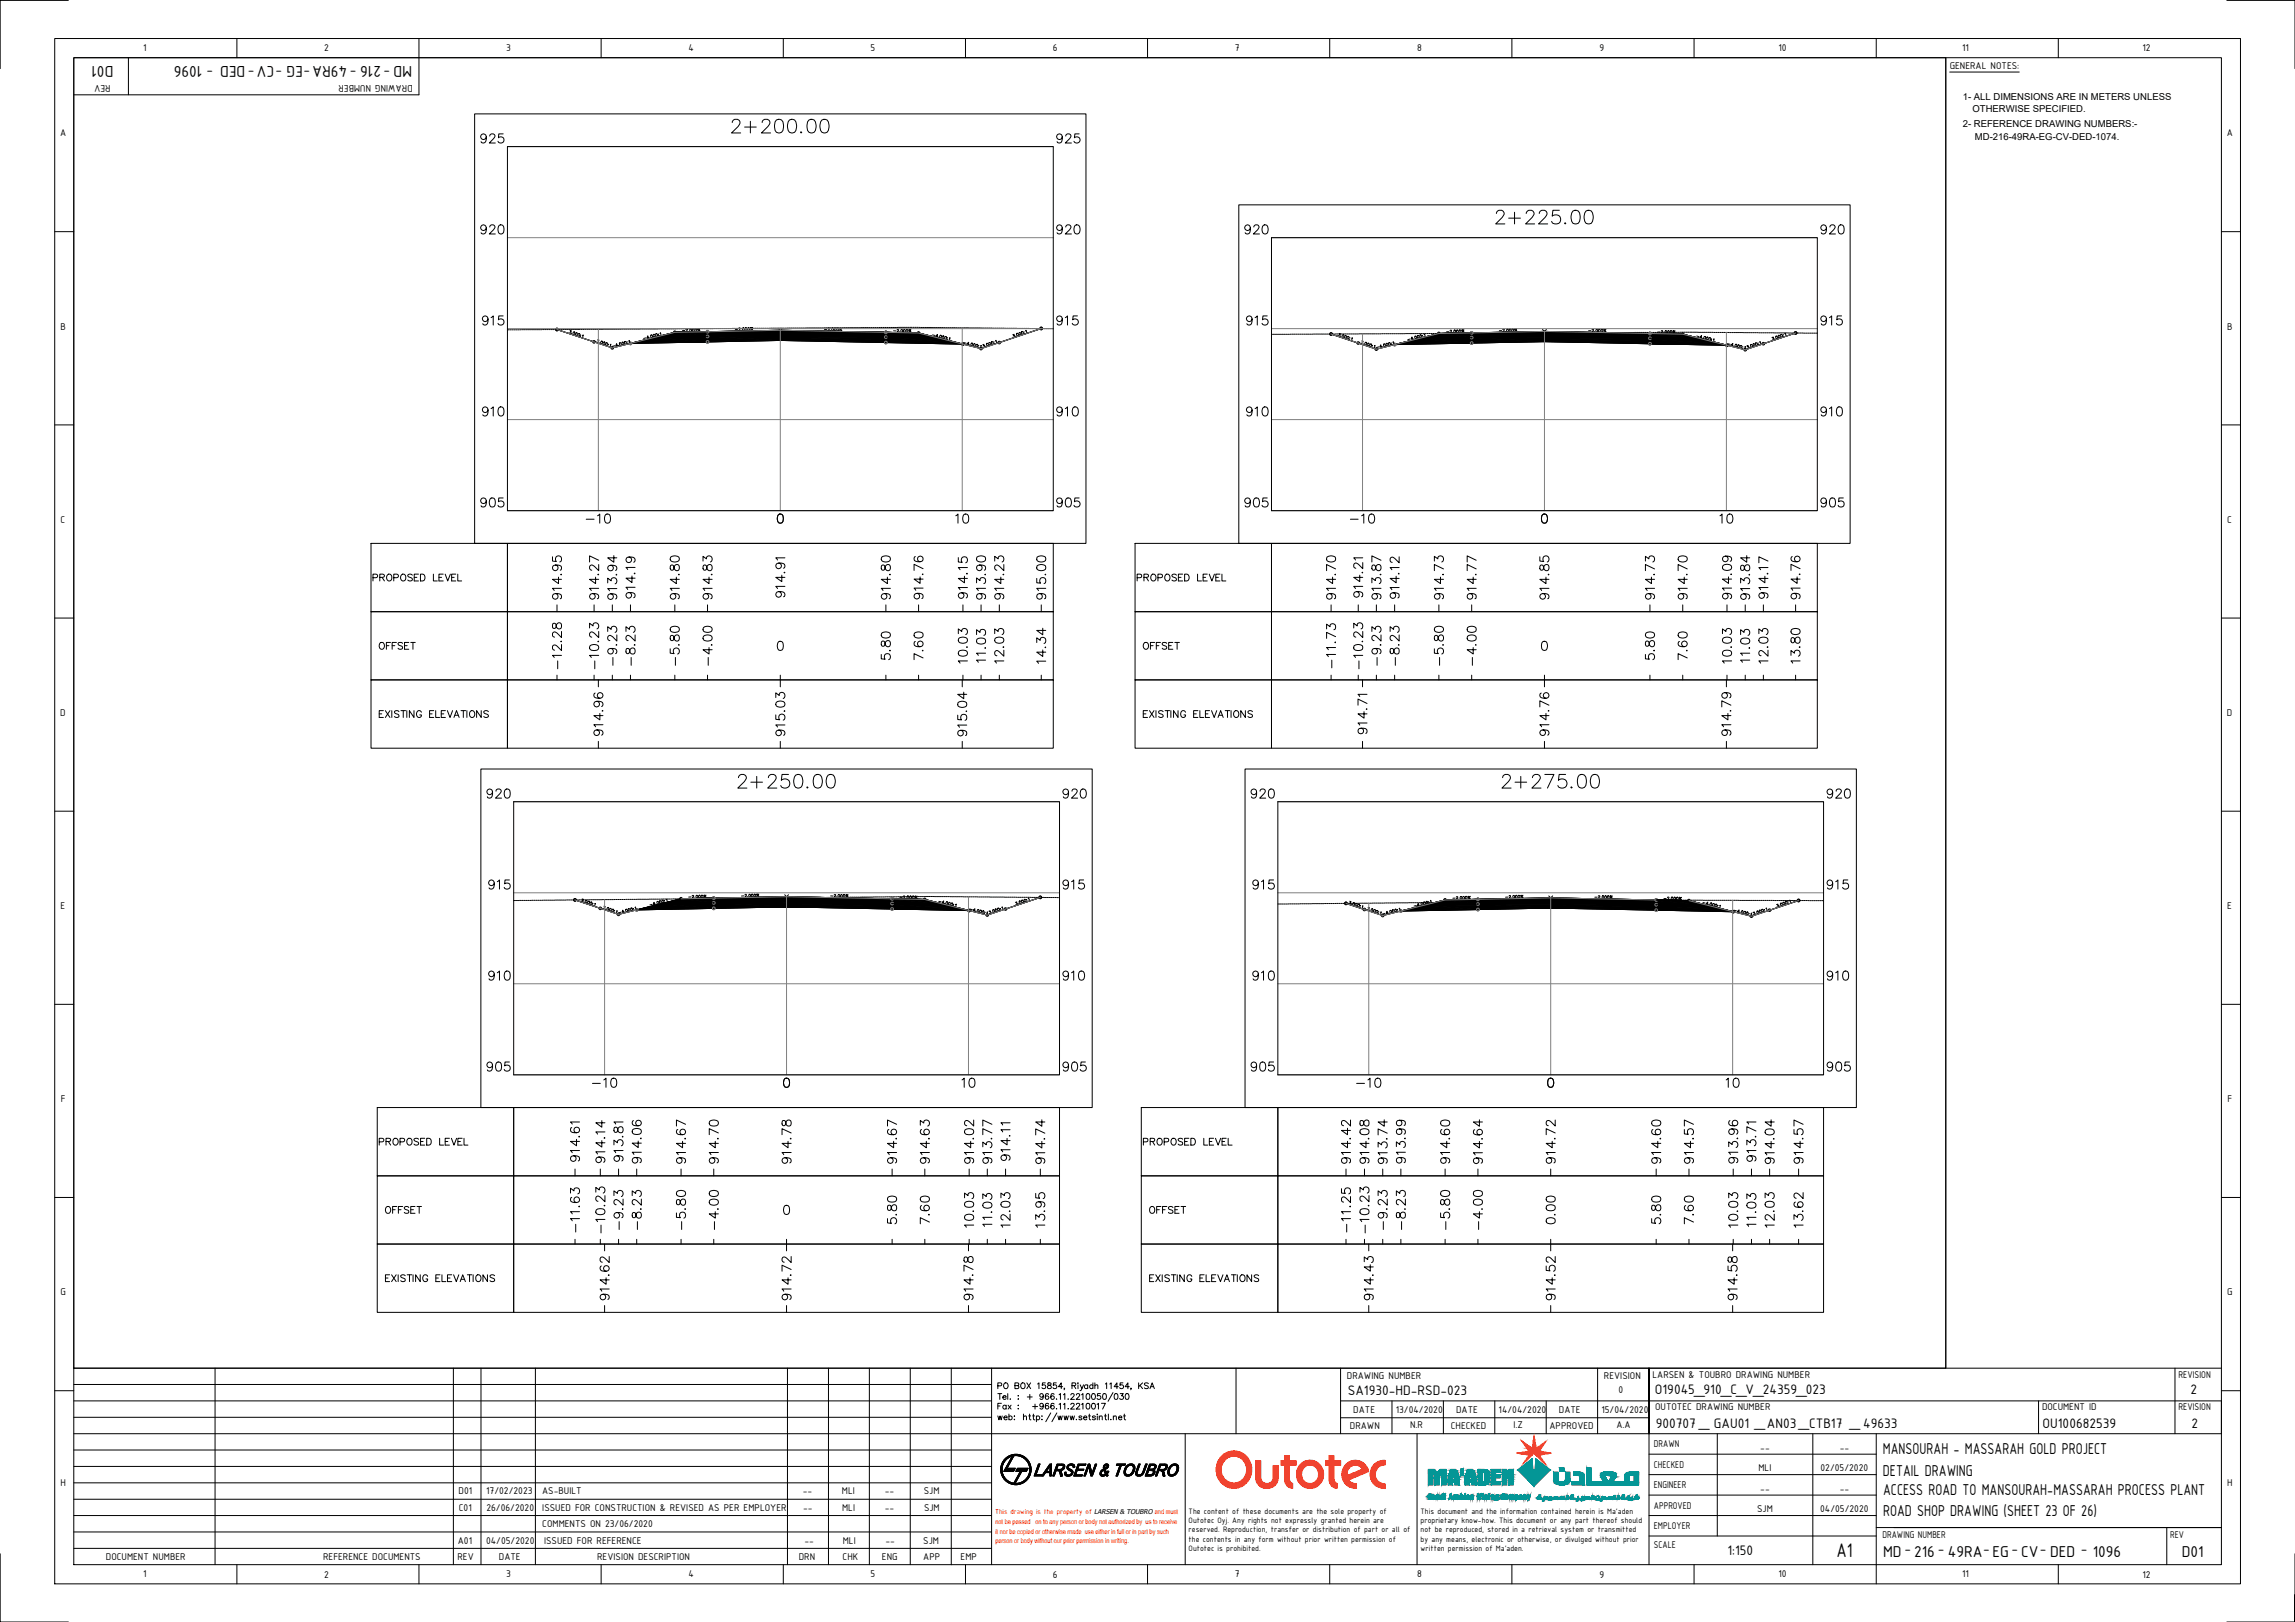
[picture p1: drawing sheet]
<svg xmlns="http://www.w3.org/2000/svg" width="841mm" height="594mm" viewBox="0 0 841 594" stroke-linecap="round" stroke-linejoin="round" font-family="sans-serif">
<defs><g id="words">
<text font-size="9.3" x="267.1" y="50.1">2+200.00</text>
<g font-size="8.8">
<text x="547.2" y="83.3">2+225.00</text>
<text x="269.5" y="290">2+250.00</text>
<text x="549.6" y="290">2+275.00</text>
</g>
<text font-size="7.8" x="673" y="570.3">A1</text>
<g font-size="7.1">
<text x="175.3" y="53.6">925</text>
<text x="386.3" y="53.6">925</text>
<text x="176" y="120.3">915</text>
<text x="386.3" y="120.3">915</text>
<text x="455.8" y="120.3">915</text>
<text x="666.4" y="120.3">915</text>
<text x="175.3" y="187">905</text>
<text x="386.3" y="187">905</text>
<text x="455.1" y="187">905</text>
<text x="666.4" y="187">905</text>
<text x="213.8" y="193">-10</text>
<text x="349.2" y="193">10</text>
<text x="493.9" y="193">-10</text>
<text x="629.4" y="193">10</text>
<text x="207.1" y="220.8" transform="rotate(-90 207.1 220.8)">914.95</text>
<text x="288.9" y="220.1" transform="rotate(-90 288.9 220.1)">914.91</text>
<text x="384.5" y="220.8" transform="rotate(-90 384.5 220.8)">915.00</text>
<text x="530.2" y="220.8" transform="rotate(-90 530.2 220.8)">914.73</text>
<text x="569" y="220.8" transform="rotate(-90 569 220.8)">914.85</text>
<text x="384.5" y="244.1" transform="rotate(-90 384.5 244.1)">14.34</text>
<text x="530.2" y="244.8" transform="rotate(-90 530.2 244.8)">-5.80</text>
<text x="207.1" y="246.2" transform="rotate(-90 207.1 246.2)">-12.28</text>
<text x="502.4" y="269.9" transform="rotate(-90 502.4 269.9)">914.71</text>
<text x="222.2" y="270.6" transform="rotate(-90 222.2 270.6)">914.96</text>
<text x="288.9" y="270.6" transform="rotate(-90 288.9 270.6)">915.03</text>
<text x="355.6" y="270.9" transform="rotate(-90 355.6 270.9)">915.04</text>
<text x="569" y="270.6" transform="rotate(-90 569 270.6)">914.76</text>
<text x="635.7" y="270.6" transform="rotate(-90 635.7 270.6)">914.79</text>
<text x="178.2" y="327">915</text>
<text x="388.8" y="327">915</text>
<text x="458.3" y="327">915</text>
<text x="668.5" y="327">915</text>
<text x="177.4" y="393.7">905</text>
<text x="388.8" y="393.7">905</text>
<text x="457.6" y="393.7">905</text>
<text x="668.5" y="393.7">905</text>
<text x="223" y="427.2" transform="rotate(-90 223 427.2)">914.14</text>
<text x="229.7" y="426.5" transform="rotate(-90 229.7 426.5)">913.81</text>
<text x="236.4" y="427.2" transform="rotate(-90 236.4 427.2)">914.06</text>
<text x="252.6" y="427.2" transform="rotate(-90 252.6 427.2)">914.67</text>
<text x="264.6" y="427.2" transform="rotate(-90 264.6 427.2)">914.70</text>
<text x="329.8" y="427.2" transform="rotate(-90 329.8 427.2)">914.67</text>
<text x="341.8" y="427.2" transform="rotate(-90 341.8 427.2)">914.63</text>
<text x="358.1" y="427.2" transform="rotate(-90 358.1 427.2)">914.02</text>
<text x="364.8" y="427.2" transform="rotate(-90 364.8 427.2)">913.77</text>
<text x="371.5" y="426.2" transform="rotate(-90 371.5 426.2)">914.11</text>
<text x="384.2" y="427.6" transform="rotate(-90 384.2 427.6)">914.74</text>
<text x="503.1" y="427.2" transform="rotate(-90 503.1 427.2)">914.08</text>
<text x="509.8" y="427.6" transform="rotate(-90 509.8 427.6)">913.74</text>
<text x="610" y="427.2" transform="rotate(-90 610 427.2)">914.60</text>
<text x="621.9" y="427.2" transform="rotate(-90 621.9 427.2)">914.57</text>
<text x="638.2" y="427.2" transform="rotate(-90 638.2 427.2)">913.96</text>
<text x="644.9" y="426.5" transform="rotate(-90 644.9 426.5)">913.71</text>
<text x="651.6" y="427.6" transform="rotate(-90 651.6 427.6)">914.04</text>
<text x="662.2" y="427.2" transform="rotate(-90 662.2 427.2)">914.57</text>
<text x="329.8" y="449.4" transform="rotate(-90 329.8 449.4)">5.80</text>
<text x="341.8" y="449.4" transform="rotate(-90 341.8 449.4)">7.60</text>
<text x="610" y="449.4" transform="rotate(-90 610 449.4)">5.80</text>
<text x="621.9" y="449.4" transform="rotate(-90 621.9 449.4)">7.60</text>
<text x="223" y="453" transform="rotate(-90 223 453)">-10.23</text>
<text x="229.7" y="451.6" transform="rotate(-90 229.7 451.6)">-9.23</text>
<text x="236.4" y="451.6" transform="rotate(-90 236.4 451.6)">-8.23</text>
<text x="252.6" y="451.6" transform="rotate(-90 252.6 451.6)">-5.80</text>
<text x="264.6" y="451.6" transform="rotate(-90 264.6 451.6)">-4.00</text>
<text x="358.1" y="450.8" transform="rotate(-90 358.1 450.8)">10.03</text>
<text x="364.8" y="450.5" transform="rotate(-90 364.8 450.5)">11.03</text>
<text x="371.5" y="450.8" transform="rotate(-90 371.5 450.8)">12.03</text>
<text x="384.2" y="450.8" transform="rotate(-90 384.2 450.8)">13.95</text>
<text x="503.1" y="453" transform="rotate(-90 503.1 453)">-10.23</text>
<text x="509.8" y="451.6" transform="rotate(-90 509.8 451.6)">-9.23</text>
<text x="638.2" y="450.8" transform="rotate(-90 638.2 450.8)">10.03</text>
<text x="644.9" y="450.5" transform="rotate(-90 644.9 450.5)">11.03</text>
<text x="651.6" y="450.8" transform="rotate(-90 651.6 450.8)">12.03</text>
<text x="662.2" y="450.8" transform="rotate(-90 662.2 450.8)">13.62</text>
</g>
<g font-size="6.6">
<text x="175.3" y="86.8">920</text>
<text x="386.3" y="86.8">920</text>
<text x="455.1" y="86.8">920</text>
<text x="666.4" y="86.8">920</text>
<text x="176" y="153.5">910</text>
<text x="386.3" y="153.5">910</text>
<text x="455.8" y="153.5">910</text>
<text x="666.4" y="153.5">910</text>
<text x="220.5" y="220.8" transform="rotate(-90 220.5 220.8)">914.27</text>
<text x="227.2" y="220.8" transform="rotate(-90 227.2 220.8)">913.94</text>
<text x="233.9" y="220.5" transform="rotate(-90 233.9 220.5)">914.19</text>
<text x="250.1" y="220.8" transform="rotate(-90 250.1 220.8)">914.80</text>
<text x="262.1" y="220.8" transform="rotate(-90 262.1 220.8)">914.83</text>
<text x="327.4" y="220.8" transform="rotate(-90 327.4 220.8)">914.80</text>
<text x="339.4" y="220.5" transform="rotate(-90 339.4 220.5)">914.76</text>
<text x="355.6" y="220.5" transform="rotate(-90 355.6 220.5)">914.15</text>
<text x="362.3" y="220.8" transform="rotate(-90 362.3 220.8)">913.90</text>
<text x="369" y="220.8" transform="rotate(-90 369 220.8)">914.23</text>
<text x="490.7" y="220.8" transform="rotate(-90 490.7 220.8)">914.70</text>
<text x="500.6" y="220.1" transform="rotate(-90 500.6 220.1)">914.21</text>
<text x="507.3" y="220.8" transform="rotate(-90 507.3 220.8)">913.87</text>
<text x="514" y="220.5" transform="rotate(-90 514 220.5)">914.12</text>
<text x="542.2" y="220.8" transform="rotate(-90 542.2 220.8)">914.77</text>
<text x="607.5" y="220.8" transform="rotate(-90 607.5 220.8)">914.73</text>
<text x="619.5" y="220.8" transform="rotate(-90 619.5 220.8)">914.70</text>
<text x="635.7" y="220.5" transform="rotate(-90 635.7 220.5)">914.09</text>
<text x="642.4" y="220.8" transform="rotate(-90 642.4 220.8)">913.84</text>
<text x="649.1" y="220.5" transform="rotate(-90 649.1 220.5)">914.17</text>
<text x="660.8" y="220.5" transform="rotate(-90 660.8 220.5)">914.76</text>
<text x="227.2" y="244.8" transform="rotate(-90 227.2 244.8)">-9.23</text>
<text x="233.9" y="244.8" transform="rotate(-90 233.9 244.8)">-8.23</text>
<text x="250.1" y="244.8" transform="rotate(-90 250.1 244.8)">-5.80</text>
<text x="262.1" y="244.8" transform="rotate(-90 262.1 244.8)">-4.00</text>
<text x="327.4" y="242.7" transform="rotate(-90 327.4 242.7)">5.80</text>
<text x="339.4" y="242.7" transform="rotate(-90 339.4 242.7)">7.60</text>
<text x="355.6" y="244.1" transform="rotate(-90 355.6 244.1)">10.03</text>
<text x="362.3" y="243.8" transform="rotate(-90 362.3 243.8)">11.03</text>
<text x="369" y="244.1" transform="rotate(-90 369 244.1)">12.03</text>
<text x="490.7" y="245.9" transform="rotate(-90 490.7 245.9)">-11.73</text>
<text x="507.3" y="244.8" transform="rotate(-90 507.3 244.8)">-9.23</text>
<text x="514" y="244.8" transform="rotate(-90 514 244.8)">-8.23</text>
<text x="542.2" y="244.8" transform="rotate(-90 542.2 244.8)">-4.00</text>
<text x="607.5" y="242.7" transform="rotate(-90 607.5 242.7)">5.80</text>
<text x="619.5" y="242.7" transform="rotate(-90 619.5 242.7)">7.60</text>
<text x="635.7" y="244.1" transform="rotate(-90 635.7 244.1)">10.03</text>
<text x="642.4" y="243.8" transform="rotate(-90 642.4 243.8)">11.03</text>
<text x="649.1" y="244.1" transform="rotate(-90 649.1 244.1)">12.03</text>
<text x="660.8" y="244.1" transform="rotate(-90 660.8 244.1)">13.80</text>
<text x="220.5" y="246.2" transform="rotate(-90 220.5 246.2)">-10.23</text>
<text x="500.6" y="246.2" transform="rotate(-90 500.6 246.2)">-10.23</text>
<text x="177.4" y="293.5">920</text>
<text x="388.8" y="293.5">920</text>
<text x="457.6" y="293.5">920</text>
<text x="668.5" y="293.5">920</text>
<text x="178.2" y="360.2">910</text>
<text x="388.8" y="360.2">910</text>
<text x="458.3" y="360.2">910</text>
<text x="668.5" y="360.2">910</text>
<text x="216.3" y="399.3">-10</text>
<text x="351.7" y="399.3">10</text>
<text x="496.4" y="399.3">-10</text>
<text x="631.8" y="399.3">10</text>
<text x="213.4" y="426.5" transform="rotate(-90 213.4 426.5)">914.61</text>
<text x="291" y="427.2" transform="rotate(-90 291 427.2)">914.78</text>
<text x="496" y="427.2" transform="rotate(-90 496 427.2)">914.42</text>
<text x="516.1" y="427.2" transform="rotate(-90 516.1 427.2)">913.99</text>
<text x="532.3" y="427.2" transform="rotate(-90 532.3 427.2)">914.60</text>
<text x="544.3" y="427.6" transform="rotate(-90 544.3 427.6)">914.64</text>
<text x="571.1" y="427.2" transform="rotate(-90 571.1 427.2)">914.72</text>
<text x="571.1" y="449.4" transform="rotate(-90 571.1 449.4)">0.00</text>
<text x="213.4" y="452.6" transform="rotate(-90 213.4 452.6)">-11.63</text>
<text x="496" y="452.6" transform="rotate(-90 496 452.6)">-11.25</text>
<text x="516.1" y="451.6" transform="rotate(-90 516.1 451.6)">-8.23</text>
<text x="532.3" y="451.6" transform="rotate(-90 532.3 451.6)">-5.80</text>
<text x="544.3" y="451.6" transform="rotate(-90 544.3 451.6)">-4.00</text>
<text x="224.4" y="477.3" transform="rotate(-90 224.4 477.3)">914.62</text>
<text x="291" y="477.3" transform="rotate(-90 291 477.3)">914.72</text>
<text x="357.7" y="477.3" transform="rotate(-90 357.7 477.3)">914.78</text>
<text x="504.5" y="477.3" transform="rotate(-90 504.5 477.3)">914.43</text>
<text x="571.1" y="477.3" transform="rotate(-90 571.1 477.3)">914.52</text>
<text x="637.8" y="477.3" transform="rotate(-90 637.8 477.3)">914.58</text>
</g>
<g font-size="6.2">
<text x="41.6" y="24.1" transform="rotate(180 41.6 24.1)">D01</text>
<text x="74.2" y="24.1" transform="rotate(180 74.2 24.1)">1096</text>
<text x="100.4" y="24.1" transform="rotate(180 100.4 24.1)">CV DED</text>
<text x="127.3" y="24.1" transform="rotate(180 127.3 24.1)">49RA EG</text>
<text x="139.6" y="24.1" transform="rotate(180 139.6 24.1)">216</text>
<text x="151" y="24.1" transform="rotate(180 151 24.1)">MD</text>
<text x="137.9" y="239.2">OFFSET</text>
<text x="418" y="239.2">OFFSET</text>
<text x="690" y="532.6">MANSOURAH - MASSARAH GOLD PROJECT</text>
<text x="690" y="540.5">DETAIL DRAWING</text>
<text x="690.1" y="547.6">ACCESS ROAD TO MANSOURAH-MASSARAH PROCESS PLANT</text>
<text x="690.1" y="555.1">ROAD SHOP DRAWING (SHEET 23 OF 26)</text>
<text x="690.1" y="570.1">MD</text>
<text x="701.4" y="570.1">216</text>
<text x="713.8" y="570.1">49RA EG</text>
<text x="740.6" y="570.1">CV DED</text>
<text x="766.9" y="570.1">1096</text>
<text x="799.5" y="570.1">D01</text>
</g>
<g font-size="5.7">
<text x="135.8" y="214.1">PROPOSED LEVEL</text>
<text x="415.9" y="214.1">PROPOSED LEVEL</text>
<text x="137.9" y="263.9">EXISTING ELEVATIONS</text>
<text x="418" y="263.9">EXISTING ELEVATIONS</text>
<text x="137.9" y="420.5">PROPOSED LEVEL</text>
<text x="418" y="420.5">PROPOSED LEVEL</text>
<text x="140.4" y="445.6">OFFSET</text>
<text x="420.5" y="445.6">OFFSET</text>
<text x="140.4" y="470.6">EXISTING ELEVATIONS</text>
<text x="420.5" y="470.6">EXISTING ELEVATIONS</text>
</g>
<g font-size="5.4">
<text x="75.6" y="27">-</text>
<text x="90.8" y="27">-</text>
<text x="101" y="27">-</text>
<text x="111.3" y="27">-</text>
<text x="128.2" y="27">-</text>
<text x="140.6" y="27">-</text>
<text x="493.9" y="511.1">SA1930-HD-RSD-023</text>
<text x="606.5" y="510.6">O19045_910_C_V_24359_023</text>
<text x="802.7" y="510.6">2</text>
<text x="606.8" y="523.1">900707 _ GAU01 _AN03 _CTB17 _49633</text>
<text x="748.5" y="523.1">OU100682539</text>
<text x="803" y="523.1">2</text>
<text x="633" y="569.7">1:150</text>
<text x="697.9" y="569">-</text>
<text x="710.1" y="569">-</text>
<text x="726.8" y="569">-</text>
<text x="737.1" y="569">-</text>
<text x="747.5" y="569">-</text>
<text x="762.5" y="569">-</text>
</g>
<g font-size="3.9">
<text x="52.5" y="18.8">1</text>
<text x="118.8" y="18.9">2</text>
<text x="185.5" y="18.7">3</text>
<text x="252.3" y="18.8">4</text>
<text x="319" y="18.7">5</text>
<text x="385.9" y="18.8">6</text>
<text x="452.6" y="18.8">7</text>
<text x="519.3" y="18.8">8</text>
<text x="586.1" y="18.7">9</text>
<text x="651.7" y="18.8">10</text>
<text x="719.1" y="18.8">11</text>
<text x="785.1" y="18.9">12</text>
<text x="714.5" y="25.4">GENERAL NOTES:</text>
<text x="40.5" y="31" transform="rotate(180 40.5 31)">REV</text>
<text x="151.2" y="31" transform="rotate(180 151.2 31)">DRAWING NUMBER</text>
<text x="22" y="50">A</text>
<text x="816" y="50">A</text>
<text x="22.2" y="120.7">B</text>
<text x="816.2" y="120.7">B</text>
<text x="22.2" y="191.4">C</text>
<text x="816.2" y="191.4">C</text>
<text x="22.1" y="262.2">D</text>
<text x="816.1" y="262.2">D</text>
<text x="22.2" y="333">E</text>
<text x="816.2" y="333">E</text>
<text x="22.3" y="403.7">F</text>
<text x="816.3" y="403.7">F</text>
<text x="22.2" y="474.4">G</text>
<text x="816.2" y="474.4">G</text>
<text x="493.6" y="505.2">DRAWING NUMBER</text>
<text x="587.8" y="505.2">REVISION</text>
<text x="605.6" y="504.6">LARSEN &amp; TOUBRO DRAWING NUMBER</text>
<text x="798.3" y="504.6">REVISION</text>
<text x="593.1" y="510.1">0</text>
<text x="495.9" y="517.5">DATE</text>
<text x="511.5" y="517.5">13/04/2020</text>
<text x="533.6" y="517.5">DATE</text>
<text x="549.2" y="517.5">14/04/2020</text>
<text x="571.3" y="517.5">DATE</text>
<text x="586.9" y="517.5">15/04/2020</text>
<text x="606.5" y="516.6">OUTOTEC DRAWING NUMBER</text>
<text x="748.3" y="516.6">DOCUMENT ID</text>
<text x="798.3" y="516.6">REVISION</text>
<text x="494.7" y="523.3">DRAWN</text>
<text x="516.7" y="523">N.R</text>
<text x="531.7" y="523.3">CHECKED</text>
<text x="554.6" y="523">I.Z</text>
<text x="567.8" y="523.3">APPROVED</text>
<text x="592.4" y="523">A.A</text>
<text x="606.1" y="530.1">DRAWN</text>
<text x="645.1" y="531.3">--</text>
<text x="674.2" y="531.3">--</text>
<text x="606.1" y="537.6">CHECKED</text>
<text x="644.4" y="538.8">MLI</text>
<text x="667.2" y="538.8">02/05/2020</text>
<text x="22.2" y="544.2">H</text>
<text x="606.1" y="545.1">ENGINEER</text>
<text x="816.2" y="544.2">H</text>
<text x="168" y="547.1">D01</text>
<text x="178.2" y="547.1">17/02/2023</text>
<text x="198.7" y="547.1">AS-BUILT</text>
<text x="294.2" y="547.1">--</text>
<text x="308.6" y="547.1">MLI</text>
<text x="324.2" y="547.1">--</text>
<text x="338.5" y="547.1">SJM</text>
<text x="645.1" y="546.4">--</text>
<text x="674.2" y="546.4">--</text>
<text x="168.1" y="553.4">C01</text>
<text x="178.3" y="553.4">26/06/2020</text>
<text x="198.7" y="553.4">ISSUED FOR CONSTRUCTION &amp; REVISED AS PER EMPLOYER</text>
<text x="294.3" y="553.4">--</text>
<text x="308.6" y="553.4">MLI</text>
<text x="324.3" y="553.4">--</text>
<text x="338.6" y="553.4">SJM</text>
<text x="606.1" y="552.6">APPROVED</text>
<text x="643.9" y="553.9">SJM</text>
<text x="667" y="553.9">04/05/2020</text>
<text x="198.7" y="559.4">COMMENTS ON 23/06/2020</text>
<text x="606.1" y="560.1">EMPLOYER</text>
<text x="689.8" y="563.2">DRAWING NUMBER</text>
<text x="795.3" y="563.2">REV</text>
<text x="167.8" y="565.6">A01</text>
<text x="178.1" y="565.6">04/05/2020</text>
<text x="199.4" y="565.6">ISSUED FOR REFERENCE</text>
<text x="294.8" y="565.6">--</text>
<text x="308.8" y="565.6">MLI</text>
<text x="324.5" y="565.6">--</text>
<text x="338.4" y="565.6">SJM</text>
<text x="606.1" y="567">SCALE</text>
<text x="38.8" y="571.3">DOCUMENT NUMBER</text>
<text x="118.4" y="571.3">REFERENCE DOCUMENTS</text>
<text x="167.7" y="571.3">REV</text>
<text x="182.8" y="571.3">DATE</text>
<text x="218.8" y="571.3">REVISION DESCRIPTION</text>
<text x="292.7" y="571.3">DRN</text>
<text x="308.8" y="571.3">CHK</text>
<text x="323.2" y="571.3">ENG</text>
<text x="338.4" y="571.3">APP</text>
<text x="352" y="571.3">EMP</text>
<text x="52.5" y="577.7">1</text>
<text x="118.8" y="577.8">2</text>
<text x="185.5" y="577.7">3</text>
<text x="252.3" y="577.7">4</text>
<text x="319" y="577.7">5</text>
<text x="385.9" y="577.8">6</text>
<text x="452.6" y="577.7">7</text>
<text x="519.3" y="577.7">8</text>
<text x="586.1" y="577.9">9</text>
<text x="651.7" y="577.7">10</text>
<text x="719.1" y="577.7">11</text>
<text x="785.1" y="577.8">12</text>
</g>
<g font-size="3.5">
<text x="719.3" y="36.5">1- ALL DIMENSIONS ARE IN METERS UNLESS</text>
<text x="722.8" y="41.2">OTHERWISE SPECIFIED.</text>
<text x="719.3" y="46.5">2- REFERENCE DRAWING NUMBERS:-</text>
<text x="723.7" y="51.4">MD-216-49RA-EG-CV-DED-1074.</text>
</g>
<g font-size="3.1">
<text x="435.6" y="554.6">The content of these documents are the sole property of</text>
<text x="435.6" y="557.9">Outotec Oyj. Any rights not expressly granted herein are</text>
<text x="520.6" y="554.6">This document and the information contained herein is Ma'aden</text>
<text x="520.6" y="557.9">proprietary know-how. This document or any part thereof should</text>
<text x="435.6" y="561.3">reserved. Reproduction, transfer or distribution of part or all of</text>
<text x="520.6" y="561.3">not be reproduced, stored in a retrieval system or transmitted</text>
<text x="435.6" y="564.6">the contents in any form without prior written permission of</text>
<text x="435.6" y="567.9">Outotec is prohibited.</text>
<text x="520.6" y="564.6">by any means, electronic or otherwise, or divulged without prior</text>
<text x="520.6" y="567.9">written permission of Ma'aden.</text>
</g>
<text font-size="2.8" fill="#f00" x="364.7" y="554.5">This drawing is the property of</text>
<text font-size="2.5" x="400.9" y="554.5">LARSEN &amp; TOUBRO and must</text>
<g font-size="2.5" fill="#f00">
<text x="364.8" y="558.1">not be passed on to any person or body not authorized by us to receive</text>
<text x="364.8" y="561.7">it nor be copied or otherwise made use either in full or in part by such</text>
<text x="364.8" y="565.3">person or body without our prior permission in writing.</text>
</g>
</g></defs>
<!-- layer: C-ROAD-SCTN -->
<g fill="none" stroke="#000" stroke-width=".37">
<path d="M275.2 120l.1 .2-.3 .1 .1-.3h.7l-.9 1M315.8 120h-.5M316 120h.6M316.8 120h.5M317.5 120h.5M318.3 120h.5M319.1 120h.5M319.8 120h.5M320.5 120h.5M321.3 120h.5M322.6 119.9l-.5 .1M322.8 119.9h.5"/>
<path d="M323.5 119.9h.5M324.3 119.9h.5M325.1 119.9h.4M325.8 119.9h.5M326.5 119.9h.6M327.3 119.9h.5M328.1 119.9h.4M329.3 119.9h-.5M329.6 119.9h.5M330.3 119.9h.5M331 119.9h.5M331.8 119.9h.5"/>
<path d="M332.6 119.9h.5M333.3 119.9h1M334.5 119.9h.6M335.3 119.9h.5M336.1 119.9h.4M336.8 119.9h.5M337.6 119.9h.5M338.3 119.9h.5M339 119.9h.5M339.8 119.9h.5M340.6 119.9h.5M341.3 119.9l.5 .1"/>
<path d="M342 120h.5M342.8 120h.5M343.6 120h.5M344.3 120h.5M345 120h.6M345.8 120h.5M188.3 120.8h.5M189.1 120.8h.5M189.8 120.8h.5M191.1 120.7l-.5 .1M191.3 120.7h.5M192.1 120.7h.5"/>
<path d="M192.8 120.7h.5M193.6 120.7h.5M194.3 120.7h.5M195.1 120.7h.5M195.8 120.7h.5M196.6 120.7h.5M197.3 120.7h.5M198.1 120.7h.5M198.8 120.7h.5M199.6 120.7h.5M200.3 120.7h.5M201.1 120.7h.5"/>
<path d="M201.8 120.7h.5M202.6 120.7h.5M203.3 120.7h.5M204.6 120.7h-.5l20.3 6.7 22.9-5.7M204.8 120.7h.5M205.6 120.7h.5M206.8 120.7h-.5M207.1 120.7h.5M207.8 120.7h.5M208.6 120.7h.5M208.9 121l.5 .2-.4 .3a.32 .32 0 0 1 .1 .6 .32 .32 0 0 1-.5-.3M209.3 120.7h.5"/>
<path d="M209.5 122.2v.1M210.1 120.7h.5M210.8 120.7h.5M211.6 120.7h1M212.6 123.2h.1M212.8 122.7h.1M212.8 120.7h.5M213.5 122.8l.3-.1-.3 .9M213.6 120.7h.5M214.3 120.6h.5M215.1 120.6h.5M215.8 120.6h.5"/>
<path d="M216.6 120.6h.5M217.3 120.6h.5M218.1 120.6h.5M218.8 120.6h.5M219 124.4l.5 .2-.4 .3a.34 .34 0 0 1 .1 .6 .34 .34 0 0 1-.5-.3M219.6 120.6h.5M219.6 125.6v.1M220.3 120.6h.5M221.1 120.6h.5M221.8 120.6h.5M222.6 120.6h.5M222.7 126.6h.1"/>
<path d="M223 126.1h.1M223.3 120.6h.5M223.6 126.2l.3-.1-.3 .9M224.1 120.6h.5M224.8 120.6h.5M225.3 126.6l-.9 .2M225.6 120.6h.5M226.3 126.5l-.6 .1 .3-.7 .2 .9M226.3 120.6h.5M226.7 126.6h.1M227.1 120.6h.5M227.8 120.5h.5"/>
<path d="M228.6 120.5h.5M229.3 120.5h.5M229.8 125.2h.1M229.9 125.8h.1M230.1 120.5h.5M230.4 124.9l.2-.2 .2 1M230.8 120.5h.5M231.6 120.5h.5M232.3 120.5h.5M233.1 120.5h.5M233.8 120.5h.5M234.6 120.5h.5"/>
<path d="M235.3 120.5h.5M236.1 120.5h.5M236.7 123.8l-.8 .2M236.8 120.5h.5M237.6 120.5h.5M237.8 123.6l-.7 .2 .3-.8 .2 1M238.2 123.8h.1M238.3 120.5h.5M239.1 120.5h.5M239.8 123.6l-8.8 2.2 54.9-1.1M239.8 120.5h.5M240.6 120.5h.5"/>
<path d="M241.2 122.4h.1M241.3 120.5h.5M241.4 123h.1M241.8 122.1l.2-.3 .3 1M242.1 120.5h.5M242.8 120.5h.5M243.6 120.5h.5M244.3 120.5h.5M245.1 120.5h.5M245.8 120.5h.5M246.6 120.5h.5M247.3 121.7l12-.2-12 .2-7.5 1.9 19.5-.4"/>
<path d="M247.3 120.5h.5M248.1 120.4h.5M248.8 120.4h.5M249.6 120.4h.5M250.3 120.4h.5M250.9 121l-.8 .1M251.1 120.4h.5M251.4 120.7l.1-.2 .5 .2-.7 .8h.7M251.8 120.4h.5M252.3 121.4h.1M252.6 120.4h.5M253.3 120.4h.5"/>
<path d="M254.1 120.4h.5M254.8 120.4h.5M255.6 120.4h.5M255.8 120.4l-.1 .3v-.3h.7l-.8 1M256.2 121.1l.2 .2zM256.3 120.4h.5M257.1 120.4h.5M257.8 120.4h.5M258.6 120.4h.5M259.3 123.2v2l26.6-.5M259.3 121.5v3.7v-2M259.3 121.5l-12 .2"/>
<path d="M259.3 123.2v-1.7l-12 .2-7.5 1.9M259.3 123.2l-19.5 .4-8.8 2.2 28.3-.6M259.3 121v.5M259.3 120.4h.5M260.1 120.4h.5M260.8 120.4h.5M261.6 120.3h.5M262.3 120.3h.5M263.1 120.3h.5M263.8 120.3h.5M264.6 120.3h.5M265.3 120.3h.5"/>
<path d="M266.1 120.3h.5M266.8 120.3h.5M267.6 120.3h.5M268.3 120.3h.5M269.1 120.3h.5M269.8 120.3h.5M270.3 120.7h-.9M270.6 120.3h.5M270.7 120.3l.2-.2 .4 .2-.6 .8h.6M271.3 120.3h.5M271.7 121h.1M272.1 120.3h.5"/>
<path d="M272.8 120.3h.5M273.6 120.3h.5M274.3 120.3h.5M275.1 120.2h.5M275.8 120.2h.5M276.6 120.2h.5M277.3 120.2h.5M278.1 120.2h.5M278.8 120.2h.5M279.6 120.2h.5M280.3 120.2h.5M281.1 120.2h.5"/>
<path d="M282.3 120.2h-.5M282.6 120.2h.5M283.3 120.2h.5M284.1 120.2h.5M284.8 120.2h.5M285.2 120.2l1.5 1.5M285.6 120.2h.9M285.9 121v.2l50.7 .8M285.9 121.2l38.7 .8v.4l-38.7-.8zM285.9 121.6l38.7 .8v1.1M285.9 121.6v1.1l58.3 1.1M285.9 122.7l38.7 .8v1.9l-38.7-.7z"/>
<path d="M285.9 121.2v3.5M285.9 121.2l-26.6 .5v-.2M285.9 121.2l-26.6 .5v.4l26.6-.5M285.9 121.6l-26.6 .5v1.1M285.9 121l-38.6 .7 38.6-.7M285.9 121l50.7 1M285.9 121.2l38.7 .8M285.9 121.6l38.7 .8M285.9 122.7l38.7 .8M285.9 121v.2M285.9 121l-38.6 .7M285.9 122.7l-46.1 .9"/>
<path d="M285.9 122.7l-26.6 .5M285.9 121.6l-26.6 .5M286.7 120.2l-1.5 1.5M286.8 120.2h.5M287.6 120.2h.5M288.8 120.2h-.5M289 120.2h.5M289.8 120.2h.5M290.6 120.2h.4M291.3 120.2h.5M292 120.2h.6M292.8 120.2h.5"/>
<path d="M293.6 120.2h.4M294.3 120.2h.5M295.6 120.1l-.6 .1M295.8 120.1h.5M296.5 120.1h.5M297.3 120.1h.5M298.1 120.1h.5M298.8 120.1h.5M299.5 120.1h.5M300.3 120.1h.5M301.1 120.1h.4M302.1 120.7h.9"/>
<path d="M302.3 120.1h-.5M302.5 120.1h.6M303.3 120.1h.5M303.4 120.4l.5-.2-.6 .9 .7 .1M304.1 120.1h.4M304.4 121v.1M304.8 120.1h.5M305.5 120.1h.6M306.3 120.1h.5M307 120.1h.5M307.8 120.1h.5M307.9 120.2l-.2 .4 .1-.4h.7l-.9 1"/>
<path d="M308.2 121h.3l-.2 .3zM309.1 120l-.5 .1M309.3 120h.5M310 120h.5M310.8 120h.5M311.6 120h.5M312.3 120h.5M313 120h.5M313.8 120h.5M314.6 120h.4M324.6 123.5v-1.8l12 .3 7.6 1.8M324.6 121.2v4.2l28.3 .6-8.7-2.2-19.6-.3"/>
<path d="M327.4 121.2h.9M328.7 120.9l.4-.2 .2 .3-.6 .6h.6M329.7 121.6h.1M333.2 120.7l-.1 .4-.1-.3 .8-.1-.8 1M333.5 121.5l.3 .2zM336.6 122l-50.7-1 50.7 1M336.6 122l-12-.3 12 .3 7.6 1.8-19.6-.3M341.7 122.7l.9 .2M343.6 123.2l-.7-.2 .7-.5-.3 1M343.8 123.5h.1M344.2 123.8l8.7 2.2-67-1.3M346.6 120h.4"/>
<path d="M347.1 124.3h.1M347.2 123.8h.1M347.3 120h.5M347.9 123.8l.3-.1-.3 .9M348.1 120h.5M348.8 120h.5M349.5 120h.5M350.3 120l.5 .1M351.1 120.1h.5M351.8 120.1h.5M352.5 120.1h.5M353.2 125.5l.8 .2"/>
<path d="M353.3 120.1h.5M354.1 120.1h.5M354.8 120.1h.5M355.1 126.1l-.7-.2 .6-.5-.3 .9M355.3 126.4h.1M355.5 120.1h.6M356.3 120.1h.5M357.1 120.1h.4M357.8 120.1h.5M358.5 127.2h.1M358.5 120.1h.6M358.7 126.6h.1"/>
<path d="M359.3 120.1l.5 .1M359.4 126.6l.2-.1-.2 1M360 120.2h.5M360.1 126.3l.5-.2-.1 .4a.34 .34 0 0 1 .4 .3 .34 .34 0 0 1-.2 .4 .34 .34 0 0 1-.5-.1M360.8 120.2h.5M361.3 126.8v.1M361.6 120.2h.5M362.3 120.2h.5M363 120.2h.5M363.8 120.2h.5M364.2 125.2h.1M364.4 125.8h.1"/>
<path d="M364.6 120.2h.5M364.8 124.9l.2-.3 .3 1M365.3 120.2h.5M366 120.2h.6M366.8 120.2h.5M367.6 120.2h.4M368.3 120.2h.5M369 120.2h.6M369.8 120.2h.5M370.6 120.2h.4M371.1 122.6l.5-.2-.1 .5a.33 .33 0 0 1 .4 .4 .33 .33 0 0 1-.6 .1M371.3 120.2h.5"/>
<path d="M372.1 120.2h.5M372.3 123.2h.1M372.8 120.3h.5M373.5 120.3h.5M374.3 120.3h.5M375.1 120.3h.5M375.2 121.6h.1M375.4 122.1h.1M375.8 121.2l.2-.2 .3 .9M375.8 120.3h.5M376.5 120.3h.5M377.3 120.3h.5"/>
<path d="M378.1 120.3h.5M378.8 120.3h.5M379.5 120.3h.6M380.3 120.3h.5M381.1 120.3h.4l-22 7.4-22.9-5.7M381.8 120.4h.5M382.6 120.4h.5M383.3 120.4h.5M468.1 122.4h.5M468.8 122.4h.5M469.6 122.4h.5M470.4 122.4h.5"/>
<path d="M471.1 122.4h.5M471.8 122.4h.5M473.1 122.4h-.5M473.4 122.4h.5M474.1 122.4h.5M474.8 122.4h.5M475.6 122.4h.5M476.4 122.4h.4M477.1 122.4h.5M477.8 122.4h.6M478.6 122.4h.5M479.3 122.4h.5"/>
<path d="M480.1 122.4h.5M481.4 122.4h-.5M481.6 122.4h.5M482.3 122.4h.5M483.1 122.4h.5M483.9 122.4h.5M484.6 122.4h.5M485.3 122.4h.5M486.1 122.4h.5M486.9 122.4h.4M487.6 122.4h.5M488.3 122.4h.6"/>
<path d="M489.6 122.3l-.5 .1M489.8 122.3h.5M490.6 122.3h.5M490.8 122.1l.4 .2-.4 .2a.32 .32 0 0 1 .3 .5 .32 .32 0 0 1-.6 .1l-.1-.3M491.3 123.2v.1M491.3 122.3h.6M492.1 122.3h.5M492.8 122.3h.5M493.6 122.3h.5M494.4 122.3h.5M494.5 124.3h.1M494.7 123.8h.1"/>
<path d="M495.1 122.3h.5M495.3 123.8l.3-.1-.3 1M495.8 122.3h.5M496.6 122.3h.5M497.4 122.3h.4M498.1 122.3h.5M498.8 122.3h.5M499.1 124.9l.5 .1-.5 .3a.32 .32 0 0 1 .1 .6 .32 .32 0 0 1-.5-.3M499.6 126v.1M499.6 122.3h.5M500.4 122.3h.4M501.1 122.3h.5"/>
<path d="M501.8 122.3h.6M502.6 122.3h.5M502.8 127.1h.1M502.9 126.5h.1M503.3 122.3h.5M503.6 126.6l.3-.1-.3 .9M504.1 122.3h.5M504.9 122.3h.5M505.3 127.1l-.8 .2M505.6 122.3h.5M506.3 122.2h.5M506.4 126.9l-.7 .2 .3-.8 .2 1"/>
<path d="M506.7 127.1h.1M507.1 122.2h.5M507.9 122.2h.5M508.6 122.2h.5M509.3 122.2h.5M509.8 125.7h.1M509.9 126.2h.1M510.1 122.2h.5M510.4 125.4l.2-.2 .2 .9M510.9 122.2h.4M511.6 122.2h.5M512.3 122.2h.6"/>
<path d="M513.1 122.2h.5M513.8 122.2h.5M515.1 122.2h-.5M515.4 122.2h.5M516.1 122.2h.5M516.7 124.2l-.8 .2M516.8 122.2h.5M517.6 122.2h.5M517.8 124l-.7 .2 .3-.8 .3 1M518.1 124.2h.1M518.4 122.2h.5M519.1 122.2h.5"/>
<path d="M519.8 122.2h.5M520.6 122.2h.5M521.2 122.8h.1M521.4 123.4h.1M521.4 122.2h.4M521.9 122.5l.1-.2 .3 .9M522.1 122.2h.5M523.4 122.1l-.6 .1M523.6 122.1h.5M524.4 122.1h.4M525.1 122.1h.5M525.9 122.1h.5"/>
<path d="M526.6 122.1h.5M527.3 122.1l12-.2-12 .2-7.5 2 19.5-.4M527.3 122.1l-22.9 5.8-16.6-5.5M527.3 122.1h.5M528.1 122.1h.5M528.9 122.1h.5M529.6 122.1h.5M530.1 121.5h.9M530.3 122.1h.5M531.1 122.1h.5M531.4 121.1l.2-.2 .3 .2-.5 .8h.6M531.9 122.1h.5"/>
<path d="M532.4 121.8h.1M532.6 122.1h.5M533.3 122.1h.6M534.1 122.1h.5M534.9 122.1h.4M535.6 122.1h.5M535.8 120.8l-.1 .4v-.3l.8-.1-.9 1M536.2 121.5l.2 .3zM536.3 122.1h.6M537.1 122.1h.5M537.8 122.1h.5M538.6 122.1h.5"/>
<path d="M539.3 123.7v2l26.7-.6M539.3 121.9v3.8v-2M539.3 121.9l-12 .2M539.3 123.7v-1.8l-12 .2-7.5 2 46.2-1 38.6 .8M539.3 123.7l-19.5 .4-8.7 2.1 28.2-.5M539.3 121.4v.5M539.4 122.1h.5M540.1 122.1h.5M540.8 122.1h.5M541.6 122.1h.5M542.4 122.1h.5M543.1 122.1h.5"/>
<path d="M543.8 122.1h.6M544.6 122.1h.5M545.4 122.1h.4M546.1 122.1h.5M546.8 122.1h.6M547.6 122.1h.5M548.8 122l-.5 .1M549.1 122h.5M549.9 122h.5M550.3 121.1h-.9M550.6 122h.5M550.7 120.7l.6-.1-.6 .9h.6"/>
<path d="M551.3 122h.5M551.7 121.4v.1M552.1 122h.5M552.9 122h.5M553.6 122h.5M554.3 122h.5M555.1 122h.5M555.2 120.5l-.1 .3-.1-.3 .8-.1-.8 1M555.5 121.1l.3 .3zM555.9 122h.4M557.1 122h-.5M557.3 122h.6"/>
<path d="M558.1 122h.5M558.9 122h.4M559.6 122h.5M560.4 122h.5M561.1 122h.5M561.8 122h.5M562.6 122h.5M563.4 122h.5M564.1 122h.5M565.3 120.7l1.4 1.4M565.3 121.9l-.5 .1M565.6 121.9h.9"/>
<path d="M566 121.4v.2l50.7 .8M566 121.6l38.6 .8v.4l-38.6-.7zM566 122.1l38.6 .7v1.1M566 122.1v1l58.2 1.2M566 123.1l38.6 .8v2l-38.6-.8zM566 121.6v3.5M566 121.6l-26.7 .6v-.3M566 121.6l-26.7 .6v.4l26.7-.5M566 122.1l-26.7 .5v1.1M566 121.4l-38.7 .7 38.7-.7M566 121.4l50.7 1M566 121.6l38.6 .8"/>
<path d="M566 122.1l38.6 .7M566 121.4v.2M566 121.4l-38.7 .7M566 122.1l-26.7 .5M566 125.1l-54.9 1.1M566.7 120.7l-1.4 1.4M566.7 121.9h.6M567.5 121.9h.5M568.2 121.9h.5M569 121.9h.5M569.8 121.9h.5M570.5 121.9h.5"/>
<path d="M571.2 121.9h.5M572 121.9h.5M572.8 121.9h.4M574 121.9h-.5M574.2 121.9h.5M575 121.9h.5M575.8 121.9h.4M576.5 121.9h.5M577.2 121.9h.6M578 121.9h.5M578.7 121.9h.5M579.5 121.9h.5"/>
<path d="M580.2 121.9h.6M581 121.9h.5M582.2 121.1h.8M582.2 121.8l-.5 .1M582.5 121.8h.5M583.3 121.8h.5M583.4 120.8l.4-.2 .2 .3-.6 .7h.6M584 121.8h.5M584.4 121.5v.1M584.7 121.8h.5M585.5 121.8h.5M586.3 121.8h.4"/>
<path d="M587 121.8h.5M587.7 121.8h.5M587.9 120.7l-.2 .3v-.3h.8l-.8 .9M588.2 121.4l.3 .2zM588.5 121.8h.5M589.2 121.8h.5M590 121.8h.5M590.7 121.8h.6M591.5 121.8h.5M592.2 121.8h.5M593 121.8h.5M593.8 121.8h.5"/>
<path d="M594.5 121.8h.5M595.2 121.8h.5M596 121.8h.5M596.8 121.8h.4M597.5 121.8h.5M598.2 121.8h.5M599 121.8h.5M599.8 121.8h.4M600.5 121.8h.5M601.2 121.8h.6M602 121.8h.5M602.7 121.8h.5"/>
<path d="M603.5 121.8h.5M604.3 121.8h.5M604.6 123.9v-1.8l12.1 .3 7.5 1.9M604.6 121.7v4.2l28.3 .6-8.7-2.2-19.6-.4M605 121.8h.5M605.7 121.8h.5M606.5 121.8h.5M607.5 121.6h.8M607.7 121.7l-.4 .1M608 121.7h.5M608.7 121.7h.5M608.8 121.3l.4-.2 .1 .3-.6 .7h.7"/>
<path d="M609.5 121.7h.5M609.7 122l.1 .1M610.3 121.7h.4M611 121.7h.5M611.7 121.7h.6M612.5 121.7h.5M613.2 121.2l-.1 .3v-.3h.8l-.9 .9M613.2 121.7h.5M613.6 121.9h.3l-.1 .2zM614 121.7h.5M614.8 121.7h.5M616 121.7h-.5"/>
<path d="M616.2 121.7h.5M616.7 122.4l-50.7-1 50.7 1M616.7 122.4l-12.1-.3 12.1 .3 7.5 1.9-19.6-.4M617 121.7h.5M617.8 121.7h.5M618.5 121.7h.5M619.2 121.7h1.1M620.5 121.7h.5M621.2 121.7h.5M621.8 123.1l.8 .2M622 121.7h.5M622.8 121.7h.5"/>
<path d="M623.5 121.7h.5M623.6 123.6l-.6-.1 .6-.6-.3 1M623.9 123.9v.1M624.2 124.3l8.7 2.2-66.9-1.4M624.2 121.7h.5M625 121.7h.5M625.8 121.7h.5M626.5 121.7h.5M627.1 124.7h.1M627.2 124.2h.1M627.2 121.7h.5M627.9 124.2l.3-.1-.2 1"/>
<path d="M628 121.8h.5M628.8 121.8h.4M629.5 121.8h.5M630.2 121.8h.6M631 121.8h.5M631.7 121.8h.5M632.5 121.8h.5M633.2 125.9l.9 .2M633.3 121.8h.5M634 121.8h.5M634.7 121.8h.5M635.1 126.5l-.7-.2 .6-.5-.2 1"/>
<path d="M635.3 126.8h.1M635.5 121.8h.5M636.3 121.8h.5M637 121.8h.5M637.7 121.8h.5M638.5 127.6h.1M638.5 121.8h.5M638.7 127.1h.1M639.3 121.8h.4M639.3 127.1l.3-.2-.2 1M640 121.8h.5M640.1 126.7l.5-.2-.2 .5a.34 .34 0 0 1 .5 .4 .34 .34 0 0 1-.6 .1"/>
<path d="M640.7 121.8h.6M641.3 127.3h.1M641.5 121.8h.5M642.3 121.8h.4M643 121.8h.5M643.7 121.8h.6M644.3 125.7h.1M644.4 126.2h.1M644.5 121.9h.5M644.8 125.3l.2-.2 .3 .9M645.2 121.9h.5M646 121.9h.5"/>
<path d="M646.8 121.9h.5M647.5 121.9h.5M648.2 121.9h.5M649 121.9h.5M649.3 123.6l.5-.1v.4a.34 .34 0 0 1 .3 .5 .34 .34 0 0 1-.6 0M649.8 121.9h.5M650.5 124.2h.1M650.5 121.9h.5M651.2 121.9h.5M652 121.9h.5M652.8 121.9h.4M653.5 122.6h.1"/>
<path d="M653.5 121.9h.5M653.7 123.2h.1M654 122.3l.2-.3 .3 1M654.2 121.9h.6M655 121.9l.5 .1M655.7 122h.5M656.5 122h.5M657.3 122h.5M658.5 122l-18.9 6.1-22.9-5.7M658.7 122h.5M659.5 122h.5M660.3 122h.5"/>
<path d="M661 122h.5M661.7 122h.5M662.5 122h.5M663.3 122h.4M188.2 329.8h.4M188.9 329.8h.4M189.6 329.8h.5M190.4 329.8h.5M191.1 329.8h.5M191.9 329.8h.4M192.6 329.8h.5M193.4 329.8h.5"/>
<path d="M194.1 329.8h.5M194.8 329.7h.6M195.6 329.7h.5M196.4 329.7h.5M197.1 329.7h.5M197.9 329.7h.5M199.1 329.7h-.5M199.4 329.7h.5M200.1 329.7h.5M200.9 329.7h.5M201.6 329.7h.5M202.4 329.7h.4"/>
<path d="M203.6 329.7h-.5M203.9 329.7h.5M204.6 329.7h.5M205.3 329.7h.6M206.1 329.7h.5M206.9 329.7h.5M207.6 329.6h.5M208.4 329.6h.5M209.1 329.6h.5M209.9 329.6h.5M210.6 329.6h.5M211.4 329.6h.5"/>
<path d="M212.1 329.6h.5M212.9 329.6h.4M213.3 329.2l.6 .2-.5 .3a.32 .32 0 0 1 .1 .6 .32 .32 0 0 1-.5-.3M213.6 329.6h.5M213.9 330.4v.1M214.4 329.6h.5M215.1 329.6h.5M216.4 329.5l-.6 .1M216.6 329.5h.5M217.1 331.4h.1M217.2 330.9h.1M217.4 329.5h.5"/>
<path d="M217.9 331l.3-.1-.3 .9M218.1 329.5h.5M218.8 329.5h.6M219.6 329.5h.5M220.9 329.5h-.5M221.1 329.5h.5M221.3 331.9l.5 .2-.4 .2a.34 .34 0 0 1 .1 .6 .34 .34 0 0 1-.5-.2M221.9 329.5h.5M221.9 333.1h.1M222.6 329.5h.5M223.4 329.5h.4M224.1 329.5h.5"/>
<path d="M225 334.1h.1M225.2 333.6h.1M225.4 329.5h-.5M225.6 329.5h.5M225.9 333.6h.3l-.3 .9M226.4 329.5h.5M227.1 329.5h.5M227.6 334.1l-.9 .2M227.9 329.5h.5M228.6 333.9l-.6 .2 .2-.8 .3 1M228.6 329.5h.5M229 334.1h.1"/>
<path d="M229.3 329.4h.6M230.1 329.4h.5M230.9 329.4h.5M231.6 329.4h.5M232.1 332.7h.1M232.2 333.3h.1M232.4 329.4h.5M232.7 332.4l.2-.2 .2 .9M233.6 329.4h-.5M233.9 329.4h.5M234.6 329.4h.5M235.4 329.4h.5"/>
<path d="M236.1 329.4h.5M236.9 329.4h.4M238.1 329.3l-.5 .1M238.4 329.3h.5M239 331.2l-.8 .2M239.1 329.3h.5M239.8 329.3h.6M240.1 331.1l-.7 .1 .3-.7 .2 .9M240.4 331.2l.1 .1M240.6 329.3h.5M241.4 329.3h.5M242 331.1l-8.7 2.2 54.9-1.1"/>
<path d="M242.6 329.3h-.5M242.9 329.3h.5M243.5 329.9h.1M243.7 330.4h.1M243.6 329.3h.5M244.1 329.5l.2-.2 .2 1M244.4 329.3h.5M245.1 329.3h.5M245.9 329.3h.5M246.6 329.2h.5M247.4 329.2h.4M248.1 329.2h.5"/>
<path d="M248.9 329.2h.5M249.6 329.2l12-.3-12 .3-7.6 1.9 19.6-.4M249.6 329.2l-22.9 5.7-16-5.3M249.6 329.2h.5M250.9 329.2h-.6M251.1 329.2h.5M251.9 329.2h.5M252.6 329.2h.5M253.2 328.5l-.8 .1M253.4 329.2h.5M253.6 328.2l.4-.3 .2 .2-.6 .8h.7M254.1 329.2h.5"/>
<path d="M254.6 328.9h.1M255.4 329.2h-.5M255.6 329.2h.5M256.4 329.2h.5M257.1 329.2h.5M257.9 329.2h.4M258.1 327.9l.1 .2h-.3l.8-.3-.8 1.1M258.5 328.6l.2 .2zM258.6 329.2h.5M259.9 329.1l-.5 .1M260.1 329.1h.5M260.9 329.1h.5"/>
<path d="M261.6 330.7v2l26.6-.5M261.6 328.9v3.8v-2M261.6 328.9l-12 .3M261.6 330.7v-1.8l-12 .3-7.6 1.9M261.6 330.7l-19.6 .4-8.7 2.2 28.3-.6M261.6 328.5v.4M261.6 329.1h.5M262.4 329.1h.5M263.1 329.1h.5M263.8 329.1h.6M264.6 329.1h.5M265.4 329.1h.5"/>
<path d="M266.1 329.1h.5M266.9 329.1h.5M268.1 329l-.5 .1M268.4 329h.5M269.1 329h.5M269.9 329h.5M270.6 329h.5M271.4 329h.5M272.6 328.1l-.9 .1M272.6 329h-.5M272.9 329h.5M273 327.8l.2-.3 .3 .3-.5 .8h.6"/>
<path d="M273.6 329h.5M274 328.4v.1M274.3 329h.6M275.1 329h.5M275.9 329h.5M277.1 328.9l-.5 .1M277.4 328.9h.5M277.4 327.5l.2 .2-.3 .1 .1-.3h.7l-.9 1M278.1 328.9h.5M278.9 328.9h.5M279.6 328.9h.5M280.4 328.9h.5"/>
<path d="M281.1 328.9h.5M281.9 328.9h.4M282.6 328.9h.5M283.4 328.9h.5M284.1 328.9h.5M285.4 328.9h-.6M285.6 328.9h.5M286.4 328.9h.5M287.1 328.9h.5M287.6 327.7l1.4 1.5M287.9 328.9h.8M288.2 328.4v.3l50.7 .8"/>
<path d="M288.2 328.7l38.7 .8v.4l-38.7-.8zM288.2 329.1l38.7 .8v1M288.2 329.1v1.1l58.2 1.1M288.2 330.2l38.7 .7v2l-38.7-.7zM288.2 328.7v3.5M288.2 328.7l-26.6 .5v-.3M288.2 328.7l-26.6 .5v.4l26.6-.5M288.2 329.1l-26.6 .5v1.1M288.2 328.4l-38.6 .8 38.6-.8M288.2 328.4l50.7 1.1M288.2 328.7l38.7 .8M288.2 329.1l38.7 .8"/>
<path d="M288.2 330.2l38.7 .7M288.2 328.4v.3M288.2 328.4l-38.6 .8M288.2 330.2l-46.2 .9M288.2 330.2l-26.6 .5M288.2 329.1l-26.6 .5M289 328.9h.4M289 327.7l-1.4 1.5M289.7 328.8h.5M290.4 328.8h.5M291.2 328.8h.5M291.9 328.8h.5"/>
<path d="M292.7 328.8h.5M293.4 328.8h.5M294.2 328.8h.5M294.9 328.8h.5M295.7 328.8h.5M296.4 328.8h.6M297.2 328.8h.5M298.4 328.7l-.5 .1M298.7 328.7h.5M299.5 328.7h.4M300.2 328.7h.5M300.9 328.7h.5"/>
<path d="M301.7 328.7h.5M302.9 328.7h-.5M303.2 328.7h.5M303.9 328.7h.5M304.4 328.1l.9 .1M304.7 328.7h.5M305.4 328.7h.5M305.7 327.8l.4-.2 .2 .3-.7 .7h.7M306.2 328.7h.5M306.6 328.5l.1 .1M307.5 328.6l-.6 .1M307.7 328.6h.5"/>
<path d="M308.4 328.6h.5M309.2 328.6h.5M310 328.6h.4M310.2 327.7l-.2 .3 .1-.3h.7l-.9 1M310.5 328.4l.3 .1-.3 .2zM310.7 328.6h.5M311.4 328.6h.5M312.2 328.6h.5M313 328.6h.4M313.7 328.6h.5M314.4 328.6h.5M315.7 328.6h-.5"/>
<path d="M315.9 328.6h.5M316.7 328.6h.5M317.4 328.6h.6M318.2 328.6h.5M318.9 328.6h.5M320.2 328.5l-.5 .1M320.4 328.5h.6M321.2 328.5h.5M321.9 328.5h.5M322.7 328.5h.5M323.5 328.5h.4M324.7 328.5h-.5"/>
<path d="M324.9 328.5h.5M325.7 328.5h.5M326.4 328.5h.5M326.9 330.9v-1.7l12 .3 7.5 1.8M326.9 328.7v4.2l28.3 .6-8.8-2.2-19.5-.4M327.2 328.5h.7M328.2 328.5h.5M329 328.4h.5M329.7 328.4h.5M329.7 328.6l.9 .1M330.4 328.4h.5M331 328.4l.4-.3 .2 .3-.7 .7h.7"/>
<path d="M331.2 328.4h.5M332 329v.1M332 328.4h.5M332.7 328.4h.5M334 328.4h-.6M334.2 328.4h.5M335 328.4h.5M335.5 328.2l-.1 .3v-.3h.7l-.8 1M335.7 328.4h.5M335.8 328.9l.3 .3zM336.5 328.4h.5M337.2 328.4h.5"/>
<path d="M338 328.4h.4M338.9 329.5l-50.7-1.1 50.7 1.1M338.9 329.5l-12-.3 12 .3 7.5 1.8-19.5-.4M339.2 328.4h-.5M339.5 328.4h.5M340.2 328.4h.8M341.2 328.4h.5M342 328.4h.5M342.8 328.4h.4M343.5 328.4h.5M344 330.1l.9 .2M344.2 328.4h.5"/>
<path d="M345 328.4h.5M345.8 328.4h.4M345.9 330.7l-.7-.2 .6-.5-.2 .9M346.1 331h.1M346.4 331.3l8.8 2.2-67-1.3M346.5 328.4h.5M347.2 328.4h.6M348 328.4h.7M349 328.4h.5M349.4 331.8h.1M349.5 331.2h.1M349.7 328.4h.5"/>
<path d="M350.2 331.3l.3-.2-.3 1M350.5 328.4h.5M351.2 328.4h.5M352 328.4h.5M352.7 328.4l.5 .1M353.5 328.5h.5M354.2 328.5h.5M355 328.5h.5M355.5 333l.8 .2M355.7 328.5h.5M356.5 328.5h.5M357.2 328.5h.5"/>
<path d="M357.4 333.6l-.8-.3 .7-.5-.3 1M357.6 333.9h.1M358 328.5h.5M358.7 328.5h.5M359.5 328.5h.5M360.2 328.5h.5M360.8 334.7h.1M361 334.1h.1M361 328.5h.5M361.6 334.1l.3-.1-.2 1M361.7 328.5h.5M362.4 333.7l.5-.1-.2 .4a.33 .33 0 0 1 .5 .4 .33 .33 0 0 1-.6 .1"/>
<path d="M362.5 328.5l.5 .1M363.2 328.6h.5M363.5 334.3l.1 .1M364 328.6h.5M364.7 328.6h.5M365.5 328.6h.5M366.2 328.6h.5M366.5 332.7h.1M366.7 333.3h.1M367 328.6h.5M367.1 332.4l.2-.3 .3 1M367.7 328.6h.5"/>
<path d="M368.5 328.6h.5M369.2 328.6h.5M370 328.6h.5M370.7 328.6h.5M371.5 328.6h.5M372.1 330.5l.5-.2-.2 .5a.31 .31 0 0 1 .5 .2 .31 .31 0 0 1-.4 .4l-.2-.1M372.2 328.6h.5M373 328.6h.5M373.2 331.1h.1M373.7 328.6h.5M374.5 328.6h.5M375.2 328.6h.5"/>
<path d="M376 328.6h.5M376.2 329.5h.1M376.4 330h.1M376.7 328.6h.5M376.8 329.2l.2-.3 .3 .9M377.5 328.6l.5 .1M378.2 328.7h.5M379 328.7h.5M379.7 328.7h.5M380.5 328.7h.5M381.7 328.7l-19.9 6.5-22.9-5.7M382 328.7h.5"/>
<path d="M382.7 328.7h.5M383.5 328.7h.5M384.2 328.7h.5M385 328.7h.5M385.7 328.7h.5M468.3 331.1h.3M468.9 331.1h.5M469.6 331.1h.5M470.4 331.1h.5M471.2 331.1h.4M472.4 331.1h-.5M472.6 331.1h.5"/>
<path d="M473.4 331.1h.5M474.1 331.1h.5M474.9 331.1h.5M475.6 331.1h.6M476.4 331h.5M477.1 331h.5M477.9 331h.5M478.6 331h.5M479.4 331h.5M480.1 331h.5M480.9 331h.5M481.7 331h.4"/>
<path d="M482.4 331h.5M483.1 331h.5M483.9 331h.5M484.6 331h.5M485.4 330.9h.5M486.1 330.9h.5M486.9 330.9h.5M487.6 330.9h.5M488.4 330.9h.5M489.7 330.9h-.6M489.9 330.9h.5M490.6 330.9h.5"/>
<path d="M491.4 330.9h.5M492.2 330.9h.4M492.9 330.9h.5M494.1 330.8l-.5 .1M494.4 330.8h.5M494.6 330.1l.5 .2-.4 .3a.34 .34 0 0 1 .2 .5 .34 .34 0 0 1-.6-.1v-.2M495.1 330.8h.5M495.2 331.2v.1M495.9 330.8h.5M496.6 330.8h.5M497.4 330.8h.5M498.3 332.3h.1"/>
<path d="M498.5 331.7h.1M498.6 330.8h-.5M498.9 330.8h.5M499.2 331.8l.3-.1-.3 1M499.6 330.8h.6M500.4 330.8h.5M501.1 330.8h.5M501.3 332.3l.5 .2-.4 .3a.32 .32 0 0 1 .1 .6 .32 .32 0 0 1-.5-.3M501.9 333.5v.1M501.9 330.8h.5M503.1 330.8h-.4M503.4 330.8h.5"/>
<path d="M504.1 330.8h.5M504.9 330.8h.5M505.1 334.5h.1M505.2 334h.1M505.6 330.8h.5M505.9 334.1l.3-.1-.3 .9M506.4 330.8h.5M507.6 334.5l-.8 .2M507.6 330.7l-.5 .1M507.9 330.7h.5M508.6 330.7h.5M508.7 334.4l-.7 .1 .3-.7 .2 .9"/>
<path d="M509 334.5h.1M509.4 330.7h.5M510.1 330.7h.6M510.9 330.7h.5M511.6 330.7h.5M512.1 333.1h.1M512.2 333.7h.1M512.4 330.7h.5M512.7 332.8l.2-.2 .3 1M513.2 330.7h.4M513.9 330.7h.5M514.6 330.7h.5"/>
<path d="M515.4 330.7h.5M516.2 330.6h.4M516.9 330.6h.5M517.6 330.6h.5M518.4 330.6h.5M519 331.7l-.8 .2M519.1 330.6h.5M519.9 330.6h.5M520.1 331.5l-.7 .2 .3-.8 .3 1M520.4 331.7h.1M520.6 330.6h.6M521.4 330.6h.5"/>
<path d="M522.1 330.6h.5M522.9 330.6h.5M523.5 330.3h.1M523.6 330.6h.6M523.7 330.8h.1M524.2 330l.1-.3 .3 1M524.9 330.6h-.5M525.1 330.6h.5M525.9 330.6h.5M526.7 330.6h.4M527.4 330.6h.5M528.1 330.6h.5"/>
<path d="M529.4 330.5l-.5 .1M529.6 329.6l12-.2-12 .2-7.6 1.9 19.6-.4M529.6 329.6l-22.9 5.7-13.4-4.4M529.6 330.5h.5M530.4 330.5h.5M531.1 330.5h.6M531.9 330.5h.5M532.6 330.5h.5M533.3 328.9l-.9 .1M533.7 328.6l.2-.2 .3 .2-.6 .8h.7M533.9 330.5h-.5M534.1 330.5h.6"/>
<path d="M534.7 329.3h.1M534.9 330.5h.5M535.6 330.5h.5M536.4 330.5h.5M537.2 330.5h.4M538.1 328.3l-.1 .3v-.2l.8-.1-.9 1M538.4 330.4l-.5 .1M538.6 330.4h.5M539.4 330.4h.5M540.1 330.4h.5M540.9 330.4h.5M541.6 331.1v2l26.7-.5"/>
<path d="M541.6 329.4v3.7v-2M541.6 329.4l-12 .2M541.6 331.1v-1.7l-12 .2-7.6 1.9 46.3-.9 38.6 .8M541.6 331.1l-19.6 .4-8.6 2.2 28.2-.6M541.6 328.9v.5M541.6 330.4h.5M542.9 330.4h-.5M543.1 330.4h.5M543.9 330.4h.5M544.6 330.4h.6M545.4 330.4h.5M546.1 330.4h.5"/>
<path d="M547.4 330.3l-.5 .1M547.7 330.3h.4M548.4 330.3h.5M549.1 330.3h.5M549.9 330.3h.5M550.7 330.3h.4M551.4 330.3h.5M552.1 330.3h.5M552.6 328.6h-.9M552.9 330.3h.5M553 328.2l.4-.2 .2 .2-.6 .8h.6M553.6 330.3h.5"/>
<path d="M554 328.9h.1M554.4 330.3h.5M555.1 330.3h.6M555.9 330.3h.5M556.6 330.3h.5M557.4 330.3h.5M557.5 327.9l-.2 .3 .1-.3h.7l-.8 1M557.8 328.6l.3 .3zM558.2 330.3h.5M558.9 330.3h.5M560.1 330.2l-.5 .1M560.4 330.2h.5"/>
<path d="M561.2 330.2h.4M561.9 330.2h.5M562.6 330.2h.5M563.4 330.2h.5M564.6 330.2h-.5M564.9 330.2h.5M565.6 330.2h.6M566.4 330.2h.5M567.1 330.2h.5M567.5 328.1l1.5 1.5M567.9 330.2h.8M568.3 328.9v.2l50.6 .8"/>
<path d="M568.3 329.1l38.6 .8v.4l-38.6-.8zM568.3 329.5l38.6 .8v1.1M568.3 329.5v1.1l58.2 1.1M568.3 330.6l38.6 .8v1.9l-38.6-.7zM568.3 329.1v3.5M568.3 329.1l-26.7 .5v-.2M568.3 329.1l-26.7 .5v.4l26.7-.5M568.3 329.5l-26.7 .5v1.1M568.3 328.9l-38.7 .7 38.7-.7M568.3 328.9l50.6 1M568.3 329.1l38.6 .8M568.3 329.5l38.6 .8"/>
<path d="M568.3 328.9v.2M568.3 328.9l-38.7 .7M568.3 329.5l-26.7 .5M568.3 332.6l-54.9 1.1M569 328.1l-1.5 1.5M569.5 330.1l-.6 .1M569.7 330.1h.5M570.5 330.1h.4M571.2 330.1h.5M572 330.1h.5M572.7 330.1h.5M573.4 330.1h.5"/>
<path d="M574.2 330.1h.5M575 330.1h.5M575.7 330.1h.5M576.4 330.1h.5M577.2 330.1h.5M578 330h.5M578.7 330h.5M579.4 330h.6M580.2 330h.5M581 330h.4M582.2 330h-.5M582.5 330h.5"/>
<path d="M583.2 330h.5M583.9 330h.5M584.4 328.6h.9M584.7 330h.5M585.5 330h.5M585.7 328.3l.6-.2-.6 .9 .6 .1M586.6 328.9l.1 .1M586.7 330h-.5M586.9 330h.5M587.7 330h.5M588.5 330h.5M589.2 330h.5"/>
<path d="M589.9 330h.6M590.2 328.1l-.2 .4v-.3l.8-.1-.9 1M590.5 328.9l.2 .2zM591.2 329.9l-.5 .1M591.5 329.9h.4M592.2 329.9h.5M592.9 329.9h.6M593.7 329.9h.5M594.4 329.9h.5M595.7 329.9h-.5M596 329.9h.5M596.7 329.9h.5"/>
<path d="M597.4 329.9h.5M598.2 329.9h.5M599 329.9h.5M600.2 329.8l-.5 .1M600.4 329.8h.5M601.2 329.8h.5M602 329.8h.4M602.7 329.8h.5M603.4 329.8h.6M604.7 329.8h-.5M605 329.8h.4M605.7 329.8h.5"/>
<path d="M606.5 329.8h.5M606.9 331.4v-1.8l12 .3 7.6 1.8M606.9 329.1v4.2l28.3 .6-8.7-2.2-19.6-.3M607.2 329.8h.5M607.9 329.8h.5M608.7 329.7h.5M609.5 329.7h.5M609.8 329.1h.8M610.2 329.7h.5M610.9 329.7h.5M611.1 328.8l.3-.2 .2 .3-.6 .6 .7 .1M611.7 329.7h.5"/>
<path d="M612 329.5h.1M612.5 329.7h.5M613.2 329.7h.5M613.9 329.7h.6M614.7 329.7h.5M615.5 329.7h.9M615.5 328.6l-.1 .4v-.4h.7l-.8 1M615.9 329.4h.2v.2zM616.7 329.7h.5M617.5 329.7h.5M618.2 329.7h.5M618.9 329.9l-50.6-1 50.6 1"/>
<path d="M618.9 329.9l-12-.3 12 .3 7.6 1.8-19.6-.3M618.9 329.7h.5M619.7 329.7h.5M620.5 329.7h.5M621.2 329.7h.5M621.9 329.7h.6M622.7 329.7h.5M623.5 329.7h.4M624.1 330.6l.8 .2M624.2 329.7h.5M625 329.7h.5M625.7 329.7h.5"/>
<path d="M625.9 331.1l-.7-.2 .6-.5-.2 1M626.1 331.4h.1M626.4 329.7h.5M626.5 331.7l8.7 2.2-66.9-1.3M627.2 329.7h.5M628 329.7h.5M628.7 329.7h.5M629.4 332.2h.1M629.5 331.7h.1M629.4 329.7h.5M630.2 331.7l.3-.1-.3 .9M630.2 329.7h.5"/>
<path d="M631 329.7h.5M631.7 329.7h.5M632.4 329.7h.6M633.2 329.7h.5M634 329.7h.4M634.7 329.7h.5M635.5 329.7h.5M635.5 333.4l.8 .2M636.2 329.7h.5M637 329.7l.4 .1M637.4 334l-.7-.2 .6-.5-.2 .9M637.6 334.3h.1"/>
<path d="M637.7 329.8h.5M638.5 329.8h.5M639.2 329.8h.5M639.9 329.8h.5M640.7 329.8h.5M640.8 335.1h.1M641 334.5h.1M641.5 329.8h.5M641.6 334.5l.3-.1-.2 1M642.2 329.8h.5M642.4 334.2l.5-.2-.2 .4a.33 .33 0 0 1 .4 .5 .33 .33 0 0 1-.5 .1M642.9 329.8h.6"/>
<path d="M643.5 334.7l.1 .1M643.7 329.8h.5M644.5 329.8h.4M645.2 329.8h.5M646 329.8h.5M646.5 333.1h.1M646.7 333.7h.1M646.7 329.8h.5M647.1 332.8l.2-.3 .3 1M647.5 329.8h.4M648.2 329.8h.5M649 329.8h.5"/>
<path d="M649.7 329.8h.5M650.4 329.8h.5M651 331.3l.5-.2-.1 .5a.33 .33 0 0 1 .4 .4 .33 .33 0 0 1-.6 .1M651.2 329.8h.5M652 329.8h.5M652.2 331.9h.1M652.7 329.8h.5M653.4 329.8h.6M654.2 329.8h.5M655 329.8h.5M655.2 330.3h.1M655.3 330.8h.1"/>
<path d="M655.7 329.8h.5M655.8 329.9l.1-.2 .3 .9M656.4 329.8h.6M657.2 329.8h.5M658 329.8h.4M658.7 329.8h.5M659.1 329.8l-17.3 5.8-22.9-5.7M659.5 329.8h.5M660.2 329.8h.5M660.9 329.8h.5M661.7 329.8h.5M662.5 329.8l.5 .1"/>
<path d="M663.2 329.9h.5M663.9 329.9h.5M664.7 329.9h.5M665.5 329.9h.5M666.2 329.9h.5M666.9 329.9h.6M667.7 329.9h.6"/>
<circle cx="204.1" cy="120.7" r=".49"/>
<circle cx="210.3" cy="122" r=".46"/>
<circle cx="211.2" cy="122.3" r=".45"/>
<circle cx="212.1" cy="122.6" r=".45"/>
<circle cx="217.7" cy="125.2" r=".49"/>
<circle cx="220.5" cy="125.4" r=".46"/>
<circle cx="221.3" cy="125.7" r=".47"/>
<circle cx="222.3" cy="126" r=".46"/>
<circle cx="224.4" cy="127.4" r=".49"/>
<circle cx="227.3" cy="126" r=".46"/>
<circle cx="228.2" cy="125.8" r=".46"/>
<circle cx="229.1" cy="125.5" r=".45"/>
<circle cx="231" cy="125.8" r=".49"/>
<circle cx="238.8" cy="123.1" r=".46"/>
<circle cx="239.7" cy="122.9" r=".44"/>
<circle cx="240.6" cy="122.7" r=".46"/>
<circle cx="247.3" cy="121.7" r=".49"/>
<circle cx="253.1" cy="120.9" r=".46"/>
<circle cx="254" cy="120.9" r=".46"/>
<circle cx="255" cy="120.9" r=".46"/>
<circle cx="259.3" cy="121.5" r=".49"/>
<circle cx="259.3" cy="125.2" r=".49"/>
<circle cx="272.4" cy="120.5" r=".45"/>
<circle cx="273.3" cy="120.5" r=".47"/>
<circle cx="274.3" cy="120.5" r=".45"/>
<circle cx="275.6" cy="120.8" r=".17"/>
<circle cx="305.1" cy="120.6" r=".46"/>
<circle cx="306.1" cy="120.7" r=".46"/>
<circle cx="307" cy="120.7" r=".46"/>
<circle cx="324.6" cy="125.4" r=".49"/>
<circle cx="324.6" cy="121.7" r=".49"/>
<circle cx="330.5" cy="121.1" r=".47"/>
<circle cx="331.4" cy="121.2" r=".45"/>
<circle cx="332.4" cy="121.2" r=".47"/>
<circle cx="336.6" cy="122" r=".49"/>
<circle cx="344.7" cy="123.2" r=".47"/>
<circle cx="345.6" cy="123.5" r=".45"/>
<circle cx="346.5" cy="123.7" r=".47"/>
<circle cx="352.9" cy="126" r=".49"/>
<circle cx="356.1" cy="126.1" r=".45"/>
<circle cx="357" cy="126.3" r=".47"/>
<circle cx="358" cy="126.6" r=".45"/>
<circle cx="359.5" cy="127.7" r=".49"/>
<circle cx="361.8" cy="126.2" r=".45"/>
<circle cx="362.7" cy="125.9" r=".46"/>
<circle cx="363.6" cy="125.6" r=".46"/>
<circle cx="366.2" cy="125.5" r=".49"/>
<circle cx="372.8" cy="122.5" r=".46"/>
<circle cx="373.8" cy="122.2" r=".44"/>
<circle cx="374.6" cy="121.9" r=".45"/>
<circle cx="381.6" cy="120.3" r=".49"/>
<circle cx="487.8" cy="122.3" r=".49"/>
<circle cx="492.2" cy="123.1" r=".46"/>
<circle cx="493.1" cy="123.4" r=".46"/>
<circle cx="494" cy="123.7" r=".47"/>
<circle cx="497.7" cy="125.6" r=".49"/>
<circle cx="500.5" cy="125.8" r=".46"/>
<circle cx="501.4" cy="126.1" r=".45"/>
<circle cx="502.3" cy="126.4" r=".45"/>
<circle cx="504.4" cy="127.9" r=".49"/>
<circle cx="507.3" cy="126.4" r=".45"/>
<circle cx="508.3" cy="126.2" r=".46"/>
<circle cx="509.2" cy="126" r=".45"/>
<circle cx="511.1" cy="126.2" r=".49"/>
<circle cx="518.8" cy="123.5" r=".46"/>
<circle cx="519.7" cy="123.3" r=".46"/>
<circle cx="520.6" cy="123.1" r=".46"/>
<circle cx="527.3" cy="122.1" r=".49"/>
<circle cx="533.1" cy="121.3" r=".45"/>
<circle cx="534.1" cy="121.3" r=".46"/>
<circle cx="535" cy="121.3" r=".45"/>
<circle cx="539.3" cy="121.9" r=".49"/>
<circle cx="539.3" cy="125.6" r=".49"/>
<circle cx="552.4" cy="121" r=".46"/>
<circle cx="553.4" cy="120.9" r=".46"/>
<circle cx="554.3" cy="120.9" r=".46"/>
<circle cx="585.1" cy="121.1" r=".45"/>
<circle cx="586.1" cy="121.1" r=".45"/>
<circle cx="587" cy="121.1" r=".47"/>
<circle cx="604.6" cy="122.1" r=".49"/>
<circle cx="604.6" cy="125.9" r=".49"/>
<circle cx="610.5" cy="121.5" r=".46"/>
<circle cx="611.4" cy="121.6" r=".46"/>
<circle cx="612.4" cy="121.6" r=".46"/>
<circle cx="616.6" cy="122.4" r=".49"/>
<circle cx="624.7" cy="123.7" r=".45"/>
<circle cx="625.6" cy="123.9" r=".45"/>
<circle cx="626.5" cy="124.1" r=".47"/>
<circle cx="632.8" cy="126.4" r=".49"/>
<circle cx="636.2" cy="126.5" r=".46"/>
<circle cx="637.1" cy="126.8" r=".45"/>
<circle cx="638" cy="127" r=".46"/>
<circle cx="639.5" cy="128.1" r=".49"/>
<circle cx="641.8" cy="126.6" r=".45"/>
<circle cx="642.7" cy="126.3" r=".45"/>
<circle cx="643.7" cy="126" r=".46"/>
<circle cx="646.2" cy="125.9" r=".49"/>
<circle cx="651.1" cy="123.5" r=".46"/>
<circle cx="652" cy="123.2" r=".46"/>
<circle cx="652.9" cy="122.9" r=".46"/>
<circle cx="658" cy="122" r=".49"/>
<circle cx="210.7" cy="329.6" r=".49"/>
<circle cx="214.8" cy="330.2" r=".46"/>
<circle cx="215.7" cy="330.5" r=".45"/>
<circle cx="216.6" cy="330.8" r=".45"/>
<circle cx="220" cy="332.7" r=".49"/>
<circle cx="222.7" cy="332.9" r=".47"/>
<circle cx="223.6" cy="333.2" r=".47"/>
<circle cx="224.6" cy="333.5" r=".46"/>
<circle cx="226.7" cy="334.9" r=".49"/>
<circle cx="229.6" cy="333.5" r=".45"/>
<circle cx="230.5" cy="333.2" r=".46"/>
<circle cx="231.4" cy="333" r=".45"/>
<circle cx="233.3" cy="333.2" r=".49"/>
<circle cx="241.1" cy="330.6" r=".46"/>
<circle cx="242" cy="330.3" r=".46"/>
<circle cx="242.9" cy="330.1" r=".46"/>
<circle cx="249.6" cy="329.2" r=".49"/>
<circle cx="255.4" cy="328.4" r=".46"/>
<circle cx="256.3" cy="328.3" r=".46"/>
<circle cx="257.3" cy="328.3" r=".46"/>
<circle cx="261.5" cy="332.7" r=".49"/>
<circle cx="261.5" cy="328.9" r=".49"/>
<circle cx="274.7" cy="328" r=".45"/>
<circle cx="275.7" cy="328" r=".46"/>
<circle cx="276.6" cy="328" r=".45"/>
<circle cx="277.9" cy="328.3" r=".17"/>
<circle cx="307.4" cy="328.1" r=".46"/>
<circle cx="308.3" cy="328.1" r=".46"/>
<circle cx="309.3" cy="328.1" r=".45"/>
<circle cx="326.9" cy="332.9" r=".49"/>
<circle cx="326.9" cy="329.2" r=".49"/>
<circle cx="332.8" cy="328.6" r=".47"/>
<circle cx="333.7" cy="328.6" r=".45"/>
<circle cx="334.6" cy="328.6" r=".46"/>
<circle cx="338.9" cy="329.4" r=".49"/>
<circle cx="347" cy="330.7" r=".47"/>
<circle cx="347.9" cy="331" r=".45"/>
<circle cx="348.9" cy="331.2" r=".46"/>
<circle cx="355.1" cy="333.5" r=".49"/>
<circle cx="358.4" cy="333.6" r=".46"/>
<circle cx="359.3" cy="333.8" r=".47"/>
<circle cx="360.3" cy="334" r=".45"/>
<circle cx="361.8" cy="335.1" r=".49"/>
<circle cx="364.1" cy="333.6" r=".45"/>
<circle cx="365" cy="333.3" r=".46"/>
<circle cx="365.9" cy="333.1" r=".46"/>
<circle cx="368.5" cy="332.9" r=".49"/>
<circle cx="373.8" cy="330.4" r=".46"/>
<circle cx="374.7" cy="330.1" r=".46"/>
<circle cx="375.6" cy="329.8" r=".45"/>
<circle cx="381.2" cy="328.7" r=".49"/>
<circle cx="493.2" cy="330.9" r=".49"/>
<circle cx="496" cy="331.1" r=".46"/>
<circle cx="496.9" cy="331.4" r=".45"/>
<circle cx="497.9" cy="331.7" r=".45"/>
<circle cx="500" cy="333.1" r=".49"/>
<circle cx="502.8" cy="333.3" r=".46"/>
<circle cx="503.7" cy="333.6" r=".47"/>
<circle cx="504.6" cy="333.9" r=".44"/>
<circle cx="506.7" cy="335.3" r=".49"/>
<circle cx="509.6" cy="333.9" r=".45"/>
<circle cx="510.6" cy="333.7" r=".46"/>
<circle cx="511.5" cy="333.4" r=".45"/>
<circle cx="513.3" cy="333.7" r=".49"/>
<circle cx="521.1" cy="331" r=".46"/>
<circle cx="522" cy="330.8" r=".46"/>
<circle cx="522.9" cy="330.6" r=".46"/>
<circle cx="529.6" cy="329.6" r=".49"/>
<circle cx="535.4" cy="328.8" r=".45"/>
<circle cx="536.3" cy="328.8" r=".45"/>
<circle cx="537.3" cy="328.8" r=".45"/>
<circle cx="538.6" cy="329.1" r=".17"/>
<circle cx="541.6" cy="333.1" r=".49"/>
<circle cx="541.6" cy="329.4" r=".49"/>
<circle cx="554.7" cy="328.4" r=".45"/>
<circle cx="555.7" cy="328.4" r=".47"/>
<circle cx="556.6" cy="328.4" r=".45"/>
<circle cx="587.5" cy="328.5" r=".46"/>
<circle cx="588.4" cy="328.6" r=".46"/>
<circle cx="589.4" cy="328.6" r=".46"/>
<circle cx="606.9" cy="329.6" r=".49"/>
<circle cx="606.9" cy="333.3" r=".49"/>
<circle cx="612.8" cy="329" r=".47"/>
<circle cx="613.7" cy="329.1" r=".45"/>
<circle cx="614.7" cy="329.1" r=".47"/>
<circle cx="618.9" cy="329.9" r=".49"/>
<circle cx="627" cy="331.1" r=".47"/>
<circle cx="627.9" cy="331.4" r=".46"/>
<circle cx="628.8" cy="331.6" r=".47"/>
<circle cx="635.1" cy="333.9" r=".49"/>
<circle cx="638.5" cy="334" r=".46"/>
<circle cx="639.4" cy="334.3" r=".45"/>
<circle cx="640.3" cy="334.5" r=".45"/>
<circle cx="641.8" cy="335.6" r=".49"/>
<circle cx="644.1" cy="334.1" r=".44"/>
<circle cx="645" cy="333.8" r=".45"/>
<circle cx="645.9" cy="333.5" r=".46"/>
<circle cx="648.5" cy="333.4" r=".49"/>
<circle cx="652.8" cy="331.2" r=".44"/>
<circle cx="653.7" cy="330.9" r=".45"/>
<circle cx="654.6" cy="330.6" r=".46"/>
<circle cx="659.1" cy="329.8" r=".49"/>
</g>
<g fill="#000" stroke="#000" stroke-width=".37">
<path d="M239.8 123.6h19.5v1.6zM247.3 121.7h12v1.5zM259.3 122.1h26.6v.6zM259.3 123.2h26.6v1.5zM247.3 121.7l12-.2v.2zM239.8 123.6l19.5-.4v.4zM265.1 121.6h20.8zM271.8 121.5l1.7-.3h12.4zM285.9 121l12.5 .2h-12.5zM285.9 121.2l38.7 .5zM285.9 121.2l20.9 .4h-20.9zM285.9 121.6l38.7 .4z"/>
<path d="M285.9 121.6l38.7 .8h-38.7zM285.9 122.4h38.7v.3zM285.9 122.7l38.7 .8h-38.7zM285.9 123.5h38.7v1.2zM273.5 121.2l12.4-.2v.2zM265.1 121.6l20.8-.4v.4zM259.3 122.1l26.6-.5v.5zM259.3 123.2l26.6-.5v.5zM324.6 121.7l12 .3h-12zM324.6 123.5l19.6 .3h-19.6zM324.6 123.8h19.6l6.4 1.6zM519.8 124.1h19.5v1.6z"/>
<path d="M527.3 122.1h12v1.6zM539.3 122.6h26.7v.5zM539.3 123.7h26.7v1.4zM527.3 122.1l12-.2v.2zM519.8 124.1l19.5-.4v.4zM545.2 122.1h20.8zM551.8 121.9l1.7-.3h12.5zM566 121.4l12.5 .2h-12.5zM566 121.6l38.6 .5zM566 121.6l20.8 .5h-20.8zM566 122.1l38.6 .3zM566 122.1l38.6 .7h-38.6z"/>
<path d="M566 122.8h38.6v.3zM566 123.1l38.6 .8h-38.6zM566 123.9h38.6v1.2zM553.5 121.6l12.5-.2v.2zM545.2 122.1l20.8-.5v.5zM539.3 122.6l26.7-.5v.5zM539.3 123.7l26.7-.6v.6zM604.6 122.1l12.1 .3h-12.1zM604.6 122.4h12.1l5.9 1.5zM604.6 123.9l19.6 .4h-19.6zM604.6 124.3h19.6l6.4 1.6zM242 331.1h19.6v1.6z"/>
<path d="M249.6 329.2h12v1.5zM261.6 329.6h26.6v.6zM261.6 330.7h26.6v1.5zM249.6 329.2l12-.3v.3zM242 331.1l19.6-.4v.4zM267.4 329.1h20.8zM274.1 328.9l1.6-.2h12.5zM288.2 328.4l12.6 .3h-12.6zM288.2 328.7l38.7 .5zM288.2 328.7l20.9 .4h-20.9zM288.2 329.1l38.7 .4zM288.2 329.1l38.7 .8h-38.7z"/>
<path d="M288.2 329.9h38.7v.3zM288.2 330.2l38.7 .7h-38.7zM288.2 330.9h38.7v1.3zM275.7 328.7l12.5-.3v.3zM267.4 329.1l20.8-.4v.4zM261.6 329.6l26.6-.5v.5zM261.6 330.7l26.6-.5v.5zM326.9 329.2l12 .3h-12zM326.9 329.5h12l6 1.4zM326.9 330.9l19.5 .4h-19.5zM326.9 331.3h19.5l6.5 1.6zM522 331.5h19.6v1.6z"/>
<path d="M529.6 329.6h12v1.5zM541.6 330h26.7v.6zM541.6 331.1h26.7v1.5zM529.6 329.6l12-.2v.2zM522 331.5l19.6-.4v.4zM547.4 329.5h20.9zM554.1 329.4l1.7-.3h12.5zM568.3 328.9l12.5 .2h-12.5zM568.3 329.1l38.6 .5zM568.3 329.1l20.8 .4h-20.8zM568.3 329.5l38.6 .4zM568.3 329.5l38.6 .8h-38.6z"/>
<path d="M568.3 330.3h38.6v.3zM568.3 330.6l38.6 .8h-38.6zM568.3 331.4h38.6v1.2zM555.8 329.1l12.5-.2v.2zM547.4 329.5l20.9-.4v.4zM541.6 330l26.7-.5v.5zM541.6 331.1l26.7-.5v.5zM606.9 329.6l12 .3h-12zM606.9 329.9h12l6 1.5zM606.9 331.4l19.6 .3h-19.6zM606.9 331.7h19.6l6.4 1.6z"/>
<path d="M233.3 125.2h26l-19.5-1.6zM231 125.8l2.3-.6h26z"/>
<path d="M241.3 123.2h18l-12-1.5zM239.8 123.6l1.5-.4h18z"/>
<path d="M259.3 122.1v.6h26.6zM259.3 122.7h26.6l-26.6 .5z"/>
<path d="M259.3 123.2v1.5h26.6zM259.3 124.7h26.6l-26.6 .5z"/>
<path d="M259.3 121.7h20.8zM259.3 121.7h20.8l-20.8 .4z"/>
<path d="M259.3 121.5h12.5l1.7-.3zM259.3 121.5h12.5l-12.5 .2z"/>
<path d="M285.9 121.2l38.7 .5zM312.1 121.7h12.5v.3z"/>
<path d="M285.9 121.6l38.7 .4zM303.8 122h20.8v.4z"/>
<path d="M285.9 122.4v.3h38.7zM285.9 122.7h38.7v.8z"/>
<path d="M285.9 123.5v1.2h38.7zM285.9 124.7h38.7v.7z"/>
<path d="M324.6 123.8v1.6h26zM324.6 125.4h26l2.3 .6z"/>
<path d="M324.6 122l18 1.5-6-1.5zM324.6 122l18 1.5h-18z"/>
<path d="M324.6 123.5l19.6 .3zM324.6 123.5h18l1.6 .3z"/>
<path d="M513.3 125.7h26l-19.5-1.6zM511.1 126.2l2.2-.5h26z"/>
<path d="M521.3 123.7h18l-12-1.6zM519.8 124.1l1.5-.4h18z"/>
<path d="M539.3 122.6v.5h26.7zM539.3 123.1h26.7l-26.7 .6z"/>
<path d="M539.3 123.7v1.4h26.7zM539.3 125.1h26.7l-26.7 .6z"/>
<path d="M539.3 122.2h20.8zM539.3 122.2h20.8l-20.8 .4z"/>
<path d="M539.3 121.9h12.5l1.7-.3zM539.3 121.9h12.5l-12.5 .3z"/>
<path d="M566 121.6l38.6 .5zM592.1 122.1h12.5v.3z"/>
<path d="M566 122.1l38.6 .3zM583.8 122.4h20.8v.4z"/>
<path d="M566 122.8v.3h38.6zM566 123.1h38.6v.8z"/>
<path d="M566 123.9v1.2h38.6zM566 125.1h38.6v.8z"/>
<path d="M604.6 122.4v1.5h18zM604.6 123.9h18l1.6 .4z"/>
<path d="M604.6 124.3v1.6h26zM604.6 125.9h26l2.3 .6z"/>
<path d="M235.6 332.7h26l-19.6-1.6zM233.3 333.3l2.3-.6h26z"/>
<path d="M243.6 330.7h18l-12-1.5zM242 331.1l1.6-.4h18z"/>
<path d="M261.6 329.6v.6h26.6zM261.6 330.2h26.6l-26.6 .5z"/>
<path d="M261.6 330.7v1.5h26.6zM261.6 332.2h26.6l-26.6 .5z"/>
<path d="M261.6 329.2h20.8zM261.6 329.2h20.8l-20.8 .4z"/>
<path d="M261.6 328.9h12.5l1.6-.2zM261.6 328.9h12.5l-12.5 .3z"/>
<path d="M288.2 328.7l38.7 .5zM314.4 329.2h12.5v.3z"/>
<path d="M288.2 329.1l38.7 .4zM306.1 329.5h20.8v.4z"/>
<path d="M288.2 329.9v.3h38.7zM288.2 330.2h38.7v.7z"/>
<path d="M288.2 330.9v1.3h38.7zM288.2 332.2h38.7v.7z"/>
<path d="M326.9 329.5v1.4h18zM326.9 330.9h18l1.5 .4z"/>
<path d="M326.9 331.3v1.6h26zM326.9 332.9h26l2.3 .6z"/>
<path d="M515.6 333.1h26l-19.6-1.6zM513.4 333.7l2.2-.6h26z"/>
<path d="M523.6 331.1h18l-12-1.5zM522 331.5l1.6-.4h18z"/>
<path d="M541.6 330v.6h26.7zM541.6 330.6h26.7l-26.7 .5z"/>
<path d="M541.6 331.1v1.5h26.7zM541.6 332.6h26.7l-26.7 .5z"/>
<path d="M541.6 329.6h20.8zM541.6 329.6h20.8l-20.8 .4z"/>
<path d="M541.6 329.4h12.5l1.7-.3zM541.6 329.4h12.5l-12.5 .2z"/>
<path d="M568.3 329.1l38.6 .5zM594.4 329.6h12.5v.3z"/>
<path d="M568.3 329.5l38.6 .4zM586.1 329.9h20.8v.4z"/>
<path d="M568.3 330.3v.3h38.6zM568.3 330.6h38.6v.8z"/>
<path d="M568.3 331.4v1.2h38.6zM568.3 332.6h38.6v.7z"/>
<path d="M606.9 329.9v1.5h18zM606.9 331.4h18l1.6 .3z"/>
<path d="M606.9 331.7v1.6h26zM606.9 333.3h26l2.3 .6z"/>
</g>
<!-- layer: C-ROAD-MARK -->
<g fill="none" stroke="#000" stroke-width=".37">
<path d="M239.8 123.6h.1M247.3 121.7h.1M259.3 121.7h.1M259.3 122.1h.1M259.3 123.2h.1M285.9 121.2h.1M285.9 121.6h.1M285.9 122.7h.1M285.9 124.7h.1M324.6 122h.1M324.6 122.4h.1M324.6 123.5h.1"/>
<path d="M336.6 122h.1M344.2 123.8h.1M519.8 124.1h.1M527.3 122.1h.1M539.3 122.2h.1M539.3 122.6h.1M539.3 123.7h.1M566 121.6h.1M566 122.1h.1M566 123.1h.1M566 125.1h.1M604.6 122.4h.1"/>
<path d="M604.6 122.8h.1M604.6 123.9h.1M616.7 122.4h.1M624.2 124.3h.1M242 331.1h.1M249.6 329.2h.1M261.6 329.2h.1M261.6 329.6h.1M261.6 330.7h.1M288.2 328.7h.1M288.2 329.1h.1M288.2 330.2h.1"/>
<path d="M288.2 332.2h.1M326.9 329.5h.1M326.9 329.9h.1M326.9 330.9h.1M338.9 329.5h.1M346.4 331.3h.1M522 331.5h.1M529.6 329.6h.1M541.6 329.6h.1M541.6 330h.1M541.6 331.1h.1M568.3 329.1h.1"/>
<path d="M568.3 329.5h.1M568.3 330.6h.1M568.3 332.6h.1M606.9 329.9h.1M606.9 330.3h.1M606.9 331.4h.1M618.9 329.9h.1M626.5 331.7h.1"/>
</g>
<!-- layer: C-ROAD-SCTN -->
<g fill="none" stroke="#808080" stroke-width=".37">
<path d="M230.6 125.8v.2M230.7 125.4l-.1 .3M230.7 126.1l.2 .2M231 125.3l-.2 .1M231.2 125.3l.2 .1M231.3 126.2l-.3 .1M231.5 125.5v.3M231.5 125.9l-.1 .2M258.8 121.5l.1 .2M258.8 123.2l.1 .3M258.8 125.2l.1 .3M258.9 121.1l-.1 .3"/>
<path d="M258.9 121.8l.3 .2M258.9 122.9l-.1 .2M258.9 123.6l.3 .1M258.9 124.9l-.1 .2M258.9 125.6l.3 .1M259.3 121h-.3M259.3 122.7l-.3 .1M259.3 124.7l-.3 .1M259.4 121l.3 .1M259.4 122.7l.3 .2M259.4 124.7l.3 .2M259.5 121.9l-.2 .1"/>
<path d="M259.5 123.7h-.2M259.5 125.7h-.2M259.7 121.3l.1 .2M259.7 123l.1 .2M259.7 125l.1 .2M259.8 121.6l-.1 .2M259.8 123.3l-.1 .3M259.8 125.4l-.1 .2M324.1 121.7l.1 .3M324.1 123.5l.1 .2M324.1 125.4l.1 .3M324.3 121.4l-.2 .2"/>
<path d="M324.3 122.1l.2 .1M324.3 123.1l-.2 .2M324.3 123.8l.2 .2M324.3 125.1l-.2 .2M324.3 125.8l.2 .2M324.6 121.2l-.2 .1M324.6 123h-.2M324.6 125h-.2M324.8 121.3l.2 .1M324.8 123l.2 .1M324.8 125l.2 .1M324.9 122.1l-.3 .1"/>
<path d="M324.9 123.9l-.3 .1M324.9 125.9l-.3 .1M325.1 121.5v.2M325.1 123.2v.3M325.1 125.2v.2M325.1 121.8l-.1 .3M325.1 123.6l-.1 .2M325.1 125.6l-.1 .2M352.4 126v.3M352.5 125.7l-.1 .2M352.5 126.4l.2 .1M352.9 125.5l-.3 .1"/>
<path d="M353 125.5l.2 .2M353.1 126.5h-.2M353.3 125.8v.2M353.3 126.2l-.1 .2M381.6 120.3l-22.1 7.4-22.9-5.7-50.7-1-38.6 .7-22.9 5.7-20.3-6.7M510.6 126.2l.1 .3M510.7 125.9l-.1 .2M510.7 126.6l.2 .1M511.1 125.7l-.3 .1M511.2 125.7l.2 .2M511.3 126.6l-.2 .1M511.5 126l.1 .2"/>
<path d="M511.5 126.3l-.1 .2M538.8 121.9l.1 .3M538.8 123.7l.1 .2M538.8 125.7l.1 .2M539 121.6l-.2 .2M539 122.3l.2 .1M539 123.3l-.2 .2M539 124l.2 .1M539 125.3l-.2 .2M539 126l.2 .1M539.3 121.4l-.2 .1M539.3 123.2h-.2"/>
<path d="M539.3 125.2h-.2M539.4 121.4l.3 .2M539.4 123.2l.3 .1M539.4 125.2l.3 .1M539.6 122.4h-.3M539.6 124.1h-.3M539.6 126.1l-.3 .1M539.7 121.7l.1 .2M539.7 123.4l.1 .3M539.7 125.4l.1 .3M539.8 122.1l-.1 .2M539.8 123.8l-.1 .2"/>
<path d="M539.8 125.8l-.1 .2M604.2 122.1v.3M604.2 123.9v.2M604.2 125.9v.2M604.3 121.8l-.1 .2M604.3 122.5l.2 .2M604.3 123.5l-.1 .3M604.3 124.3l.2 .1M604.3 125.5l-.1 .3M604.3 126.3l.2 .1M604.6 121.7h-.2M604.6 123.4l-.2 .1"/>
<path d="M604.6 125.4h-.2M604.8 121.7l.2 .1M604.8 123.4l.2 .1M604.8 125.4l.2 .1M604.9 122.6l-.3 .1M604.9 124.3l-.3 .1M604.9 126.3l-.3 .1M605.1 121.9v.2M605.1 123.6v.3M605.1 125.7v.2M605.1 122.3l-.1 .2M605.1 124l-.1 .3"/>
<path d="M605.1 126l-.1 .3M632.4 126.5v.2M632.5 126.1l-.1 .2M632.5 126.8l.2 .1M632.9 126h-.3M633 126l.3 .1M633.1 126.9l-.2 .1M633.3 126.2l.1 .3M633.4 126.6l-.1 .2M658 122l-18.4 6.1-22.9-5.7-50.7-1-38.7 .7-22.9 5.8-16.6-5.5M210.7 329.6l16 5.3 6.6-1.6M232.9 333.3v.2"/>
<path d="M233 332.9l-.1 .2M233 333.6l.2 .1M233.3 332.8h-.2M233.5 332.8l.2 .1M233.6 333.7l-.3 .1M233.8 333v.3M233.8 333.4l-.1 .2M261.1 329v.2M261.1 330.7v.2M261.1 332.7v.3M261.2 328.6l-.1 .2M261.2 329.3l.2 .2"/>
<path d="M261.2 330.3l-.1 .3M261.2 331.1l.2 .1M261.2 332.3l-.1 .3M261.2 333.1l.2 .1M261.6 328.5h-.3M261.6 330.2l-.3 .1M261.6 332.2h-.3M261.7 328.5l.2 .1M261.7 330.2l.2 .1M261.7 332.2l.2 .1M261.8 329.4l-.2 .1M261.8 331.1l-.2 .1"/>
<path d="M261.8 333.1l-.2 .1M262 328.7l.1 .2M262 330.4l.1 .3M262 332.5l.1 .2M262.1 329.1l-.2 .2M262.1 330.8l-.2 .3M262.1 332.8l-.2 .3M326.4 329.2l.1 .3M326.4 330.9l.1 .3M326.4 332.9l.1 .3M326.5 328.9l-.1 .2M326.5 329.5l.3 .2"/>
<path d="M326.5 330.6l-.1 .2M326.5 331.3l.3 .1M326.5 332.6l-.1 .2M326.5 333.3l.3 .1M326.9 328.7l-.2 .1M326.9 330.4l-.2 .1M326.9 332.5h-.2M327.1 328.7l.2 .2M327.1 330.5l.2 .1M327.1 332.5l.2 .1M327.2 329.6l-.3 .1M327.2 331.4h-.3"/>
<path d="M327.2 333.3l-.3 .1M327.3 328.9l.1 .3M327.3 330.7l.1 .2M327.3 332.7l.1 .2M327.4 329.3l-.1 .2M327.4 331.1l-.1 .2M327.4 333.1l-.1 .2M354.7 333.5v.3M354.8 333.1l-.1 .3M354.8 333.9l.2 .1M355.2 333l-.3 .1M355.3 333l.2 .1"/>
<path d="M355.4 333.9l-.2 .1M355.6 333.3v.2M355.6 333.6l-.1 .3M381.2 328.7l-19.4 6.5-22.9-5.7-50.7-1.1-38.6 .8M512.9 333.7v.2M513 333.3l-.1 .3M513 334l.2 .2M513.4 333.2l-.3 .1M513.5 333.2l.2 .1M513.6 334.1l-.2 .1M513.8 333.4l.1 .3M513.8 333.8l-.1 .2"/>
<path d="M541.1 329.4l.1 .3M541.1 331.1l.1 .3M541.1 333.1l.1 .3M541.3 329l-.2 .3M541.3 329.7l.2 .2M541.3 330.8l-.2 .2M541.3 331.5l.2 .1M541.3 332.8l-.2 .2M541.3 333.5l.2 .1M541.6 328.9h-.3M541.6 330.6l-.3 .1M541.6 332.6l-.3 .1"/>
<path d="M541.7 328.9l.2 .1M541.7 330.6l.2 .2M541.7 332.6l.2 .2M541.9 329.8l-.3 .1M541.9 331.6h-.3M541.9 333.6h-.3M542 329.2l.1 .2M542 330.9l-.1 .6M542 332.9l.1 .2M542.1 329.5l-.2 .2M542.1 333.3l-.2 .2M606.5 329.6v.3"/>
<path d="M606.5 331.4v.2M606.5 333.3v.3M606.6 329.3l-.1 .2M606.6 330l.2 .1M606.6 331l-.1 .2M606.6 331.7l.2 .2M606.6 333l-.1 .2M606.6 333.7l.2 .2M606.9 329.1l-.2 .1M606.9 330.8l-.2 .1M606.9 332.9h-.2M606.9 329.6l-38.6-.7-38.7 .7-22.9 5.7-13.4-4.4"/>
<path d="M607 329.2l.3 .1M607 330.9l.3 .1M607 332.9l.3 .1M607.2 330l-.3 .1M607.2 331.8l-.3 .1M607.2 333.8l-.3 .1M607.4 329.4v.2M607.4 331.1v.3M607.4 333.1v.2M607.4 329.7l-.1 .3M607.4 331.5l-.1 .2M607.4 333.5l-.1 .2"/>
<path d="M634.7 333.9v.3M634.8 333.6l-.1 .2M634.8 334.3l.2 .1M635.2 333.4l-.3 .1M635.3 333.4l.2 .2M635.4 334.4h-.2M635.6 333.7l.1 .2M635.7 334.1l-.2 .2M659.1 329.8l-17.3 5.8-22.9-5.7"/>
</g>
<!-- layer: C-ROAD-CORR -->
<path d="M204.1 120.7l20.3 6.7 22.9-5.7M336.6 122l22.9 5.7 22.1-7.4-15.4 5.2M527.3 122.1l-22.9 5.8-16.6-5.5 9.9 3.3M658 122l-18.4 6.1-22.9-5.7M249.6 329.2l-22.9 5.7-16-5.3M338.9 329.5l22.9 5.7 19.4-6.5-12.7 4.3M529.6 329.6l-22.9 5.7-13.4-4.4M659.1 329.8l-17.3 5.8-22.9-5.7" fill="none" stroke="#000" stroke-width=".37"/>
<!-- layer: C-ROAD-SCTN-GRID -->
<g fill="none" stroke="#808080" stroke-width=".37">
<path d="M186 53.7h200M186 87.1h200M465.9 87.1h200.1M186 120.4h200M219.3 120.6v66.4M285.9 120.2v66.8M352.6 120.1v66.9M465.9 120.4h200.1M499.3 122.3v64.7M566 121.4v65.6M632.7 121.8v65.2M186 153.7h200"/>
<path d="M465.9 153.7h200.1M186 187h200M465.9 187h200.1M188.2 293.6h200.1M468.3 293.6h200M188.2 327h200.1M221.6 329.5v64.2M288.2 328.4v65.3M354.9 328.5v65.2M468.3 327h200M501.6 330.8v62.9M568.3 328.9v64.8"/>
<path d="M634.9 329.7v64M188.2 360.3h200.1M468.3 360.3h200M188.2 393.7h200.1M468.3 393.7h200"/>
</g>
<!-- layer: C-ROAD-PROF-TTLB -->
<path d="M186 53.7h200v133.3h-200zM465.9 87.1h200.1v99.9h-200.1zM188.2 293.6h200.1v100.1h-200.1zM468.3 293.6h200v100.1h-200z" fill="none" stroke="#000" stroke-width=".37"/>
<!-- layer: C-ROAD-SCTN-TEXT -->
<path d="M285.3 188.4a1.09 1.09 0 0 1 1.6 .5 2.26 2.26 0 0 1-.8 2.7h-.3a2.16 2.16 0 0 1-.5-3.2zM565.3 188.4a1.04 1.04 0 0 1 1.6 .5 1.69 1.69 0 0 1-1.1 2.7 2.16 2.16 0 0 1-.5-3.2zM285.3 235a1.09 1.09 0 0 1 1.6 .5 2.26 2.26 0 0 1-.8 2.7h-.3a2.16 2.16 0 0 1-.5-3.2zM565.3 235a1.04 1.04 0 0 1 1.6 .5 1.69 1.69 0 0 1-1.1 2.7 2.16 2.16 0 0 1-.5-3.2zM287.6 395.1a1.09 1.09 0 0 1 1.6 .4 2.26 2.26 0 0 1-.8 2.7h-.3a2.16 2.16 0 0 1-.5-3.1zM567.6 395.1a1.04 1.04 0 0 1 1.6 .4 1.69 1.69 0 0 1-1.1 2.7 2.16 2.16 0 0 1-.5-3.1zM287.6 441.6a1.09 1.09 0 0 1 1.6 .5 2.26 2.26 0 0 1-.8 2.7h-.3a2.16 2.16 0 0 1-.5-3.2z" fill="none" stroke="#000" stroke-width=".37"/>
<!-- layer: C-ROAD-SCTN-TTLB -->
<g fill="none" stroke="#000" stroke-width=".37">
<path d="M136 199h50v25h-50zM186 199h200v25h-200zM416 199h49.9v25h-49.9zM465.9 199h200.1v25h-200.1zM136 224h50v25h-50zM186 224h200v25h-200zM416 224h49.9v25h-49.9zM465.9 224h200.1v25h-200.1zM136 249h50v25h-50zM186 249h200v25h-200zM416 249h49.9v25h-49.9zM465.9 249h200.1v25h-200.1z"/>
<path d="M138.2 405.7h50v25h-50zM188.2 405.7h200.1v25h-200.1zM418.2 405.7h50.1v25h-50.1zM468.3 405.7h200v25h-200zM138.2 430.7h50v24.9h-50zM188.2 430.7h200.1v24.9h-200.1zM418.2 430.7h50.1v24.9h-50.1zM468.3 430.7h200v24.9h-200zM138.2 455.6h50v25.1h-50zM188.2 455.6h200.1v25.1h-200.1zM418.2 455.6h50.1v25.1h-50.1zM468.3 455.6h200v25.1h-200z"/>
</g>
<!-- layer: C-ROAD-SCTN-TICK -->
<g fill="none" stroke="#000" stroke-width=".37">
<path d="M204.1 221.5v2.5M217.7 221.5v2.5M224.4 221.5v2.5M231 221.5v2.5M247.3 221.5v2.5M259.3 221.5v2.5M324.6 221.5v2.5M336.6 221.5v2.5M352.9 221.5v2.5M359.5 221.5v2.5M366.2 221.5v2.5M381.6 221.5v2.5"/>
<path d="M487.8 221.5v2.5M497.7 221.5v2.5M504.4 221.5v2.5M511.1 221.5v2.5M527.3 221.5v2.5M539.3 221.5v2.5M604.6 221.5v2.5M616.7 221.5v2.5M632.9 221.5v2.5M639.6 221.5v2.5M646.2 221.5v2.5M658 221.5v2.5"/>
<path d="M204.1 247.3v1.7M217.7 247.3v1.7M219.3 249v2.6M224.4 247.3v1.7M231 247.3v1.7M247.3 247.3v1.7M259.3 247.3v1.7M285.9 247.3v4.3M324.6 247.3v1.7M336.6 247.3v1.7M352.6 249v2.6M352.9 247.3v1.7"/>
<path d="M359.5 247.3v1.7M366.2 247.3v1.7M381.6 247.3v1.7M487.8 247.3v1.7M497.7 247.3v1.7M499.3 249v2.6M504.4 247.3v1.7M511.1 247.3v1.7M527.3 247.3v1.7M539.3 247.3v1.7M566 247.3v4.3M604.6 247.3v1.7"/>
<path d="M616.7 247.3v1.7M632.7 249v2.6M632.9 247.3v1.7M639.6 247.3v1.7M646.2 247.3v1.7M658 247.3v1.7M219.3 271.5v2.5M285.9 271.5v2.5M352.6 271.5v2.5M499.3 271.5v2.5M566 271.5v2.5M632.7 271.5v2.5"/>
<path d="M210.7 428.2v2.5M220 428.2v2.5M226.7 428.2v2.5M233.3 428.2v2.5M249.6 428.2v2.5M261.6 428.2v2.5M326.9 428.2v2.5M338.9 428.2v2.5M355.2 428.2v2.5M361.8 428.2v2.5M368.5 428.2v2.5M381.2 428.2v2.5"/>
<path d="M493.3 428.2v2.5M500 428.2v2.5M506.7 428.2v2.5M513.4 428.2v2.5M529.6 428.2v2.5M541.6 428.2v2.5M568.3 428.2v2.5M606.9 428.2v2.5M618.9 428.2v2.5M635.2 428.2v2.5M641.8 428.2v2.5M648.5 428.2v2.5"/>
<path d="M659.1 428.2v2.5M210.7 453.9v1.7M220 453.9v1.7M221.6 455.6v2.5M226.7 453.9v1.7M233.3 453.9v1.7M249.6 453.9v1.7M261.6 453.9v1.7M288.2 453.9v4.2M326.9 453.9v1.7M338.9 453.9v1.7M354.9 455.6v2.5"/>
<path d="M355.2 453.9v1.7M361.8 453.9v1.7M368.5 453.9v1.7M381.2 453.9v1.7M493.3 453.9v1.7M500 453.9v1.7M501.6 455.6v2.5M506.7 453.9v1.7M513.4 453.9v1.7M529.6 453.9v1.7M541.6 453.9v1.7M568.3 453.9v4.2"/>
<path d="M606.9 453.9v1.7M618.9 453.9v1.7M634.9 455.6v2.5M635.2 453.9v1.7M641.8 453.9v1.7M648.5 453.9v1.7M659.1 453.9v1.7M221.6 478.2v2.5M288.2 478.2v2.5M354.9 478.2v2.5M501.6 478.2v2.5M568.3 478.2v2.5"/>
<path d="M634.9 478.2v2.5"/>
</g>
<!-- layer: C-ROAD-SCTN-TITL -->
<path d="M173.9 41.7h224.1v157.3h-224.1zM454 75h224v124h-224zM176.2 281.7h224v124h-224zM456.3 281.7h224v124h-224z" fill="none" stroke="#000" stroke-width=".37"/>
<!-- layer: 0 -->
<path d="M27 21.1h686v480h-686zM491.3 519.3h113M491.3 501.1v24M510.1 513.1v12M528.9 513.1v12M547.8 513.1v12M566.6 513.1v12M585.5 501.1v24M604.3 501.1v24v-12h-113" fill="none" stroke="#000" stroke-width=".37"/>
<!-- layer: R00-TITLE BLOCK -->
<g fill="none" stroke="#000" stroke-width=".37">
<path d="M365.7 507.6l1.2-.1 .2-.3-.2-.6-1.2-.1v2.1M365.7 518.6l.4 1.4 .4-1.4 .4 1.4 .4-1.4M365.7 510.4h1.4M365.7 515h.8M366.4 510.4v2.1M367 514h-1.3v2.1M367.5 511.7h1.2a.68 .68 0 0 0-.7-.5 .68 .68 0 0 0-.6 .7 .68 .68 0 0 0 .6 .6l.7-.3M367.9 519.2h1.2v-.2a.66 .66 0 0 0-1-.1 .66 .66 0 0 0 0 1 .66 .66 0 0 0 1-.2M368 506.8l.2-.2a.97 .97 0 0 1 1.3 1 .97 .97 0 0 1-1.5 .7l-.2-.5zM368.7 515a.69 .69 0 0 0-1-.1 .69 .69 0 0 0 0 1 .69 .69 0 0 0 1-.1M368.7 514.7v1.4M369.3 510.4v2.1"/>
<path d="M369.4 514.7l1.1 1.4M369.7 518.9a.67 .67 0 0 1 1-.1 .67 .67 0 0 1 0 1 .67 .67 0 0 1-1-.1M369.7 517.9v2.1M370.2 512.3l.1 .2M370.5 514.7l-1.1 1.4M371.6 519.9h.2zM371.7 518.6v.2zM371.9 507.5l1.3-.1 .2-.5-.2-.3-1.3-.1v2.1l1.3-.1 .2-.6-.5-.4M373 511.2h.2zM373 512.5h.2zM373 514.8h.2zM373 516h.2z"/>
<path d="M374.3 506.8l.2-.2a1 1 0 0 1 1.2 .9 1 1 0 0 1-1.2 1l-.5-.7zM375.1 519l.5-.4 .5 .1 .1 1.3M375.1 517.9v2.1M376.3 506.5l1.4 2.1M376.5 511.7h1.8M377 518.6h.7M377.3 517.9v1.7l.5 .4M377.4 510.7v1.8M377.7 506.5l-1.4 2.1M378.4 515.2h1.8M378.4 518.6h.7M378.7 517.9v1.7l.5 .4"/>
<path d="M379.3 514.3v1.8M379.8 518.9a.69 .69 0 0 1 1-.1 .69 .69 0 0 1 0 1 .69 .69 0 0 1-1-.1M379.8 518.6v2.1M380.2 506.9l.5-.4v2.1M381.8 519.8h.1M381.8 518.6v.2zM382.3 511.1a.66 .66 0 0 1-.8 .6 .66 .66 0 0 1-.3-1 .66 .66 0 0 1 1 0l.1 .4a1 1 0 0 1-.8 1.4l-.4-.3M382.3 514.7a.66 .66 0 0 1-.8 .6 .66 .66 0 0 1-.3-1 .66 .66 0 0 1 1 0l.1 .4a1.06 1.06 0 0 1-.8 1.4l-.4-.3M383.1 506.5h-1.1l-.1 .9a.74 .74 0 0 1 1.1 0 .74 .74 0 0 1-.1 1.1 .74 .74 0 0 1-1.1-.3M384 506.6v.6l1 .3 .3 .4a.66 .66 0 0 1-.9 .7 .66 .66 0 0 1-.2-1.1l.8-.3 .2-.4-.4-.3zM384.2 510.7v-.2a1.05 1.05 0 0 0-1.3 .8 1.05 1.05 0 0 0 .8 1.2 .65 .65 0 0 0 .7-.5 .65 .65 0 0 0-.6-.8 .65 .65 0 0 0-.7 .6M384.2 514.3v-.2a1.05 1.05 0 0 0-1.3 .7 1.05 1.05 0 0 0 .8 1.3 .65 .65 0 0 0 .7-.6 .65 .65 0 0 0-.6-.7 .65 .65 0 0 0-.7 .6"/>
<path d="M385 517.5l-1.8 3.2M386.3 510.7l-.1-.2a1.04 1.04 0 0 0-1.3 .8 1.04 1.04 0 0 0 .8 1.2 .67 .67 0 0 0 .7-.6 .67 .67 0 0 0-.6-.7 .67 .67 0 0 0-.8 .6M386.3 514.3l-.1-.2a1.04 1.04 0 0 0-1.3 .8 1.04 1.04 0 0 0 .8 1.2 .67 .67 0 0 0 .7-.6 .67 .67 0 0 0-.6-.7 .67 .67 0 0 0-.8 .6M387.1 506.5h-1l-.1 .9a.75 .75 0 0 1 1.1 0 .75 .75 0 0 1-.2 1.2 .75 .75 0 0 1-1-.4M387.2 512.3l.1 .2M387.2 515.9l.1 .1M387.3 517.5l-1.8 3.2M387.7 518.6l.4 1.4 .4-1.4 .4 1.4 .4-1.4M388.1 510.9l.5-.5v2.1M388.1 514.4l.5-.4v2.1M389.4 507.9h-1.5l1-1.4v2.1M389.7 510.9l.5-.5v2.1"/>
<path d="M389.7 514.4l.5-.4v2.1M389.9 518.6l.4 1.4 .4-1.4 .4 1.4 .4-1.4M390.1 508.5h-.2h.2l-.2 .5M391.4 512.3l.1 .2M391.4 515.9l.1 .1M392.1 518.6l.4 1.4 .4-1.4 .4 1.4 .4-1.4M392.4 510.9l.4-.5 .6 .1 .2 .4-1.3 1.6h1.4M392.4 514.4l.2-.3 .6-.1 .4 .6-1.3 1.5h1.4M392.8 507.5l1.3-.1v-.8l-1.3-.1v2.1M393.6 507.5l.6 1.1M394.4 510.9l.5-.5 .6 .1 .2 .4-1.3 1.6h1.4M394.4 514.4l.3-.3 .6-.1 .4 .6-1.3 1.5h1.4"/>
<path d="M394.4 519.8l.1 .1M395 506.6h.2zM395 507.2v1.4M395.8 507.2l.7 1.4 .6-1.4M396.4 510.9l.5-.5v2.1M396.4 514.4l.5-.4v2.1M396.5 508.6l-.3 .6-.4 .1M396.5 518.9l-.4-.3-.6 .1v.4l.9 .3 .1 .3-.4 .3-.7-.3M397.1 519.2h1.2l-.1-.4a.68 .68 0 0 0-1 .1 .68 .68 0 0 0 .1 1 .68 .68 0 0 0 1-.2M398.3 510.5a1.05 1.05 0 0 1 1.2 .8 1.05 1.05 0 0 1-.7 1.2h-.2a1.38 1.38 0 0 1-.3-2zM398.3 514.1l.3-.1a1.09 1.09 0 0 1 .8 1 1.09 1.09 0 0 1-.8 1.1 1.39 1.39 0 0 1-.3-2zM398.6 507.5a.68 .68 0 0 0-1-.1 .68 .68 0 0 0 0 1 .68 .68 0 0 0 1-.1"/>
<path d="M398.6 507.2v1.4M398.9 518.6h.7M399.2 517.9v1.7l.5 .4M400.3 510.5a1.05 1.05 0 0 1 1.2 .8 1.05 1.05 0 0 1-.7 1.2h-.5l-.3-.8zM400.3 514.1a1.05 1.05 0 0 1 1.3 .7 1.05 1.05 0 0 1-.8 1.3l-.5-.1-.3-.8zM400.5 507.5a.66 .66 0 0 0-1-.1 .66 .66 0 0 0 0 1 .66 .66 0 0 0 1-.1M400.5 506.5v2.1M401.2 507.6l.5-.4 .5 .1 .1 1.3M401.2 506.5v2.1M401.4 518.9l-.4-.3-.6 .1v.4l.9 .3 .1 .3-.4 .3-.7-.3M402 514.4l.5-.4v2.1M402 518h.1"/>
<path d="M402.1 518.6v1.4M402.8 519l.5-.4 .5 .1 .1 1.3M402.8 518.6v1.4M403.3 510.4h-1.1l-.1 1a.74 .74 0 0 1 1.1-.1 .74 .74 0 0 1-.1 1.1 .74 .74 0 0 1-1.1-.2M403.6 514h1.5l-1 2.1M404.4 510.5a1.05 1.05 0 0 1 1.2 .8 1.05 1.05 0 0 1-.7 1.2h-.2a1.38 1.38 0 0 1-.3-2zM404.7 518.6h.8M405.1 506.9l.4-.4v2.1M405.1 517.9v1.7l.5 .4M406.2 517.9v2.1M406.7 506.9l.5-.4v2.1M407.1 519.8l.1 .1"/>
<path d="M407.9 510l-1.9 3.3M408 519l.5-.4 .5 .1 .1 1.3M408 518.6v1.4M408.6 510.5a1.05 1.05 0 0 1 1.2 .8 1.05 1.05 0 0 1-.7 1.2h-.2a1.38 1.38 0 0 1-.3-2zM409.8 507.9h-1.5l1-1.4v2.1M409.9 519.2h1.2a.63 .63 0 0 0-.7-.6 .63 .63 0 0 0-.5 .8l.5 .6 .7-.3M410.5 510.4h1.1l-.6 .8a.71 .71 0 0 1 .6 1.2 .71 .71 0 0 1-1.3-.2M411.5 506.5h-1l-.1 .9a.74 .74 0 0 1 1.1 0 .74 .74 0 0 1-.1 1.1 .74 .74 0 0 1-1.1-.3M411.7 518.6h.7M412 517.9v1.7l.5 .4M412.6 510.5a1.05 1.05 0 0 1 1.2 .8 1.05 1.05 0 0 1-.7 1.2l-.7-.3-.1-.8zM413.8 507.9h-1.5l1-1.4v2.1"/>
<path d="M414.6 508.5h-.3h.3l-.3 .5M417.3 506.5v2.1M417.8 507.4l.9 1.2M418.7 506.5l-1.4 1.4M420.8 506.8l-.5-.3-.9 .3 .2 .5 1.2 .7v.3l-.5 .3-.9-.3M421.4 508.6l.8-2.1 .8 2.1M421.7 507.9h1"/>
</g>
<!-- layer: AN-TITLEBLK -->
<g fill="none" stroke="#000" stroke-width=".37">
<path d="M20.1 14.1h800.9v566h-800.9zM25 .1h-24.9v25M86.8 14.1v7M153.5 14.1v20.6h-126.5M220.3 14.1v7M287 14.1v7M353.8 14.1v7M420.5 14.1v7M487.3 14.1v7M554 14.1v7M620.8 14.1v7M687.6 14.1v7"/>
<path d="M754.3 14.1v7M816 .1h25v25M27 21.1h787.1v552h-787.1zM47.1 21.1v13.6M713 21.1v480M714.5 26.4h25.5M20.1 84.9h6.9M814.1 84.9h6.9M20.1 155.6h6.9M814.1 155.6h6.9M20.1 226.4h6.9M814.1 226.4h6.9"/>
<path d="M20.1 297.1h6.9M814.1 297.1h6.9M20.1 367.8h6.9M814.1 367.8h6.9M20.1 438.6h6.9M814.1 438.6h6.9M20.1 509.4h6.9M27 501.1h577.3v12M27 513.1h336.4M27 519.1h336.4M27 507.1h336.4M78.8 501.1v72"/>
<path d="M166.1 501.1v72M176.3 501.1v72M196.2 501.1v72M288.6 501.1v72M303.6 501.1v72M318.6 501.1v72M333.6 501.1v72M348.6 501.1v72M363.4 501.1v72M604.3 513.1v-12v12M604.3 513.1h209.8M747 513.1v12"/>
<path d="M797 501.1v24M814.1 501.1h-209.8v12M814.1 509.4h6.9M27 525.1h787.1M27 537.1h336.4M27 531.1h336.4M366.7 538.3h.5M366.7 538.2h.5M366.7 538.1h.5M366.8 538.9h.4M366.8 538.8h.4M366.8 538.7h.4"/>
<path d="M366.8 538.6h.4M366.8 538.5h.4M366.8 538h.4M366.8 537.9h.4M366.8 537.8h.4M366.8 537.7h.4M366.8 537.6h.5M366.8 539.1h.5M366.8 539h.5M366.8 537.5h.5M366.8 537.4h.5M366.8 537.3h.5"/>
<path d="M366.8 539.2h.5M366.8 539.4h.6M366.8 539.3h.5M366.8 537.2h.5M366.8 537.1h.6M366.9 539.6h.5M366.9 536.9h.5M366.9 537h.5M366.9 539.8h.5M366.9 539.7h.5M366.9 536.8h.5M367 539.9h.5"/>
<path d="M367 536.7h.4M367 536.6h.5M367 540h.5M367 536.5h.5M367.1 536.4h.5M367.1 536.3h.5M367.1 536.2h.6M367.2 536.1h.5M367.2 536h.5M367.3 535.9h.5M367.3 535.8h.6M367.4 535.7h.5"/>
<path d="M367.4 535.6h.5M367.5 535.5h.5M367.5 535.4h.6M367.6 535.3h.6M367.7 535.2h.5M367.7 535.1h.6M367.8 535h.6M367.9 534.9h.6M367.9 538.9h3.6M367.9 538.8h3.6M367.9 534.8h.7M368 538.7h3.6"/>
<path d="M368 538.6h3.6M368 534.7h.7M368.1 538.5h3.6M368.1 534.6h.7M368.2 534.5h.7M368.3 538.2h3.5M368.3 534.4h.7M368.3 538.1h3.6M368.4 538h3.6M368.4 534.3h.7M368.5 537.9h3.5M368.5 537.8h3.6"/>
<path d="M368.5 534.2h.8M368.5 537.7h.6M368.6 537.6h.5M368.6 534.1h.8M368.7 537.5h.5M368.7 537.4h.6M368.8 534h.7M368.8 537.3h.5M368.8 537.2h.6M368.9 537.1h.5M368.9 533.9h.8M368.9 537h.6"/>
<path d="M369 536.9h.6M369 533.8h.9M369 536.8h.6M369.1 536.7h.5M369.1 533.7h1M369.2 536.6h.5M369.2 536.5h.6M369.3 536.4h.5M369.3 533.6h1M369.3 536.3h.6M369.4 536.2h.5M369.4 536.1h.6"/>
<path d="M369.4 533.5h1.1M369.5 536h.5M369.6 535.9h.5M369.6 535.8h.5M369.6 533.4h1.2M369.6 535.7h.6M369.7 535.6h.6M369.8 535.5h.5M369.8 535.4h.6M369.8 533.3h1.7M369.9 535.3h.5M369.9 535.2h.6"/>
<path d="M370 535.1h.5M370 533.2h1.9M370.1 535h.5M370.1 534.9h.6M370.1 534.8h.6M370.2 534.7h.5M370.2 533.1h4.1M370.3 534.6h.5M370.3 534.5h.6M370.4 534.4h.5M370.4 534.3h.6M370.5 534.2h.5"/>
<path d="M370.5 534.1h.6M370.5 533h3.5M370.6 534h.6M370.7 533.9h.5M370.7 533.8h.5M370.8 533.7h.5M370.8 533.6h.6M370.9 533.5h.5M370.9 532.9h2.8M371 533.4h.5M371.3 532.8h2M371.8 538.3l-3.6 .1"/>
<path d="M372.3 538.9h3.9M372.3 538.8h3.9M372.4 538.7h3.8M372.4 538.6h3.9M372.5 538.5h3.9M372.6 538.2h3.9M372.7 538.1h3.9M372.7 533.2h1.9M372.8 538h3.9M372.8 537.9h3.9M372.9 537.8h3.9M373.3 540h.6"/>
<path d="M373.4 539.9h.5M373.4 533.3h1.4M373.5 539.8h.5M373.5 539.7h.5M373.5 539.6h.6M373.7 539.3h.6M373.7 533.4h1.3M373.8 539.2h.5M373.8 539.1h.6M373.9 539h.5M374 533.5h1.1M374.2 539.4l-.6 .1"/>
<path d="M374.3 533.6h1M374.5 533.7h.9M374.7 533.8h.9M374.9 533.9h.8M375.1 534h.8M375.2 534.1h.7M375.4 534.2h.7M375.5 534.3h.7M375.6 534.4h.7M375.7 534.5h.7M375.8 534.6h.7M375.9 534.7h.6"/>
<path d="M376 534.8h.6M376.1 534.9h.6M376.2 535h.6M376.2 535.1h.6M376.3 535.2h.6M376.4 535.3h.6M376.5 538.3l-4 .1M376.5 535.4h.5M376.5 535.5h.6M376.6 535.6h.6M376.7 535.7h.5M376.7 535.8h.6"/>
<path d="M376.8 535.9h.5M376.8 536h.5M376.9 536.1h.5M376.9 536.2h.5M377 536.3h.5M377 536.4h.5M377 540h.6M377 536.5h.6M377.1 539.9h.5M377.1 536.6h.5M377.1 539.8h.5M377.1 536.8h.5"/>
<path d="M377.1 536.7h.5M377.2 539.7h.4M377.2 539.6h.5M377.2 536.9h.5M377.2 537.1h.5M377.2 537h.5M377.3 539.3h.4M377.3 537.2h.4M377.3 537.3h.5M377.3 539.1h.5M377.3 539h.5M377.3 537.5h.5"/>
<path d="M377.3 537.4h.5M377.3 539.2h.5M377.3 538.9h.5M377.3 538.8h.5M377.3 538.7h.5M377.3 538.6h.5M377.3 538.5h.6M377.3 538h.6M377.3 537.9h.5M377.3 537.8h.5M377.3 537.7h.5M377.3 537.6h.5"/>
<path d="M377.4 538.3h.5M377.4 538.2h.5M377.4 538.1h.5M377.7 539.4l-.5 .1M379.3 539.8h.5M379.3 539.7h.5M379.3 539.6h.5M379.4 539.6h.5M379.4 539.4h.5M379.4 539.3h.6M379.5 539.2h.5M379.5 539.1h.6"/>
<path d="M379.5 539h.6M379.6 538.7h.6M379.7 538.6h.5M379.7 538.5h.6M379.8 539.9l-.6 .1M379.8 538.5h.5M379.8 538.3h.5M379.8 538.2h.6M379.9 538.2h.5M379.9 538h.5M379.9 537.9h.6M380.1 537.6h.5"/>
<path d="M380.1 537.5h.5M380.1 538.8l-.5 .1M380.1 537.4h.5M380.1 537.4h.6M380.2 537.2h.5M380.2 537.1h.6M380.3 537.1h.5M380.3 536.9h.5M380.4 536.8h.5M380.4 536.7h.5M380.5 536.4h.5M380.5 536.3h.6"/>
<path d="M380.6 537.7l-.6 .1M380.6 536.3h.5M381 536.5l-.6 .1M382.2 540h.6M382.3 539.8h.5M382.3 539.8h.6M382.4 539.7h.5M382.4 539.6h.6M382.6 539.3h2.7M382.7 539.2h2.6M382.8 539h2.5M382.9 538.9h.6"/>
<path d="M383 538.7h.6M383.1 538.7h.5M383.1 539.4l-.6 .1M383.1 538.6h.6M383.2 538.5h.6M383.4 538.2h.5M383.5 538.1h.5M383.5 537.9h.6M383.6 537.9h.6M383.7 537.8h.5M383.7 537.6h.6M383.8 537.6h.6"/>
<path d="M383.9 537.5h.5M383.9 538.3l-.6 .1M383.9 537.4h.6M384 537.3h.6M384.1 537.2h.5M384.2 537.1h.5M384.2 537h.6M384.3 536.8h1M384.4 536.8h.9M384.4 536.7h.9M384.5 536.5h.8M384.6 536.5h.7"/>
<path d="M384.6 536.4h.7M384.7 536.3h.6M384.8 540h.5M384.8 539.8h.5M384.8 539.7h.5M384.8 539.6h.5M384.8 539.4h.5M384.8 538.9h.5M384.8 538.7h.5M384.8 538.6h.5M384.8 538.5h.5M384.8 538.3h.5"/>
<path d="M384.8 538.2h.5M384.8 537.9h.5M384.8 537.8h.5M384.8 538.1h.5M384.8 537.6h.5M384.8 537.5h.5M384.8 537.4h.5M384.8 537.2h.5M384.8 537.1h.5M384.8 537.3h.5M384.9 537h.4M386 540h.5"/>
<path d="M386.1 539.9h.5M386.1 539.8h.5M386.2 539.7h.5M386.2 539.6h.5M386.3 539.3h.5M386.3 539.2h.5M386.4 539.1h.5M386.4 539h.5M386.4 538.9h.6M386.4 538.8h.6M386.5 538.7h.5M386.5 538.6h2.4"/>
<path d="M386.6 538.5h2.6M386.7 538.2h.5M386.7 538.1h.6M386.7 538h.6M386.8 539.4l-.6 .1M386.8 537.9h.5M386.8 537.8h.5M386.9 537.7h.5M386.9 537.6h.5M386.9 537.5h.6M387 537.4h.5M387 537.3h.5"/>
<path d="M387 537.2h.6M387.1 537.1h.5M387.1 537h.5M387.2 536.9h.5M387.2 536.8h.5M387.2 536.7h2.9M387.3 536.6h2.8M387.3 536.5h2.7M387.3 536.4h2.6M387.4 536.3h2.3M387.6 538.7h1M388.1 538.8h.6"/>
<path d="M388.2 538.9h.6M388.3 539h.5M388.3 539.1h.6M388.4 539.2h.5M388.4 539.3h.5M388.4 539.4l.6 .1M388.5 539.6h.6M388.5 539.9h.6M388.5 539.8h.6M388.5 539.7h.6M388.6 540h.6M388.6 538.2h1.1"/>
<path d="M389 538.1h.8M389.2 538h.7M389.3 537.9h.7M389.4 537.8h.6M389.5 537.7h.5M389.5 536.8h.7M389.5 537.6h.6M389.6 538.3l-3 .1M389.6 537.5h.5M389.6 536.9h.6M389.6 537.4h.5M389.6 537h.6"/>
<path d="M389.7 537.2h.5M389.7 537.1h.5M389.7 537.3h.5M390.1 539.9h.6M390.1 539.8h.6M390.1 539.7h.6M390.1 539.6h.5M390.2 540h.6M390.2 539.3h.5M390.5 539.2h.2M390.7 539.4l-.6 .1M391 537.7h.6"/>
<path d="M391 537.6h.5M391 537.5h.5M391 537.4h.5M391 537.8h.7M391 537.2h.5M391 537.3h.5M391.1 537.9h.7M391.1 537.1h.5M391.1 538h.9M391.1 537h.6M391.1 536.9h.6M391.1 538.1h1.1"/>
<path d="M391.2 538.2h1.2M391.2 536.8h.7M391.3 536.7h.9M391.4 538.3l1.3 .1M391.4 536.6h2.2M391.5 536.5h2.1M391.7 538.5h1.1M391.7 536.4h1.7M391.8 538.6h1.2M391.9 536.3h1.4M392 538.7h1.1M392.2 538.8h.9"/>
<path d="M392.2 536.2h.8M392.3 540h.7M392.4 538.9h.8M392.4 539.9h.6M392.5 539.8h.6M392.5 539h.7M392.6 539.7h.5M392.6 539.1h.6M392.6 539.6h.5M392.6 539.2h.6M392.7 539.3h.5M392.8 536.7h.9"/>
<path d="M393.1 536.8h.7M393.1 536.9h.7M393.2 539.4l-.6 .1M393.2 537h.6M393.3 537.1h.5M393.3 537.5h.5M393.3 537.4h.5M393.3 537.2h.6M393.3 537.3h.5M393.7 539.9h.6M393.8 539.8h.5M393.8 539.7h.6"/>
<path d="M393.9 539.6h.5M393.9 539.5h.5M393.9 539.4h.5M394 539.3h.5M394 539.2h.5M394 539.1h.6M394.1 539h.5M394.1 538.9h.5M394.2 538.8h.5M394.2 538.7h.5M394.2 538.6h.5M394.2 538.5h2.9"/>
<path d="M394.3 538.4h2.8M394.3 538.3h2.8M394.4 538.2h2.8M394.4 538.1h2.8M394.4 538h.6M394.5 537.9h.5M394.5 537.8h.5M394.5 537.7h.6M394.6 537.6h.5M394.6 537.5h.6M394.7 537.4h.5M394.7 537.3h.5"/>
<path d="M394.8 537h.5M394.8 536.9h.6M394.9 536.8h.5M394.9 536.7h2.9M395 536.6h2.8M395 536.5h2.8M395 536.4h2.9M395 536.3h2.9M395.3 537.1l-.6 .1M397.5 540h.5M397.5 539.9h.5M397.5 539.8h.5"/>
<path d="M397.5 539.7h.5M397.6 539.6h.5M397.7 539.3h.5M397.7 539.2h.6M397.7 539.1h.6M397.8 539h.5M397.8 538.9h.5M397.9 538.8h.5M397.9 538.7h.5M398 538.6h.5M398 538.5h.5M398 538.4h.6"/>
<path d="M398.1 538.2h.5M398.1 538.1h.5M398.2 539.4l-.6 .1M398.2 538h.5M398.2 537.9h.5M398.3 537.8h.5M398.3 537.7h.5M398.3 537.6h.5M398.3 537.5h.6M398.4 537.4h.5M398.4 537.3h.5M398.5 537h1"/>
<path d="M398.6 536.9h.9M398.6 536.8h.8M398.6 536.7h.8M398.7 536.6h.7M398.7 536.5h.7M398.8 536.4h.6M398.8 536.3h.5M399.1 537.5h.5M399.1 537.4h.5M399.1 537.3h.5M399.1 537.7h.6M399.1 537.6h.5"/>
<path d="M399.2 537.9h.5M399.2 537.8h.5M399.2 538h.5M399.2 538.1h.5M399.3 538.3l.5 .1M399.3 538.2h.5M399.3 538.5h.5M399.4 538.7h.5M399.4 538.6h.5M399.4 538.9h.5M399.4 538.8h.5M399.4 539.1h.6"/>
<path d="M399.4 539h.5M399.5 539.4h.5M399.5 539.3h.5M399.5 539.2h.5M399.5 539.6h.5M399.5 537.1l-1 .1M399.6 539.8h1M399.6 539.7h.4M399.6 540h.9M399.6 539.9h1M400.2 539.7h.4M400.2 539.6h.5"/>
<path d="M400.3 539.3h.5M400.3 539.1h.5M400.3 539.2h.5M400.4 539h.5M400.4 538.9h.5M400.5 538.8h.5M400.5 538.7h.5M400.5 538.6h.6M400.5 538.5h.6M400.6 538.4h.5M400.7 538.2h.5M400.7 538.1h.5"/>
<path d="M400.8 539.4l-.6 .1M400.8 538h.5M400.8 537.9h.5M400.8 537.8h.5M400.8 537.7h.6M400.9 537.6h.5M400.9 537.5h.5M401 537.4h.5M401 537.3h.5M401.1 537h.5M401.1 536.9h.5M401.2 536.8h.5"/>
<path d="M401.2 536.7h.5M401.3 536.6h.5M401.3 536.5h.5M401.3 536.4h.6M401.3 536.3h.6M401.6 537.1l-.5 .1M403.1 539.9l.7 .1M403.1 539.8h.5M403.1 539.7h.5M403.1 539.6h.5M403.1 539.5h.5M403.1 539.4h.5"/>
<path d="M403.2 539.3h.4M403.2 539.2h.5M403.2 539.1h.5M403.3 539h.5M403.5 538.7h.6M403.5 538.6h.8M403.6 538.5h.8M403.8 538.4h1.3M403.9 538.3h1.2M404 538.8l-.7 .1M404.1 538.2h.9M404.3 538.1h.9"/>
<path d="M404.3 537.6h.6M404.3 537.5h.6M404.3 537.4h.6M404.4 537.7h1.4M404.4 537.3h.5M404.4 537.1h.5M404.4 537.2h.5M404.4 537.9h1.1M404.4 537h.5M404.4 538h1M404.4 536.9h.5M404.5 536.8h.5"/>
<path d="M404.6 538.6h.6M404.6 538.5h.5M404.6 536.7h.5M404.6 538.7h.6M404.6 536.6h.7M404.7 538.8l.6 .1M404.7 536.5h1.5M404.7 539h.6M404.8 539.1h.6M404.8 539.2h.6M404.8 536.4h1.3M404.9 539.3h1.3"/>
<path d="M404.9 539.4h1.2M404.9 539.5h1.1M404.9 536.3h1.1M405 539.6h.9M405.1 539.8h.7M405.1 539.7h.7M405.2 536.2h.7M405.2 537.6h.7M405.4 537.5h.6M405.5 537.4h.5M405.6 537.3h.5M405.6 536.6h.6"/>
<path d="M405.6 539.2h.6M405.7 537.2h.5M405.7 537.1h.5M405.7 536.7h.6M405.7 539.1h.6M405.8 537h.4M405.8 536.8h.5M405.8 536.9h.5M405.8 539h.5M405.9 538.9h.4M409.1 536.7h3.1M409.1 536.6h3.2"/>
<path d="M409.2 536.5h3.1M409.2 536.4h3.1M409.2 536.3h3.2M409.3 539.8h.5M409.3 536.2h3.1M409.3 539.7h.6M409.3 539.6h.6M409.4 539.5h.5M409.4 539.4h.5M409.4 539.3h.6M409.5 539.2h.5M409.5 539.1h.6"/>
<path d="M409.6 539h.5M409.7 538.7h.5M409.7 538.6h.5M409.7 538.5h.6M409.8 539.9l-.6 .1M409.8 538.4h.5M409.8 538.3h.6M409.9 538.2h.5M409.9 538.1h.5M409.9 537.9h.6M409.9 538h.5M410.1 537.6h.5"/>
<path d="M410.1 537.5h.5M410.2 538.8l-.6 .1M410.2 537.4h.5M410.2 537.3h.5M410.2 537.1h.6M410.2 537.2h.5M410.3 537h.5M410.3 536.9h.6M410.4 536.8h.5M410.6 537.7l-.6 .1M411.9 539.3h.5M411.9 539.2h.5"/>
<path d="M411.9 539h.5M411.9 539.1h.5M411.9 539.6h.6M411.9 539.5h.6M411.9 539.4h.5M411.9 538.8h.5M411.9 538.7h.6M412 539.8h.6M412 539.7h.6M412 538.6h.5M412 538.5h.5M412 539.9l.8 .1"/>
<path d="M412 538.4h.5M412.1 538.3h.5M412.1 538.2h.5M412.1 538.1h.6M412.1 538h.6M412.2 537.9h.5M412.3 537.6h.6M412.4 537.5h.5M412.4 537.4h.6M412.5 537.3h.6M412.6 537.2h.6M412.7 537.1h.6"/>
<path d="M412.7 537h.8M412.8 537.7l-.6 .1M412.9 536.9h.7M412.9 536.8h.9M413.1 536.7h.9M413.2 536.6h2.4M413.3 536.5h2.2M413.5 536.4h1.9M413.7 536.3h1.5M414 536.2h1M414.3 539.8h.7M414.5 539.7h.6"/>
<path d="M414.6 539.6h.6M414.6 539.5h.7M414.7 539.4h.6M414.8 539.3h.6M414.8 536.7h.9M414.9 539.2h.5M414.9 539.9l-.9 .1M414.9 539.1h.6M415 539h.5M415 536.8h.7M415.1 536.9h.6M415.1 538.7h.6"/>
<path d="M415.1 538.6h.6M415.1 537h.7M415.2 538.5h.5M415.2 538.4h.6M415.2 537.1h.6M415.3 538.3h.5M415.3 538.2h.5M415.3 537.2h.5M415.3 538.1h.5M415.3 537.9h.6M415.3 537.5h.6M415.3 537.4h.6"/>
<path d="M415.3 537.3h.6M415.3 538h.5M415.4 537.7h.5M415.4 537.6h.5M415.6 538.8l-.6 .1M416.2 539.9l.6 .1M416.2 539.8h.5M416.2 539.7h.5M416.2 539.6h.5M416.2 539.5h.5M416.2 539.4h.5M416.2 539.3h.5"/>
<path d="M416.2 539.2h.6M416.2 539.1h.6M416.3 539h.5M416.4 538.7h.5M416.4 538.6h.6M416.5 538.5h.5M416.5 538.4h.5M416.5 538.3h.6M416.6 538.2h.5M416.6 538.1h.5M416.6 538h.6M416.7 537.9h.5"/>
<path d="M416.7 537.8h.6M416.8 537.6h.5M416.8 537.5h.6M416.8 537.4h.6M416.9 538.8l-.6 .1M416.9 537.3h.5M416.9 537.2h.6M417 537.1h.5M417 537h.5M417.1 536.9h.5M417.1 536.8h.5M417.1 536.7h.5"/>
<path d="M417.1 536.6h.6M417.2 536.5h.5M417.2 536.4h.6M417.3 536.3h.5M417.3 536.2h.5M418.4 539.8h.6M418.5 539.7h.5M418.5 539.6h.6M418.6 539.5h.5M418.6 539.4h.6M418.7 539.3h.5M418.7 539.2h.6"/>
<path d="M418.8 539.1h.5M418.8 539h.5M418.9 539.9l-.8 .1M419 538.7h.5M419 538.6h.5M419 538.5h.6M419 538.4h.6M419.1 538.3h.5M419.1 538.2h.5M419.2 538.1h.5M419.2 537.9h.6M419.2 538h.5"/>
<path d="M419.3 537.6h.6M419.4 537.5h.5M419.4 538.8l-.5 .1M419.4 537.4h.5M419.5 537.3h.5M419.5 537.2h.5M419.5 537.1h.6M419.6 537h.5M419.6 536.9h.5M419.6 536.8h.5M419.7 536.7h.5M419.7 536.6h.5"/>
<path d="M419.7 536.5h.6M419.8 536.4h.5M419.8 536.3h.6M419.8 537.7l-.5 .1M419.8 536.2h.6M419.9 539.9h.6M420 539.8h.5M420 539.7h.5M420.1 539.6h.5M420.1 539.5h.5M420.1 539.4h.6M420.1 539.3h.6"/>
<path d="M420.2 539.2h.5M420.2 539.1h.5M420.3 539h.5M420.3 538.9h.5M420.3 538.8h.6M420.4 538.7h.5M420.4 538.6h.5M420.4 538.5h2.6M420.5 538.4h2.4M420.5 538.3h2.3M420.6 538.2h2.4M420.6 538.1h2.5"/>
<path d="M420.6 538h.6M420.7 537.9h.5M420.7 537.8h.5M420.7 537.7h.5M420.8 537.6h.5M420.8 537.5h.5M420.9 537.4h.5M420.9 537.3h.5M420.9 537.2h.6M420.9 537.1h.6M421 537h.5M421 536.9h.5"/>
<path d="M421.1 536.8h.5M421.1 536.7h2.5M421.1 536.6h2.5M421.2 536.5h2.3M421.2 536.4h2.2M421.2 536.3h2M422 538.6h1.1M422.3 539.9h.6M422.4 539.8h.6M422.5 539.7h.6M422.5 539.6h.6M422.5 538.7h.6"/>
<path d="M422.6 538h.7M422.6 539.5h.5M422.6 538.8h.6M422.6 539.4h.6M422.6 539.3h.6M422.6 538.9h.6M422.7 539.2h.5M422.7 539.1h.5M422.7 539h.5M422.8 537.9h.6M422.9 537.8h.5M423 537.7h.5"/>
<path d="M423 536.8h.7M423.1 537.6h.4M423.1 536.9h.6M423.1 537.5h.5M423.1 537.4h.5M423.1 537.3h.6M423.1 537.1h.6M423.1 537h.6M423.1 537.2h.6M423.6 540h.6M423.7 539.9h.5M423.7 539.8h.5"/>
<path d="M423.7 539.7h.6M423.8 539.6h.5M423.8 539.5h.5M423.8 539.4h.6M423.9 539.3h.5M423.9 539.2h.5M424 539.1h.5M424 539h.5M424 538.9h.5M424 538.8h.6M424.1 538.7h.5M424.1 538.6h2.4"/>
<path d="M424.2 538.5h2.6M424.2 538.4h2.8M424.3 538.3h2.9M424.3 538.2h3M424.3 538.1h.5M424.3 538h.6M424.4 537.9h.5M424.4 537.8h.6M424.5 537.7h.5M424.5 537.6h.5M424.5 537.5h.6M424.5 537.4h.6"/>
<path d="M424.6 537.3h.5M424.7 537h.5M424.8 536.9h.5M424.8 536.8h.5M424.8 536.7h3M424.8 536.6h2.9M424.9 536.5h2.7M424.9 536.4h2.7M425 536.3h2.3M425.2 537.1l-.6 .1M425.5 538.7h.7M425.8 538.8h.5"/>
<path d="M425.9 538.9h.5M425.9 539h.6M425.9 539.1h.6M426 539.2h.5M426 539.4h.6M426 539.3h.6M426.1 539.6h.6M426.1 539.5h.5M426.1 539.8h.6M426.1 539.7h.6M426.2 540h.5M426.2 539.9h.5"/>
<path d="M426.6 538.1h.8M426.8 538h.7M426.9 537.9h.7M427 537.8h.6M427.1 537.7h.5M427.1 537.6h.6M427.1 536.8h.7M427.2 537.5h.5M427.2 537.4h.5M427.2 536.9h.6M427.3 537.3h.5M427.3 537.1h.5"/>
<path d="M427.3 537h.5M427.9 539.5h.6M427.9 539.4h.6M427.9 539.3h.5M427.9 539.2h.5M427.9 539.1h.5M427.9 539h.5M427.9 538.9h.6M428 539.7h.6M428 539.6h.5M428 538.8h.5M428 538.7h.5"/>
<path d="M428 539.8h.6M428 538.6h.5M428 538.5h.6M428.1 539.9h.6M428.1 538.4h.5M428.1 538.3h.5M428.1 540h.7M428.1 538.2h.6M428.1 538.1h.6M428.2 538h.5M428.2 537.9h.6M428.3 537.8h.5"/>
<path d="M428.3 537.7h.6M428.4 537.6h.5M428.4 537.5h.6M428.5 537.4h.6M428.6 537.3h.6M428.8 537h.7M428.9 536.9h.7M429 536.8h.8M429.1 536.7h1M429.2 536.6h2.4M429.4 537.1l-.7 .1M429.4 536.5h2.1"/>
<path d="M429.5 536.4h1.9M429.8 536.3h1.4M430.1 536.2h.8M430.1 540h.8M430.3 539.9h.7M430.4 539.8h.7M430.5 539.7h.7M430.6 539.6h.6M430.7 539.5h.6M430.8 539.4h.6M430.8 536.7h.9M430.9 539.3h.5"/>
<path d="M430.9 539.2h.6M431 539.1h.5M431 536.8h.7M431 539h.6M431.1 538.9h.5M431.1 538.8h.6M431.1 536.9h.7M431.2 538.7h.5M431.2 537h.6M431.2 538.6h.5M431.2 538.5h.6M431.2 537.1l.7 .1"/>
<path d="M431.3 538.4h.5M431.3 538.3h.5M431.3 538.2h.5M431.3 538.1h.6M431.3 537.3h.6M431.4 538h.5M431.4 537.9h.5M431.4 537.8h.5M431.4 537.7h.5M431.4 537.6h.5M431.4 537.5h.5M431.4 537.4h.5"/>
<path d="M434.3 525.1v48M519.3 525.1v48M604.3 525.1v48M604.3 532.6h83.3M629.3 525.1v37.5M664.3 525.1v48M687.6 525.1v55M27 543.1h336.4M27 555.1h336.4M27 549.1h336.4M367.1 540.1h.5M367.1 540.2h.5"/>
<path d="M367.1 540.3h.6M367.1 540.4h.6M367.2 540.5l.6 .1M367.3 540.7h.5M367.4 540.8h.5M367.4 540.9h.5M367.4 541h.6M367.5 541.1h.6M367.6 541.2h.6M367.7 541.3h.5M367.7 541.4h.6M367.8 541.5h.6"/>
<path d="M367.9 541.6l.6 .1M368 541.8h.6M368.1 541.9h.7M368.2 542h.6M368.3 542.1h.7M368.4 542.2h.7M368.5 542.3h.7M368.6 542.4h.7M368.7 542.5h.8M368.8 542.6h.8M369 542.7l1 .1M369.2 542.9h1"/>
<path d="M369.4 543h1M369.6 543.1h1.1M369.7 543.2h1.4M369.9 543.3h2.2M370.2 543.4h4.2M370.4 543.5h3.7M370.7 543.6h3.1M371.1 543.7h2.4M371.5 543.2h.6M371.6 543.1h.5M371.7 543h.5M371.7 542.9h.6"/>
<path d="M371.8 543.8h1M371.9 542.6h.5M371.9 542.5h.6M372 542.4h.5M372.1 542.3h.5M372.1 542.2h.5M372.2 542.1h.5M372.2 542h.6M372.3 541.9h.5M372.3 541.8h.6M372.3 542.7l-.5 .1M372.5 541.5h.5"/>
<path d="M372.6 541.4h.5M372.6 541.3h.6M372.6 541.2h.6M372.7 541.1h.5M372.8 541h.5M372.8 540.9h.6M372.9 540.8h.5M372.9 540.7h.6M373 543.3h1.6M373 541.6l-.6 .1M373.1 540.4h.6M373.2 540.3h.5"/>
<path d="M373.2 540.2h.5M373.3 540.1h.5M373.5 543.2h1.3M373.6 540.5l-.6 .1M373.9 543.1h1.1M374.1 543h1.1M374.4 542.9h1M374.9 542.6h.9M375.1 542.5h.8M375.2 542.4h.8M375.4 542.3h.7M375.5 542.2h.7"/>
<path d="M375.6 542.1h.7M375.7 542.7l-1.1 .1M375.7 542h.7M375.8 541.9h.7M375.9 541.8h.7M376.2 541.5h.6M376.3 541.4h.6M376.4 541.3h.5M376.5 541.2h.5M376.5 541.1h.5M376.6 541h.5M376.6 540.9h.6"/>
<path d="M376.7 541.6l-.7 .1M376.7 540.8h.5M376.8 540.7h.5M376.9 540.4h.5M377 540.3h.5M377 540.2h.5M377 540.1h.5M377.4 540.5l-.6 .1M379 540.5h2.6M379 540.4h2.6M379.1 540.3h2.6M379.1 540.2h2.6"/>
<path d="M379.1 540.1h2.6M381.9 540.4h.6M382 540.3h.6M382 540.1h.6M382.1 540.1h.6M382.4 540.5l-.7 .1M384.7 540.5h.6M384.8 540.4h.5M384.8 540.1h.5M384.8 540.3h.5M385.9 540.4h.5M385.9 540.3h.5"/>
<path d="M385.9 540.2h.6M386 540.1h.5M386.4 540.5l-.6 .1M388.6 540.1h.6M388.6 540.4h.6M388.6 540.2h.6M388.6 540.3h.6M388.6 540.5h.6M390.2 540.2h1M390.2 540.1h.7M390.3 540.3h2.4M390.4 540.4h2.1"/>
<path d="M390.5 540.5h1.9M391 540.7h.8M391.9 540.2h.9M392.2 540.1h.7M393.5 540.6h3M393.5 540.5h3.1M393.6 540.4h3M393.6 540.3h3M393.6 540.2h3M393.7 540.1h.5M393.7 540h.5M397.3 540.4h.5"/>
<path d="M397.3 540.3h.5M397.4 540.2h.5M397.4 540.1h.5M397.8 540.5l-.6 .1M399.7 540.2h.8M399.7 540.1h.8M399.7 540.4h.7M399.7 540.3h.7M399.7 540.5h.6M403.2 540.1h.6M403.2 540.2h.9M403.3 540.3h1.9"/>
<path d="M403.3 540.4h1.7M403.4 540.5h1.5M403.6 540.6h1.1M403.9 540.7h.4M404.4 540.2h1.6M404.7 540.1h1.2M404.8 540h1M405.4 540.3h.6M405.4 540.4h.7M405.5 540.5h.5M405.6 540.6h.2M405.6 540.7h.1"/>
<path d="M409 540.6h.5M409 540.5h.6M409.1 540.4h.5M409.1 540.3h.5M409.1 540.2h.5M409.2 540.1h.5M412.1 540.1h.8M412.2 540.2h2.4M412.3 540.3h2.2M412.4 540.4h1.9M412.5 540.5h1.6M412.7 540.6h1.1"/>
<path d="M413.9 540.1h.8M416.2 540.1h.8M416.3 540.2h2.3M416.3 540.3h2.2M416.5 540.4h1.9M416.6 540.5h1.6M416.8 540.6h1.1M417.9 540.1h.8M419.7 540.6h2.1M419.7 540.5h2.5M419.8 540.4h2.6M419.8 540.3h2.7"/>
<path d="M419.8 540.2h2.8M419.8 540.1h.6M419.9 540h.5M421.8 540.1h1M422.1 540h.8M423.4 540.6h.5M423.4 540.5h.6M423.5 540.4h.5M423.5 540.3h.5M423.5 540.2h.6M423.6 540.1h.5M426.2 540.3h.6"/>
<path d="M426.2 540.2h.6M426.2 540.1h.5M426.2 540.5h.6M426.2 540.4h.6M426.3 540.6h.6M428.1 540.1h.8M428.2 540.2h1M428.3 540.3h2.2M428.4 540.4h1.9M428.5 540.5h1.7M428.7 540.6h1.2M429.1 540.7h.4"/>
<path d="M429.6 540.2h1M430 540.1h.8M604.3 540.1h83.3M604.3 555.1h83.3M604.3 547.6h83.3M687.6 559.5h126.5M794 559.5v13.6M.1 569.1v25h24.9M27 567.1h336.4M27 561.1h336.4M86.8 573.1v7M153.5 573.1v7"/>
<path d="M220.3 573.1v7M287 573.1v7M353.8 573.1v7M420.5 573.1v7M487.3 573.1v7M554 573.1v7M604.3 562.6h83.3M620.8 573.1v7M754.3 573.1v7M841 569.1v25h-25M841 584.1v10"/>
</g>
<!-- layer: _TITLEBLOCK -->
<g fill="none" stroke="#ee3a23" stroke-width=".37">
<path d="M446.1 538.2a6.1 6.1 0 0 1 6.5-6.1 6.1 6.1 0 0 1 5.6 6.9M446.1 538.2a6.1 6.1 0 0 1 6.5-6.3 6.1 6.1 0 0 1 5.6 7.1M446.1 538.2a6 6 0 0 0 5.7 6.4 6 6 0 0 0 6.4-5.6M446.1 538.2a6 6 0 0 0 5.7 6.5 6 6 0 0 0 6.4-5.7M446.4 538.2a5.8 5.8 0 0 1 6.2-5.8 5.8 5.8 0 0 1 5.3 6.6M446.4 538.2a5.8 5.8 0 0 1 6.2-6 5.8 5.8 0 0 1 5.3 6.8M446.4 538.2a5.7 5.7 0 0 0 5.4 6.1 5.7 5.7 0 0 0 6.1-5.3M446.7 538.2a5.5 5.5 0 0 1 5.8-5.5 5.5 5.5 0 0 1 5.1 6.1M446.7 538.2a5.5 5.5 0 0 1 5.8-5.7 5.5 5.5 0 0 1 5.1 6.3M446.7 538.2a5.4 5.4 0 0 0 5.2 5.8 5.4 5.4 0 0 0 5.7-5.2M446.7 538.2a5.4 5.4 0 0 0 5.2 5.9 5.4 5.4 0 0 0 5.7-5.3M447 538.2a5.2 5.2 0 0 1 5.5-5.2 5.2 5.2 0 0 1 4.8 5.8"/>
<path d="M447 538.2a5.2 5.2 0 0 1 5.5-5.4 5.2 5.2 0 0 1 4.8 6M447 538.2a5.2 5.2 0 0 0 4.9 5.5 5.2 5.2 0 0 0 5.4-4.9M447 538.2a5.2 5.2 0 0 0 4.9 5.6 5.2 5.2 0 0 0 5.4-5M447.1 533.8a6.7 6.7 0 0 1 9-1.1 6.7 6.7 0 0 1 1.8 8.8 6.5 6.5 0 0 1-8.1 3.2 6.5 6.5 0 0 1-4-7.8l.3-1.2zM447.3 538.2a4.9 4.9 0 0 1 5.2-4.9 4.9 4.9 0 0 1 4.5 5.5M447.3 538.2a4.9 4.9 0 0 1 5.2-5.1 4.9 4.9 0 0 1 4.5 5.7M447.3 534.1a6.4 6.4 0 0 1 9.2-.5 6.4 6.4 0 0 1 .1 9.3 6.3 6.3 0 0 1-8.5 .2 6.3 6.3 0 0 1-1.1-8.5zM447.3 538.2a4.9 4.9 0 0 0 4.6 5.1 4.9 4.9 0 0 0 5.1-4.5M447.3 538.2a4.9 4.9 0 0 0 4.6 5.3 4.9 4.9 0 0 0 5.1-4.7M447.4 538.2a4.8 4.8 0 0 1 5.1-4.9 4.8 4.8 0 0 1 4.4 5.5M447.4 538.2a4.8 4.8 0 0 1 5-4.9 4.8 4.8 0 0 1 4.5 5.4M447.4 538.2a4.8 4.8 0 0 0 4.5 5 4.8 4.8 0 0 0 5-4.4"/>
<path d="M447.5 533.5a6.6 6.6 0 0 1 9.6 .4 6.6 6.6 0 0 1-.8 9.5 6.6 6.6 0 0 1-9.1-.7 6.6 6.6 0 0 1 .3-9.2zM447.7 533.6a6.4 6.4 0 0 1 8.9 0 6.4 6.4 0 0 1 .4 8.8 6.4 6.4 0 0 1-8.8 1 6.4 6.4 0 0 1-1.3-8.8zM447.9 533.9a5.9 5.9 0 0 1 6.6-1.4 5.9 5.9 0 0 1 3.6 5.7 6 6 0 0 1-7.1 6.1 6 6 0 0 1-4.3-8.3zM448 533.9a6 6 0 0 1 8.3 0 6 6 0 0 1 .4 8.2 6 6 0 0 1-8.7 .5 6 6 0 0 1 0-8.7zM448.1 534.1a5.8 5.8 0 0 1 8.2 .1 5.8 5.8 0 0 1-.1 8.2 5.8 5.8 0 0 1-7.8 .3 5.8 5.8 0 0 1-.9-7.8zM448.2 534.1a5.7 5.7 0 0 1 8.2 .4 5.7 5.7 0 0 1-.7 8.2 5.7 5.7 0 0 1-7.8-.7 5.7 5.7 0 0 1 .3-7.9zM448.2 533.3a6.3 6.3 0 0 1 9.4 1.8 6.3 6.3 0 0 1-3 9 6.4 6.4 0 0 1-7.8-2.6 6.4 6.4 0 0 1 1.4-8.2zM448.4 534.3a5.4 5.4 0 0 1 7.6 .2 5.4 5.4 0 0 1-.1 7.6 5.4 5.4 0 0 1-7.6-.1 5.4 5.4 0 0 1 .1-7.7zM448.5 532.7a6.6 6.6 0 0 1 10 4.3 6.6 6.6 0 0 1-7.7 7.8 6.8 6.8 0 0 1-4.9-5.3 6.8 6.8 0 0 1 2.6-6.8zM448.8 534.9a4.8 4.8 0 0 1 6.7-.1 4.8 4.8 0 0 1 .2 6.7 4.8 4.8 0 0 1-6.9 .2 4.8 4.8 0 0 1 0-6.8zM448.8 533.9a5.5 5.5 0 0 1 8 1.4 5.5 5.5 0 0 1-2.1 7.9 5.5 5.5 0 0 1-6.9-1.7 5.5 5.5 0 0 1 .6-7.2zM449 534.2a5.1 5.1 0 0 1 7.6 1.5 5.1 5.1 0 0 1-2.5 7.3 5.2 5.2 0 0 1-6.2-2.2 5.2 5.2 0 0 1 1.1-6.6z"/>
<path d="M460.1 534.9h1.9v6.1a2.26 2.26 0 0 0 2.3 2.3 2.26 2.26 0 0 0 2.2-2.3v-4.2h1.9v4.2a4.1 4.1 0 0 1-4.1 4.1 4.1 4.1 0 0 1-4.2-4.1zM460.2 535h1.7v6a2.35 2.35 0 0 0 2.4 2.5 2.35 2.35 0 0 0 2.3-2.5v-4.2h1.7v4.2a4 4 0 0 1-4 4.1 4 4 0 0 1-4.1-4.1zM460.3 535.1h1.5v5.9a2.44 2.44 0 0 0 2.5 2.5 2.44 2.44 0 0 0 2.4-2.5v-4.2h1.6v4.2a4 4 0 0 1-4 4.1 4 4 0 0 1-4-4.1zM460.3 535.1h1.4v6.1l.5 1.4 .4 .3a2.39 2.39 0 0 0 2.5 .5l1.2-.8 .4-.8 .1-4.9h1.4v4.1a4 4 0 0 1-3.9 4 4 4 0 0 1-4-4zM460.5 535.3h1.1v5.7a2.59 2.59 0 0 0 3 2.7l1-.3 1.1-1.1 .2-5.2h1.1v3.9a3.7 3.7 0 0 1-3.7 3.8 3.7 3.7 0 0 1-3.8-3.8zM460.6 535.4h.9v5.6a2.75 2.75 0 0 0 1.9 2.6 2.75 2.75 0 0 0 3-.9l.6-1.4v-4.2h1v3.9a3.7 3.7 0 0 1-3.7 3.8 3.7 3.7 0 0 1-3.7-3.8zM460.6 535.4h.8v5.6a2.89 2.89 0 0 0 1.9 2.8 2.89 2.89 0 0 0 3.2-.9l.6-1.9v-3.8h.8v3.8a3.7 3.7 0 0 1-3.6 3.7 3.7 3.7 0 0 1-3.7-3.7zM460.8 535.7h.5v5.3a2.94 2.94 0 0 0 3 3.1 2.94 2.94 0 0 0 2.9-3.1v-3.6h.5v3.6a3.5 3.5 0 0 1-3.4 3.4 3.5 3.5 0 0 1-3.5-3.4zM460.9 535.7h.3v5.3a3 3 0 0 0 3.1 3.1 3 3 0 0 0 3-3.1v-3.6h.4v3.6a3.4 3.4 0 0 1-3.4 3.4 3.4 3.4 0 0 1-3.4-3.4zM460.9 535.7h.2v5.3a3.1 3.1 0 0 0 2.8 3.2 3.1 3.1 0 0 0 3.4-2.6l.1-4.1h.2v3.5a3.4 3.4 0 0 1-3.3 3.4 3.4 3.4 0 0 1-3.4-3.4zM470.7 533.1h1.8v1.8h2.5v1.9h-2.5v4.7a1.94 1.94 0 0 0 1.2 1.8v1.8a3.2 3.2 0 0 1-3-3.6v-4.7h-1.2v-1.9h1.2zM470.8 533.2h1.7v1.8h2.4v1.6h-2.4v4.9a1.46 1.46 0 0 0 1.1 1.8v1.8a3.2 3.2 0 0 1-2.8-3.6v-4.9h-1.3v-1.6h1.3z"/>
<path d="M470.9 533.2h1.5v1.9h2.4v1.4h-2.4v5a1.71 1.71 0 0 0 1.1 1.9v1.5a2.87 2.87 0 0 1-2.6-3.4v-5h-1.3v-1.4h1.3zM470.9 533.3h1.4v1.8h2.5v1.4h-2.5v5a1.69 1.69 0 0 0 1.2 1.9v1.4a2.97 2.97 0 0 1-2.6-3.3v-5h-1.2v-1.4h1.2zM471 533.5h1.2v1.7h2.5v1.2h-2.5v5.1a1.97 1.97 0 0 0 1.2 2v1.3l-.5-.2a2.98 2.98 0 0 1-1.9-3.1v-5.1h-1.2v-1.2h1.2zM471.1 533.5h1.1v1.8h2.4v1h-2.4v5.6l.3 1 .8 .6v1.3l-1.3-.8-.9-1.8v-5.9h-1.3v-1h1.3zM471.2 533.5h.9v1.9h2.4v.9h-2.4v5.6l.4 1.1 .7 .7v.9l-.7-.3a3.2 3.2 0 0 1-1.3-2.8v-5.2h-1.3v-.9h1.3zM471.2 533.6h.8v1.8h2.5v.9h-2.5v5.6l.2 .8 .9 1v.8l-.8-.5a2.63 2.63 0 0 1-1.1-2.5v-5.2h-1.2v-.9h1.2zM471.3 533.8h.6v1.7h2.5v.6h-2.5v5.8l.5 1.3 .6 .5 .1 .6-1.1-.6-.6-1.1-.1-6.5h-1.2v-.6h1.2zM471.4 533.8h.5v1.9h2.4v.3h-2.4v5.9l.2 1 .9 .8v.6l-.6-.3a2.47 2.47 0 0 1-1-2.5v-5.5h-1.3v-.3h1.3zM471.5 533.8h.3v1.9h2.4v.3h-2.4v5.9l.2 1 .9 1.2-.8-.4-.5-1-.1-6.7h-1.3v-.3h1.3zM471.5 533.9l.2 1.8h2.5v.3h-2.5v5.9l.2 1 .9 1.1-.8-.7-.4-.9-.1-6.4h-1.2v-.3h1.2zM471.6 534v8.1l.5 1.2 .6 .7-.8-.8-.3-1.1zM476.4 536.9a4.8 4.8 0 0 1 6.9-.5 4.8 4.8 0 0 1 .1 6.9 4.8 4.8 0 0 1-6.6 .2 4.8 4.8 0 0 1-.4-6.6z"/>
<path d="M476.6 536.5a4.9 4.9 0 0 1 8.2 2.6 4.9 4.9 0 0 1-6.5 5.5 5.1 5.1 0 0 1-1.7-8.1zM476.8 536a5.1 5.1 0 0 1 8.2 2.8 5.1 5.1 0 0 1-5.9 6.3 5.2 5.2 0 0 1-3.9-3.8 5.2 5.2 0 0 1 1.6-5.3zM476.8 536.8a4.6 4.6 0 0 1 7.4 1.3 4.6 4.6 0 0 1-3.8 6.5 4.7 4.7 0 0 1-4.4-2.7 4.7 4.7 0 0 1 .8-5.1zM476.9 536.1a4.9 4.9 0 0 1 6.1-.2 4.9 4.9 0 0 1 1.5 5.9 4.8 4.8 0 0 1-6.5 2.6 4.8 4.8 0 0 1-2.2-6.7zM476.9 536.8a4.4 4.4 0 0 1 6-.1 4.4 4.4 0 0 1 .5 6 4.4 4.4 0 0 1-6 .8 4.8 4.8 0 0 1-.5-6.7zM477.1 536.4a4.6 4.6 0 0 1 5.7-.2 4.6 4.6 0 0 1 1.4 5.6 4.5 4.5 0 0 1-5.7 2.6 4.5 4.5 0 0 1-2.8-5.7l.5-1.3zM477.1 536.9a4.3 4.3 0 0 1 6.9 1.4 4.3 4.3 0 0 1-3.6 6 4.4 4.4 0 0 1-4.1-2.6 4.4 4.4 0 0 1 .8-4.8zM477.2 537.1a4 4 0 0 1 6.2 .7 4 4 0 0 1-1.8 5.9 4.1 4.1 0 0 1-4.9-1.5 4.1 4.1 0 0 1 .5-5.1zM477.3 537.2a3.9 3.9 0 0 1 5.9 .5 3.9 3.9 0 0 1-1.3 5.7 3.9 3.9 0 0 1-4.9-1.1 3.9 3.9 0 0 1 .3-5.1zM477.4 537.4a3.7 3.7 0 0 1 4.9-.5 3.7 3.7 0 0 1 1 4.9 3.7 3.7 0 0 1-5.5 1.2 3.7 3.7 0 0 1-.4-5.6zM477.5 537.4a3.7 3.7 0 0 1 5.7 .8 3.7 3.7 0 0 1-2.1 5.3 3.7 3.7 0 0 1-4.1-1.7 3.7 3.7 0 0 1 .5-4.4zM477.5 537.9a3.4 3.4 0 0 1 5-.3 3.4 3.4 0 0 1-.4 5 3.3 3.3 0 0 1-4.4-.3 3.3 3.3 0 0 1-.2-4.4z"/>
<path d="M477.7 536.4a4.2 4.2 0 0 1 6.4 3.1 4.2 4.2 0 0 1-5.5 4.5 4.4 4.4 0 0 1-.9-7.6zM477.8 537.6a3.2 3.2 0 0 1 4.4-.1 3.2 3.2 0 0 1 .5 4.3 3.1 3.1 0 0 1-3.9 1.3 3.1 3.1 0 0 1-1.8-3.8zM477.8 536.6a4 4 0 0 1 5.4 .9 4 4 0 0 1-.6 5.5 4 4 0 0 1-5.5-.4 4.4 4.4 0 0 1 .7-6zM477.8 537.1a3.6 3.6 0 0 1 4.7 .2 3.6 3.6 0 0 1 .4 4.8 3.5 3.5 0 0 1-4.8 .9 3.5 3.5 0 0 1-1.1-4.8zM477.9 537.2a3.4 3.4 0 0 1 5.5 2.4 3.4 3.4 0 0 1-4.8 3.6 3.8 3.8 0 0 1-.7-6zM480 534.9a5.1 5.1 0 0 0-4.8 5.3 5.1 5.1 0 0 0 5.3 4.9M480 535.1a4.8 4.8 0 0 0-4.5 5.1 4.8 4.8 0 0 0 4.9 4.6M480 535.7a4.2 4.2 0 0 0-3.9 4.4 4.2 4.2 0 0 0 4.3 4M480 536a3.9 3.9 0 0 0-3.6 4.1 3.9 3.9 0 0 0 4 3.7M480 536.3a3.6 3.6 0 0 0-3.3 3.8 3.6 3.6 0 0 0 3.6 3.4M480 534.9a5.1 5.1 0 0 1 4.9 4.8 5.1 5.1 0 0 1-4.4 5.4M480 535.1a4.8 4.8 0 0 1 4.6 4.7 4.8 4.8 0 0 1-4.2 5"/>
<path d="M480 535.7a4.2 4.2 0 0 1 4.1 4 4.2 4.2 0 0 1-3.7 4.4M480 536a3.9 3.9 0 0 1 3.7 3.7 3.9 3.9 0 0 1-3.3 4.1M480 536.3a3.6 3.6 0 0 1 3.5 3.5 3.6 3.6 0 0 1-3.2 3.7M487 533.1h1.8v1.8h2.5v1.9h-2.5v4.7a1.94 1.94 0 0 0 1.2 1.8v1.8a3.2 3.2 0 0 1-3-3.6v-4.7h-1.2v-1.9h1.2zM487.1 533.2h1.7v1.8h2.4v1.6h-2.4v4.9a1.46 1.46 0 0 0 1.1 1.8v1.8a3.2 3.2 0 0 1-2.8-3.6v-4.9h-1.2v-1.6h1.2zM487.2 533.2h1.5v1.9h2.4v1.4h-2.4v5a1.71 1.71 0 0 0 1.1 1.9v1.5a2.93 2.93 0 0 1-2.6-3.4v-5h-1.3v-1.4h1.3zM487.2 533.3h1.4v1.8h2.5v1.4h-2.5v5a1.69 1.69 0 0 0 1.2 1.9v1.4a2.91 2.91 0 0 1-2.6-3.3v-5h-1.2v-1.4h1.2zM487.3 533.5h1.2v1.7h2.5v1.2h-2.5v5.1a1.97 1.97 0 0 0 1.2 2v1.3l-1.2-.5a2.89 2.89 0 0 1-1.2-2.8v-5.1h-1.2v-1.2h1.2zM487.4 533.5h1.1v1.8h2.4v1h-2.4v5.6l.5 1.3 .6 .3v1.3l-1.1-.5-.8-1.1-.3-1v-5.9h-1.2v-1h1.2zM487.5 533.5h.9v1.9h2.4v.9h-2.4v5.6l.4 1.1 .7 .7v.9l-.7-.3a3.2 3.2 0 0 1-1.3-2.8v-5.2h-1.3v-.9h1.3zM487.5 533.6h.8v1.8h2.5v.9h-2.5v5.6l.2 .8 .9 1 .1 .8-.9-.5a2.63 2.63 0 0 1-1.1-2.5v-5.2h-1.2v-.9h1.2zM487.6 533.8h.6v1.7h2.5v.6h-2.5v5.8l.5 1.3 .6 .5 .1 .6-1.1-.6-.6-1.1-.1-6.5h-1.2v-.6h1.2z"/>
<path d="M487.7 533.8h.5v1.9h2.4v.3h-2.4v5.9l.2 1 .9 .8v.6l-1.1-.9-.5-1.3v-6.1h-1.2v-.3h1.2zM487.8 533.8h.3v1.9h2.4v.3h-2.4v5.9l.2 1 .9 1.2-.6-.4a2.1 2.1 0 0 1-.8-2.2v-5.5h-1.3v-.3h1.3zM487.8 533.9l.2 1.8h2.5v.3h-2.5v5.9l1.1 2.1-.5-.3-.7-1.3-.1-6.4h-1.2v-.3h1.2zM487.9 534v8.1l.5 1.2 .6 .7-.5-.5-.6-1.7zM493.1 536.4a5 5 0 0 1 5.1-1.3 5 5 0 0 1 3.4 3.9l-7.4 3.1 .8 .8 2.1 .5v1.7a5.2 5.2 0 0 1-4.9-3 5.2 5.2 0 0 1 .9-5.7zM493.6 539.1l-.1 1.4 1.6-.7M493.7 537.4a3.7 3.7 0 0 1 6.4 .8l-6.5 2.9 6.4-2.9a3.8 3.8 0 0 0-4.9-1.8 3.8 3.8 0 0 0-2 4.8 3.9 3.9 0 0 0 4 2.8 4.1 4.1 0 0 1-3.8-2.2 4.1 4.1 0 0 1 .4-4.4zM494.9 537.2a2.85 2.85 0 0 1 4.3 1l-5.6 2.2a3.4 3.4 0 0 1 1.3-3.2zM496.1 539.4l-2.6 1.3M496.7 534.9a5.1 5.1 0 0 0-4.9 5.3 5.1 5.1 0 0 0 5.3 4.9M496.7 534.9a5.1 5.1 0 0 0-4.8 5.3 5.1 5.1 0 0 0 5.2 4.9M496.7 535.2a4.8 4.8 0 0 0-4.6 5 4.8 4.8 0 0 0 5 4.6"/>
<path d="M496.7 535.2a4.8 4.8 0 0 0-4.5 5 4.8 4.8 0 0 0 4.9 4.6M496.7 535.4a4.6 4.6 0 0 0-4.4 4.8 4.6 4.6 0 0 0 4.8 4.4 4.6 4.6 0 0 1-4.8-5.3 4.6 4.6 0 0 1 6.2-3.6l1.5 1.2 .9 1.6-7 3.1M496.7 535.5a4.5 4.5 0 0 0-4.3 4.7 4.5 4.5 0 0 0 4.7 4.3M496.7 535.5a4.4 4.4 0 0 0-4.2 4.7 4.4 4.4 0 0 0 4.6 4.2M496.7 535.8a4.2 4.2 0 0 0-4 4.4 4.2 4.2 0 0 0 4.4 4.1M496.7 535.8a4.2 4.2 0 0 0-3.9 4.4 4.2 4.2 0 0 0 4.3 3.9M496.7 536.1a3.9 3.9 0 0 0-3.7 4.1 3.9 3.9 0 0 0 4.1 3.8M496.7 536.1a3.9 3.9 0 0 0-3.6 4.1 3.9 3.9 0 0 0 4 3.6M496.7 536.4a3.6 3.6 0 0 0-3.4 3.8 3.6 3.6 0 0 0 3.8 3.5M496.7 536.4a3.6 3.6 0 0 0-3.3 3.8 3.6 3.6 0 0 0 3.7 3.3M496.7 536.4l1.6 .5 1.2 1.3M496.7 536.4l1.6 .4 1.2 1.2"/>
<path d="M496.7 536.1l1.7 .5 1.4 1.4-6.3 2.9M496.7 536.1l1.5 .3 1 .7 .7 1.1-6.3 2.7M496.7 535.8l.3 .2a3.4 3.4 0 0 1 3.2 2.2l-6.6 3M496.7 535.8a4 4 0 0 1 3.6 2.4l-6.6 3M496.7 535.5l.3 .2a4.1 4.1 0 0 1 3.6 2.8l-6.8 3M496.7 535.5a4 4 0 0 1 4 3l-6.9 3M496.7 535.4a4.5 4.5 0 0 1 4.1 3.1l-7 3.1M496.7 535.2l1.1 .2a4.9 4.9 0 0 1 3.2 3.2l-7.1 3.2M496.7 535.2a4.7 4.7 0 0 1 4.4 3.5l-7.2 3.1M496.7 534.9a4.9 4.9 0 0 1 4.6 3.9l-7.3 3.3M496.7 534.9a4.9 4.9 0 0 1 4.7 3.9l-7.3 3.3 .6 .5M499.1 538.2l-5.6 2.5"/>
<path d="M499.4 538.2a3.3 3.3 0 0 0-4.8-.9 3.3 3.3 0 0 0-.4 4.9l.9 .8 .8 .3M499.6 538a3.5 3.5 0 0 0-4.5-1.2 3.5 3.5 0 0 0-1.7 4.3l.6 1.2a3.7 3.7 0 0 0 3.1 1.4 3.7 3.7 0 0 1-3.9-4.2 3.7 3.7 0 0 1 4.9-3l1 .7 .6 .8-6.2 2.8M503.3 536.9a5.3 5.3 0 0 1 4-1.9v1.3a3.7 3.7 0 0 0-3.6 3.7 3.7 3.7 0 0 0 3.6 3.7v1.2a5 5 0 0 1-4.5-2.7 5 5 0 0 1 .5-5.3zM503.4 536.4l1-.7a4.8 4.8 0 0 1 3.2-.8v1.6a3.5 3.5 0 0 0-3.6 3.5 3.5 3.5 0 0 0 3.6 3.5v1.7a5.3 5.3 0 0 1-5-3 5.3 5.3 0 0 1 .8-5.8zM503.7 536.6l.5-.5a4.4 4.4 0 0 1 3.1-1v1.2a3.7 3.7 0 0 0-3.6 3.7 3.7 3.7 0 0 0 3.6 3.7v1.1a4.8 4.8 0 0 1-4.6-2.8 4.8 4.8 0 0 1 1-5.4zM503.9 536.9l1.2-.9 2.1-.5a4.4 4.4 0 0 0-4.3 3.7 4.4 4.4 0 0 0 2.8 4.9l1.4 .3a4.5 4.5 0 0 1-4-2.7 4.5 4.5 0 0 1 .8-4.8zM503.9 537.4l1.7-1.3 1.6-.3a4.2 4.2 0 0 0-4 4.1 4.2 4.2 0 0 0 3.9 4.2 4.1 4.1 0 0 1-3.7-2.3 4.1 4.1 0 0 1 .5-4.4zM504 536.4l1-.7 1.7-.5h.5v.9a3.9 3.9 0 0 0-3.6 3.8 3.9 3.9 0 0 0 3.5 3.9l.1 1a4.9 4.9 0 0 1-4.4-3.1 4.9 4.9 0 0 1 1.2-5.3zM504.8 537.1a3.9 3.9 0 0 0-1.1 4.2 3.9 3.9 0 0 0 3.4 2.7M507.1 534.9h.4v1.5a3.6 3.6 0 0 0-3.6 3.6 3.6 3.6 0 0 0 3.6 3.5v1.6h-.5M507.1 534.9a5.1 5.1 0 0 0-4.9 5 5.1 5.1 0 0 0 4.8 5.2M507.2 535.2a4.8 4.8 0 0 0-4.6 4.8 4.8 4.8 0 0 0 4.5 4.8v-.8a3.9 3.9 0 0 1-3.5-3.6 3.9 3.9 0 0 1 2.9-4.1"/>
<path d="M507.2 535.3a4.7 4.7 0 0 0-4.5 4.6 4.7 4.7 0 0 0 4.4 4.7M507.2 535.4a4.6 4.6 0 0 0-4.4 4.6 4.6 4.6 0 0 0 4.3 4.5M507.2 535.7a4.3 4.3 0 0 0-4.2 4.3 4.3 4.3 0 0 0 4.1 4.3M507.2 535.7a4.3 4.3 0 0 0-4.1 4.3 4.3 4.3 0 0 0 4 4.3M507.2 536a4 4 0 0 0-3.9 4 4 4 0 0 0 3.8 4M507.2 536a3.9 3.9 0 0 0-3.8 3.1 3.9 3.9 0 0 0 2.1 4.4M507.2 536.1a3.9 3.9 0 0 0-3.6 2.6 3.9 3.9 0 0 0 1.1 4.3M493.7 541.3l6.7-3a4.1 4.1 0 0 0-5.3-2.3 4.1 4.1 0 0 0-2.3 5.3 4.5 4.5 0 0 0 4.3 3 4.3 4.3 0 0 1-4.5-5.2 4.3 4.3 0 0 1 6.4-2.7l1 1 .5 1.1-6.8 3M494 541.8l7.2-3.1a4.7 4.7 0 0 0-6.2-3.3 4.7 4.7 0 0 0-2.6 6.5 5 5 0 0 0 4.7 3 4.9 4.9 0 0 1-5.1-5.5 4.9 4.9 0 0 1 6.3-4.1l.7 .4a4.6 4.6 0 0 1 2.3 3.1l-7.3 3.1"/>
<circle cx="452.1" cy="538.2" r="5.1"/>
<circle cx="480.1" cy="539.9" r="4.5"/>
</g>
<!-- layer: Default -->
<g fill="none" stroke="#000" stroke-width=".37">
<path d="M604.3 513.1v12M814.1 513.1v12M371.5 533.2l-2.5 4.6h3.1l-.7 1.2h-3.6l3.2-5.7M380.6 536.2h.5l-1.4 3.9h2l-.2 .6h-2.5zM384.8 536.2h.5v4.5h-.6l.1-1.3h-1.7l-.8 1.3h-.6zM384.9 536.7l-.1 2.2h-1.4zM387.6 538.7l.6 .2 .4 1.8h.6l-.4-1.8-.2-.2 .6 2h-.6l-.4-1.8zM387.6 538.7h-.6l-.7 2h-.5l1.6-4.5h1.7a1.16 1.16 0 0 1 1.1 1.2 1.16 1.16 0 0 1-1.2 1.1l-.4 .2M387.8 536.7h1.2a.73 .73 0 0 1 .7 .8 .73 .73 0 0 1-.9 .7h-1.6zM393.6 536.5l.2 1h-.5a.74 .74 0 0 0-.8-.9h.1a.73 .73 0 0 1 .7 .9h.5a1.34 1.34 0 0 0-1.8-1.3 1.34 1.34 0 0 0-.6 2.1l.3 .2a.92 .92 0 0 1 .9 1.2 .92 .92 0 0 1-1.5 .4l-.4-.3v-.6h-.5a1.48 1.48 0 0 0 1.1 1.6 1.48 1.48 0 0 0 1.8-1v-.2a1.7 1.7 0 0 0-1.5-1.9 .77 .77 0 0 1 .1-.8 .77 .77 0 0 1 .8-.3M395.1 536.2h2.9l-.3 .5h-2.3l-.5 1.4h2.3l-.2 .5h-2.3l-.5 1.5h2.5l-.2 .6h-3zM399.3 536.2l.7 3.8-.7-3.8h-.5l-1.6 4.5h.5l1.3-3.8 .8 3.8-.8-3.8"/>
<path d="M400 540l1.4-3.8h.5l-1.6 4.5h-.5M403.9 538.8h.1a.47 .47 0 0 1 .6-.2 .47 .47 0 0 1 .2 .6 .66 .66 0 0 1-.4 1 .66 .66 0 0 1-.8-.8zM404.7 536.5a.87 .87 0 0 1 1.4-.1 .87 .87 0 0 1-.4 1.4 .87 .87 0 0 0-.6 .7 .87 .87 0 0 0 .4 .9l.5-.7 .4 .3a.89 .89 0 0 0-.3 1.4l-.4 .3-.4-.5a1.24 1.24 0 0 1-2 .2 1.24 1.24 0 0 1 .5-2 .75 .75 0 0 0 .6-1.2zM405.1 536.8a.37 .37 0 0 1 .5-.2 .37 .37 0 0 1 .1 .5l-.8 .7zM405.1 538.4l.4 1M409.3 536.2h3.1l-.2 .5h-1.3l-1.4 4h-.5l1.4-4h-1.3zM412.7 537.1a1.73 1.73 0 0 1 2.5-.8 1.73 1.73 0 0 1 .4 2.6 2.04 2.04 0 0 1-1.5 1.6 2.04 2.04 0 0 1-2.1-.6v-1.3zM413.2 537.2a1.23 1.23 0 0 1 1.8-.3 1.23 1.23 0 0 1 .1 1.8 1.56 1.56 0 0 1-.9 1.3 1.56 1.56 0 0 1-1.7-.3v-1.2zM417.3 536.2h.5l-1 2.7a.95 .95 0 0 0 .6 1.4 .95 .95 0 0 0 1.2-.8l1.2-3.3h.6l-1 2.6a1.89 1.89 0 0 1-1.2 1.7 1.89 1.89 0 0 1-2-.4v-1zM420.9 538.6h1.1a.76 .76 0 0 1 .7 .9 .76 .76 0 0 1-1 .6h-1.3zM421.3 536.2h1.2a1.06 1.06 0 0 1 1.2 1 1.06 1.06 0 0 1-1 1.1 1.39 1.39 0 0 1 .2 1.6 1.39 1.39 0 0 1-1.3 .8h-1.9zM421.6 536.7h.9a.72 .72 0 0 1 .6 .9 .72 .72 0 0 1-.9 .5h-1.1z"/>
<path d="M425.3 538.7l.6 .4 .4 1.6h.6l-.6-1.9 .6 1.9h-.6l-.4-1.6zM425.3 538.7h-.7l-.7 2h-.5l1.6-4.5h1.7a1.15 1.15 0 0 1 1.2 1.1 1.15 1.15 0 0 1-1.1 1.2l-.6 .2M425.4 536.7h1.3a.79 .79 0 0 1 .5 1 .79 .79 0 0 1-1 .5h-1.4zM428.7 537.1a1.73 1.73 0 0 1 2.6-.8 1.73 1.73 0 0 1 .3 2.6 2.04 2.04 0 0 1-1.5 1.6 2.04 2.04 0 0 1-2-.6v-1.6zM429.2 537.2a1.19 1.19 0 0 1 1.7-.4 1.19 1.19 0 0 1 .3 1.7 1.62 1.62 0 0 1-.9 1.5 1.62 1.62 0 0 1-1.7-.3l-.1-1zM371.5 543.3l2.4-4.3h-1.7l.7-1.2h3.9l-.7 1.2h-1.7l-2.4 4.3M841 584.1v10v-10"/>
<circle cx="372.3" cy="538.2" r="5.1"/>
<circle cx="372.3" cy="538.2" r="5.6"/>
</g>
<!-- layer: AN-TITLEBLK -->
<g fill="none" stroke="#009595" stroke-width=".37">
<path d="M523.4 538.2h1.7a1.04 1.04 0 0 1 1.3 1l.3 .5a1.95 1.95 0 0 1 2.7-1.5h.5v5.7h-1.6v-4.3a4.2 4.2 0 0 0-.8 3v1.3h-1.6v-2a2.78 2.78 0 0 0-.8-2.3v4.3h-1.7zM531.8 538.4a1.68 1.68 0 0 1 2.6 1.5l.3 4-1.6-.2a.52 .52 0 0 0-.2-.7 .52 .52 0 0 0-.7 .1 .52 .52 0 0 0 .1 .7l-1.6 .1v-.8a8.5 8.5 0 0 1 1.1-4.7zM532.7 539.4l.4 2.5h-.8zM535.3 538h1v2.3h-1zM538.1 538.2a1.73 1.73 0 0 1 2.5 1.7l.3 4-1.6-.2a.51 .51 0 0 0-.2-.7 .51 .51 0 0 0-.6 .1 .51 .51 0 0 0 0 .7l-1.6 .1v-.3a8.6 8.6 0 0 1 1.2-5.4zM538.9 539.4l.4 2.5h-.8zM541.7 538.2h1.3a2.97 2.97 0 0 1 2.7 .9v2.4a1.82 1.82 0 0 1-.4 2 1.82 1.82 0 0 1-2 .3h-1.6zM543.3 539.3l.8 .2v2.3a.58 .58 0 0 1 0 .8 .58 .58 0 0 1-.8 0zM546.4 538.2h3.4v1.1h-1.7v.9h1.6v1.1h-1.6v1.5h1.8v1h-3.5zM550.5 538.2h1.5l.9 1.5v-1.5h1.7v5.7l-1.7-.1a6.4 6.4 0 0 0-.8-3.7v3.8h-1.6zM556.2 538.4l5.3-4.1 .6 10.1zM562.8 534.3l5.3 4.1-6 6z"/>
<path d="M569.3 539.2h1.6v1.7a1.37 1.37 0 0 0 .2 1.5 1.37 1.37 0 0 0 1.5 .4 1.28 1.28 0 0 0 1.1-1.9v-1.7h1.6v1.7a2.53 2.53 0 0 1-3.3 3 2.29 2.29 0 0 1-2.7-3zM571.5 537.6h1.6v1.2h-1.6zM576.7 539.2a5.7 5.7 0 0 1 3.5 .6l.3 .8v3.3h-4.5l.1-1.1h2.8v-1.4a.87 .87 0 0 0-.2-1 .87 .87 0 0 0-1-.1h-1zM581.6 537.6h1.6v5.2l4.5-.1a3.4 3.4 0 0 1-1-3l1-.5h2.6a1.42 1.42 0 0 1 1.8 .6 1.42 1.42 0 0 1-.4 1.9l-.6 1.1h4.4v-1.3a1.79 1.79 0 0 1 .4-1.9 1.79 1.79 0 0 1 1.9-.4h2.7v4.7h-18.9zM523.5 547.4l.8-.2v.3l-.5 .1 .2 .4a.63 .63 0 0 1 .4 .8 .63 .63 0 0 1-.9 .3v-.3l.6-.1-.6-.9zM525 547.6a.62 .62 0 0 1 .7 .1 .62 .62 0 0 1 .1 .7v.8l-.3-.2a.43 .43 0 0 1-.6-.4 .43 .43 0 0 1 .6-.3v-.4h-.5zM526.4 547.6h.3v1.4l.3-.2v-1.2h.3v1.6l-.3-.2a.47 .47 0 0 1-.6 0 .47 .47 0 0 1 0-.6zM528.3 547.8l.3 .6-.3 .6zM528.5 547.1h.4v2.1l-.4-.2a.58 .58 0 0 1-.7-.2 .58 .58 0 0 1 0-.7l.3-.5 .4 .2zM529.4 547.6h.3v1.6h-.3zM529.4 547.1h.3v.3h-.3zM531.4 547.1h.4l.4 2.1h-.3l-.1-.5h-.4l-.1 .5h-.3z"/>
<path d="M531.6 547.6l.2 .8h-.4zM532.7 547.6l.3 .2 .3-.2-.3 .5v1.1h-.3zM533.8 547.7a.59 .59 0 0 1 .7 0 .59 .59 0 0 1 .1 .7v.8l-.3-.2a.43 .43 0 0 1-.6-.4 .43 .43 0 0 1 .6-.3v-.4h-.5zM535.2 547.1h.3v.7a.32 .32 0 0 1 .4-.2 .32 .32 0 0 1 .2 .3v1.1l-.9 .2zM535.5 547.9l.3 .1-.1 1zM536.7 547.6h.3v1.6h-.3zM536.7 547.1h.3v.3h-.3zM537.6 547.6a.62 .62 0 0 1 .7 .1 .62 .62 0 0 1 .2 .7v.8l-.3-.2a.43 .43 0 0 1-.7-.4 .43 .43 0 0 1 .7-.3l-.1-.4h-.5zM539 547.6l.3 .2a.4 .4 0 0 1 .6-.1 .4 .4 0 0 1 .1 .5v1h-.3v-1.1l-.3-.3-.1 1.4h-.3zM541.4 547.1h.3l.3 .9 .3-.9h.4v2.1h-.4v-1.4l-.3 .9-.3-.9v1.4h-.3zM543.2 547.6h.3v1.6h-.3zM543.2 547.1h.3v.3h-.3z"/>
<path d="M544.1 547.6l.3 .2a.4 .4 0 0 1 .5-.1 .4 .4 0 0 1 .2 .5v1h-.4v-1.3l-.2-.1-.1 1.4h-.3zM545.6 547.6h.3v1.6h-.3zM545.6 547.1h.3v.3h-.3zM546.5 547.6l.3 .2a.38 .38 0 0 1 .6-.1 .38 .38 0 0 1 0 .5v1h-.3v-1.3l-.2-.1-.1 1.4h-.3zM548.1 547.7l.6 .1v-.2h.3a1.58 1.58 0 0 1-.6 2l-.3-.1-.1-.3h.6l.1-.4a.58 .58 0 0 1-.8-.1 .58 .58 0 0 1 .1-.9zM548.3 547.9l.4 .3-.2 .6zM550.5 547.3l.5-.2 .2 .3a.8 .8 0 0 0-.5 .7 .8 .8 0 0 0 .5 .8v.2a.83 .83 0 0 1-.9-.4 .83 .83 0 0 1 .1-1zM551.8 547.8a.66 .66 0 0 1 .9 .6 .66 .66 0 0 1-.9 .6zM552.1 547.8l.3 .5-.2 .7zM553.2 547.6l.3 .2 .2-.2 1 .1 .1 1.5h-.3l-.1-1.4-.2 .1v1.3h-.3l-.1-1.4-.3 .3v1.1h-.3zM555.4 547.6l.3 .2a.34 .34 0 0 1 .4-.2 .34 .34 0 0 1 .2 .4l.1 .6a.4 .4 0 0 1-.2 .5 .4 .4 0 0 1-.5-.1v.6h-.3zM555.7 547.9l.4 .4-.2 .7z"/>
<path d="M556.9 547.6a.62 .62 0 0 1 .7 .1 .62 .62 0 0 1 .2 .7v.8l-.3-.2a.43 .43 0 0 1-.7-.4 .43 .43 0 0 1 .7-.3l-.1-.4h-.5zM558.3 547.6l.3 .2a.4 .4 0 0 1 .6-.1 .4 .4 0 0 1 .1 .5v1h-.3v-1.3l-.3-.1-.1 1.4h-.3zM559.7 547.6h.3l.2 1.1 .3-1.1h.3l-.5 2h-.3l.1-.5zM563.6 548.2a.56 .56 0 0 1 .8-.2 .56 .56 0 0 1 .1 .8l.5 .4-.8-.3-.5 .1zM563.8 547.6l.3 .2zM564.3 547.6l.2 .2zM564.9 549h.5v.2h-.5zM565.3 549.4l.3 .3zM565.8 549.4l.2 .3zM565.8 548.2h.2v.5a.36 .36 0 0 1-.2 .5 .36 .36 0 0 1-.5-.2l.4-.1zM566.5 548.2h.2a.57 .57 0 0 1 .5 .3 .57 .57 0 0 1-.1 .7h-.9v-.2h.8zM567.7 548.3a.54 .54 0 0 1 .7 0 .54 .54 0 0 1 .1 .7h.3v.2l-.5 .3h-.3l.3-.3h-.3a.5 .5 0 0 1-.5-.4 .5 .5 0 0 1 .2-.5z"/>
<path d="M568.8 549h.5v.2h-.5zM569.5 548.4l.3-.2a.59 .59 0 0 1 .9 .3l-.4 .4 .6 .1v.2h-1.7v-.2l.8-.1zM569.8 548.5h.6l-.3 .2zM570.9 549h.5v.2h-.5zM571.7 548.2h.3v.8l.4-.1v-.7h.3l-.1 .8h.3l.2-.8h.2v.8h.3v.2h-2.3v-.2l.4-.1zM574 547.8h.2a1.08 1.08 0 0 1-.3 1.4h-.3v-.2l.3-.1zM574.4 547.8h.3v1.4h-.3zM575.5 548.2a.56 .56 0 0 1 .8-.2 .56 .56 0 0 1 .1 .8l.5 .4-.7-.3-.7 .1zM575.7 547.6l.3 .2zM576.2 547.6l.2 .2zM576.8 549h.5v.2h-.5zM577.3 549h.5v.2h-.5z"/>
<path d="M577.7 549.4l.2 .3zM578.1 549.4l.3 .3zM578.1 548.2h.3l-.1 .8h.5v.2h-1.1v-.2l.4-.2zM578.7 549h.5v.2h-.5zM579.5 549.4l.3 .3zM579.5 548.2h.3v.5a.34 .34 0 0 1-.2 .5 .34 .34 0 0 1-.5-.2l.4-.1zM580.3 548.2h.2v.8h.4v.2l-.9 .3 .2-.3zM581.1 548.4l1.1-.1-.3 .6 .7 .1v.2h-1.8v-.2l.8-.1zM581.4 548.5h.7l-.3 .2zM582.5 549h.5v.2h-.5zM583.3 547.8h.2a.97 .97 0 0 1-.3 1.4l-.2-.2 .3-.1zM583.8 547.8h.3v1.4h-.3z"/>
<path d="M584.8 548.2l.2 .2a.59 .59 0 0 0 .2 .8 .59 .59 0 0 0 .8-.1 .59 .59 0 0 0 0-.8l.2-.1v.8h.4v.2h-.3a.91 .91 0 0 1-1.2 .2 .91 .91 0 0 1-.3-1.2zM585.4 547.8l.2 .2zM586.5 549.4l.2 .3zM586.9 549.4l.3 .3zM586.9 548.2h.3v.5a.36 .36 0 0 1-.2 .5 .36 .36 0 0 1-.5-.2l.4-.2zM587.7 548.2l.6 .2 .2 .6h.4v.2h-1.5v-.2h.8zM588 540.3h2.8l-1.4 2.5zM588.8 549h.5v.2h-.5zM589.5 548.4l1.1-.1-.3 .6 .7 .1v.2h-1.8v-.2l.7-.1zM589.8 548.5h.7l-.3 .2zM590.9 549h.5v.2h-.5zM591.3 547.8l.3 .2z"/>
<path d="M591.8 547.8l.2 .2zM591.8 548.2h.2l-.1 .8h.5v.2h-1.1l.5-.5zM592.7 547.8h.1a.97 .97 0 0 1-.2 1.4l-.3-.2 .4-.1zM593.2 547.8h.3v1.4h-.3zM594.2 548.3a.57 .57 0 0 1 .8-.3 .57 .57 0 0 1 .2 .8l.4 .4-.7-.3-.6 .1zM594.5 547.6l.2 .2zM594.9 547.6l.3 .2zM595.6 549h.4v.2h-.4zM596.6 547.8h.4l-.4 .4a.72 .72 0 0 1 .8 .3 .72 .72 0 0 1 .1 .7h-1.5v-.2h1.3l-.2-.5-.9-.1zM597.1 540.5l1.7-.2v2.5h-1.7zM598 548.2h.3v.8h.4v.2l-1 .3 .3-.5zM599 548.2h.2v.8l.4-.1v-.7h.2v.8l.4-.1 .1-.7a.62 .62 0 0 1 .1 .9 .62 .62 0 0 1-.9 .1h-.9l.4-.4z"/>
<path d="M599.4 547.8l.2 .2zM599.6 547.5l.2 .2zM599.8 547.8l.3 .2z"/>
<circle cx="525.3" cy="548.6" r=".21"/>
<circle cx="534.1" cy="548.7" r=".22"/>
<circle cx="538" cy="548.6" r=".21"/>
<circle cx="557.3" cy="548.6" r=".21"/>
<circle cx="564" cy="548.5" r=".31"/>
<circle cx="568.1" cy="548.7" r=".28"/>
<circle cx="575.9" cy="548.5" r=".31"/>
<circle cx="594.6" cy="548.5" r=".32"/>
</g>
<g fill="#009595" stroke="#009595" stroke-width=".37">
<path d="M537.6 539.1h2.6z"/>
<path d="M543.7 539.3h2z"/>
<path d="M543.7 542.8h2z"/>
<path d="M581.6 542.8h18.9v1.1z"/>
<path d="M578.6 540.4h1.9z"/>
<path d="M564.3 549h.4z"/>
<path d="M566.5 548.2h.2z"/>
<path d="M566.5 548.3h.4z"/>
<path d="M567.9 548.2h.2z"/>
<path d="M568 549.5h.4z"/>
<path d="M569.8 548.2h.6z"/>
<path d="M576.2 549h.4z"/>
<path d="M578.1 548.9h.3z"/>
<path d="M580 549.5h.3z"/>
<path d="M581.4 548.2h.6z"/>
<path d="M585.2 549.5h.6z"/>
<path d="M587.7 548.2h.3z"/>
<path d="M587.7 548.3h.3z"/>
<path d="M589.8 548.2h.6z"/>
<path d="M594.9 549h.4z"/>
<path d="M594.5 549h.2z"/>
<path d="M597.7 549.5h.4z"/>
<path d="M523.9 547.1h.3z"/>
<path d="M524 547.4h.3z"/>
<path d="M523.5 548.9h.3z"/>
<path d="M523.6 549.2h.5z"/>
<path d="M525.1 547.6h.4z"/>
<path d="M525.1 548.2h.3z"/>
<path d="M528.1 547.6h.2z"/>
<path d="M528.1 549.2h.2z"/>
<path d="M532.7 547.9h.6z"/>
<path d="M533.9 547.6h.4z"/>
<path d="M534.2 547.9h.4z"/>
<path d="M533.8 547.9h.2z"/>
<path d="M533.9 548.2h.3z"/>
<path d="M533.7 548.5h.4z"/>
<path d="M533.9 549.2h.3z"/>
<path d="M533.9 549.2h.2z"/>
<path d="M535.7 547.6h.2z"/>
<path d="M535.7 549.2h.2z"/>
<path d="M537.8 547.6h.4z"/>
<path d="M537.7 548.2h.3z"/>
<path d="M539.5 547.6h.3z"/>
<path d="M544.6 547.6h.3z"/>
<path d="M547 547.6h.2z"/>
<path d="M548.1 549.2l.2 .1z"/>
<path d="M548 549.5h.7z"/>
<path d="M550.7 547.2h.5z"/>
<path d="M551 547.4h.2z"/>
<path d="M552 547.6h.4z"/>
<path d="M551.8 549h.7z"/>
<path d="M555.9 547.6h.2z"/>
<path d="M555.8 549.2h.3z"/>
<path d="M557.1 547.6h.4z"/>
<path d="M557.1 548.2h.2z"/>
<path d="M558.8 547.6h.3z"/>
<path d="M523.4 538.2h2.2l-2.2 .3zM523.4 538.5h2.5l-.3-.3z"/>
<path d="M527.7 538.2h2.2l-2.5 .3zM527.4 538.5h2.5v-.3z"/>
<path d="M523.4 538.5h2.5l-2.5 .4zM523.4 538.9h2.8l-.3-.4z"/>
<path d="M527.4 538.5h2.5l-2.8 .4zM527.1 538.9h2.8v-.4z"/>
<path d="M523.4 538.9h2.8l-2.8 .4zM523.4 539.3h3l-.2-.4z"/>
<path d="M527.1 538.9h2.8l-3 .4zM526.9 539.3h3v-.4z"/>
<path d="M523.4 539.3h3l-3 .3zM523.4 539.6h3.2l-.2-.3z"/>
<path d="M526.9 539.3h3l-3.2 .3zM526.7 539.6h3.2v-.3z"/>
<path d="M525.1 539.6h1.5zM525.2 539.7h1.5z"/>
<path d="M526.7 539.6h1.6zM526.7 539.7l1.6-.1z"/>
<path d="M528.3 539.6h1.6zM528.3 539.7l1.6-.1z"/>
<path d="M525.2 539.7h2.9zM525.3 539.8l2.8-.1z"/>
<path d="M525.3 539.8h2.7l-2.5 .3zM525.5 540.1h2.3l.2-.3z"/>
<path d="M525.5 540.1h2.3l-2.2 .2zM525.6 540.3h2.1l.1-.2z"/>
<path d="M525.6 540.3h2.1l-1.9 .3zM525.8 540.6h1.8l.1-.3z"/>
<path d="M525.8 540.6h1.8l-1.7 .5zM525.9 541.1h1.6l.1-.5z"/>
<path d="M525.9 541.1h1.6l-1.6 .5zM525.9 541.6h1.6v-.5z"/>
<path d="M523.4 539.6h1.7l-1.7 4.3zM525.1 539.6l-1.7 4.3h1.7z"/>
<path d="M525.9 541.6h1.6l-1.6 2.3zM527.5 541.6l-1.6 2.3h1.6z"/>
<path d="M528.3 539.7h1.6l-1.6 4.2zM529.9 539.7l-1.6 4.2h1.6z"/>
<path d="M532 538.2l1.8 .4-.4-.4zM532 538.2l1.8 .4h-2.1zM531.7 538.6h2.1zM531.7 538.6h2.1z"/>
<path d="M531.7 538.6l2.4 .5-.3-.5zM531.7 538.6l2.4 .5h-2.7zM531.4 539.1h2.7zM531.4 539.1h2.7z"/>
<path d="M531.4 539.1l2.7 .3v-.3zM531.4 539.1l2.7 .3h-2.8z"/>
<path d="M531.3 539.4l1.3 .2 .1-.2zM531.3 539.4l1.3 .2h-1.5z"/>
<path d="M532.7 539.4l1.6 .2-.2-.2zM532.7 539.4l1.6 .2h-1.5z"/>
<path d="M532.8 539.6l1.6 .2-.1-.2zM532.8 539.6l1.6 .2h-1.5z"/>
<path d="M531.1 539.6l1.4 .2 .1-.2zM531.1 539.6l1.4 .2h-1.4z"/>
<path d="M531.1 539.8l1.4 .4v-.4zM531.1 539.8l1.4 .4h-1.5z"/>
<path d="M532.9 539.8l1.5 .4v-.4zM532.9 539.8l1.5 .4h-1.5z"/>
<path d="M532.9 540.2l1.6 .2-.1-.2zM532.9 540.2l1.6 .2h-1.5z"/>
<path d="M531 540.2l1.4 .2 .1-.2zM531 540.2l1.4 .2h-1.5z"/>
<path d="M530.9 540.4l1.5 .3v-.3zM530.9 540.4l1.5 .3h-1.6z"/>
<path d="M533 540.4l1.6 .3-.1-.3zM533 540.4l1.6 .3h-1.6z"/>
<path d="M533 540.7l1.6 .4v-.4zM533 540.7l1.6 .4h-1.6z"/>
<path d="M530.8 540.7l1.5 .4 .1-.4zM530.8 540.7l1.5 .4h-1.5z"/>
<path d="M530.8 541.1l1.5 .3v-.3zM530.8 541.1l1.5 .3h-1.5z"/>
<path d="M533 541.1l1.7 .3-.1-.3zM533 541.1l1.7 .3h-1.6z"/>
<path d="M533.1 541.4l1.6 .5v-.5zM533.1 541.4l1.6 .5h-1.6z"/>
<path d="M530.8 541.4l1.5 .5v-.5zM530.8 541.4l1.5 .5h-1.6z"/>
<path d="M530.7 541.9l4 .2zM530.7 541.9l4 .2zM530.7 542.1h4zM530.7 542.1h4z"/>
<path d="M530.7 542.1l4 .7v-.7zM530.7 542.1l4 .7h-4z"/>
<path d="M530.7 542.8l4 .1zM530.7 542.8l4 .1z"/>
<path d="M533.1 542.9l1.6 1v-1zM533.1 542.9l1.6 1h-1.6z"/>
<path d="M530.7 542.9l1.6 1v-1zM530.7 542.9l1.6 1h-1.6z"/>
<path d="M535.3 538h1l-1 2.3zM536.3 538l-1 2.3h1z"/>
<path d="M538.2 538.2l1.7 .4-.2-.4zM538.2 538.2l1.7 .4h-2.1z"/>
<path d="M537.8 538.6h2.2zM537.8 538.6h2.2z"/>
<path d="M537.8 538.6l2.4 .5-.2-.5zM537.8 538.6l2.4 .5h-2.6zM537.5 539.1h2.7z"/>
<path d="M537.5 539.1l2.9 .3-.2-.3zM537.5 539.1l2.9 .3h-3z"/>
<path d="M537.4 539.4l1.4 .2 .1-.2zM537.4 539.4l1.4 .2h-1.5z"/>
<path d="M538.9 539.4l1.6 .2-.1-.2zM538.9 539.4l1.6 .2h-1.5z"/>
<path d="M539 539.6l1.5 .2v-.2zM539 539.6l1.5 .2h-1.4z"/>
<path d="M537.3 539.6l1.4 .2 .1-.2zM537.3 539.6l1.4 .2h-1.4z"/>
<path d="M537.3 539.8l1.4 .4v-.4zM537.3 539.8l1.4 .4h-1.5z"/>
<path d="M539.1 539.8l1.6 .4-.2-.4zM539.1 539.8l1.6 .4h-1.6z"/>
<path d="M539.1 540.2l1.6 .2v-.2zM539.1 540.2l1.6 .2h-1.5z"/>
<path d="M537.2 540.2l1.4 .2 .1-.2zM537.2 540.2l1.4 .2h-1.5z"/>
<path d="M537.1 540.4l1.5 .3v-.3zM537.1 540.4l1.5 .3h-1.6z"/>
<path d="M539.2 540.4l1.6 .3-.1-.3zM539.2 540.4l1.6 .3h-1.6z"/>
<path d="M539.2 540.7l1.6 .4v-.4zM539.2 540.7l1.6 .4h-1.5z"/>
<path d="M537 540.7l1.6 .4v-.4zM537 540.7l1.6 .4h-1.6z"/>
<path d="M537 541.1l1.5 .3 .1-.3zM537 541.1l1.5 .3h-1.6z"/>
<path d="M539.3 541.1l1.6 .3-.1-.3zM539.3 541.1l1.6 .3h-1.6z"/>
<path d="M539.3 541.4l1.6 .5v-.5zM539.3 541.4l1.6 .5h-1.6z"/>
<path d="M536.9 541.4l1.6 .5v-.5zM536.9 541.4l1.6 .5h-1.6z"/>
<path d="M536.9 541.9l4 .2zM536.9 541.9l4 .2zM536.9 542.1h4zM536.9 542.1h4z"/>
<path d="M536.9 542.1l4 .7v-.7zM536.9 542.1l4 .7h-4z"/>
<path d="M536.9 542.8l4 .1zM536.9 542.8l4 .1z"/>
<path d="M539.3 542.9l1.6 1v-1zM539.3 542.9l1.6 1h-1.6z"/>
<path d="M536.9 542.9l1.6 1v-1zM536.9 542.9l1.6 1h-1.6z"/>
<path d="M541.7 538.2h2.6zM541.7 538.2h2.6z"/>
<path d="M541.7 538.2l3 .1zM541.7 538.2l3 .1z"/>
<path d="M541.7 538.3l3.3 .1zM541.7 538.3l3.3 .1z"/>
<path d="M541.7 538.4l3.6 .2zM541.7 538.4l3.6 .2z"/>
<path d="M541.7 538.6l3.8 .2-.2-.2zM541.7 538.6l3.8 .2h-3.8z"/>
<path d="M541.7 538.8l3.9 .2-.1-.2zM541.7 538.8l3.9 .2h-3.9z"/>
<path d="M541.7 539l4 .3-.1-.3zM541.7 539l4 .3h-4z"/>
<path d="M543.5 539.3h2.2zM543.5 539.3h2.2zM543.7 539.3h2z"/>
<path d="M543.8 539.3h1.9zM543.8 539.3h1.9z"/>
<path d="M543.9 539.3l1.8 .1zM543.9 539.3l1.8 .1z"/>
<path d="M544 539.4l1.7 .2zM544 539.4l1.7 .2z"/>
<path d="M544.1 539.6l1.6 .1zM544.1 539.6l1.6 .1z"/>
<path d="M544.1 539.7l1.6 .1zM544.1 539.7l1.6 .1z"/>
<path d="M544.1 539.8l1.6 .1zM544.1 539.8l1.6 .1z"/>
<path d="M544.1 539.9l1.6 2.2v-2.2zM544.1 539.9l1.6 2.2h-1.6z"/>
<path d="M544.1 542.1l1.6 .2zM544.1 542.1l1.6 .2z"/>
<path d="M544.1 542.3h1.6zM544.1 542.3h1.6z"/>
<path d="M544.1 542.3h1.6zM544.1 542.3l1.6 .2z"/>
<path d="M544.1 542.5l1.6 .1zM544.1 542.5l1.6 .1z"/>
<path d="M544 542.6l1.7 .1zM543.9 542.7h1.8z"/>
<path d="M543.9 542.7h1.8zM543.8 542.7h1.9z"/>
<path d="M543.8 542.7l1.9 .1zM543.7 542.8h2zM543.5 542.8h2.2z"/>
<path d="M541.7 539.3l1.6 3.5v-3.5zM541.7 539.3l1.6 3.5h-1.6z"/>
<path d="M541.7 542.8l3.9 .2 .1-.2zM541.7 542.8l3.9 .2h-3.9z"/>
<path d="M541.7 543l3.8 .3 .1-.3zM541.7 543l3.8 .3h-3.8z"/>
<path d="M541.7 543.3l3.6 .2 .2-.2zM541.7 543.3l3.6 .2h-3.6z"/>
<path d="M541.7 543.5h3.6zM541.7 543.5l3.3 .2z"/>
<path d="M541.7 543.7h3.3zM541.7 543.7h3z"/>
<path d="M541.7 543.7h3zM541.7 543.7l2.6 .1z"/>
<path d="M541.7 543.8h2.1zM541.7 543.8h2.6z"/>
<path d="M546.4 538.2h3.4l-3.4 1.1zM546.4 539.3h3.4v-1.1z"/>
<path d="M546.4 539.3h1.7l-1.7 .9zM546.4 540.2h1.7v-.9z"/>
<path d="M546.4 540.2h3.3l-3.3 1.1zM546.4 541.3h3.3v-1.1z"/>
<path d="M546.4 541.3h1.7l-1.7 1.5zM546.4 542.8h1.7v-1.5z"/>
<path d="M546.4 542.8h3.5l-3.5 1zM546.4 543.8h3.5v-1z"/>
<path d="M550.5 538.2h1.5l-1.5 .3zM550.5 538.5h1.7l-.2-.3z"/>
<path d="M550.5 538.5h1.7l-1.7 .3zM550.5 538.8h2l-.3-.3z"/>
<path d="M550.5 538.8h2l-2 .5zM550.5 539.3h2.2l-.2-.5z"/>
<path d="M550.5 539.3h2.2l-2.2 .4zM550.5 539.7h2.4l-.2-.4z"/>
<path d="M552.9 538.2h1.7l-1.7 1.5zM552.9 539.7h1.7v-1.5z"/>
<path d="M550.5 539.7h4.1l-4.1 .4zM550.5 540.1h4.1v-.4z"/>
<path d="M552.1 540.1h2.5l-2.1 .6zM552.5 540.7h2.1v-.6z"/>
<path d="M552.5 540.7h2.1l-1.9 .7zM552.7 541.4h1.9v-.7z"/>
<path d="M552.7 541.4h1.9l-1.7 .7zM552.9 542.1h1.7v-.7z"/>
<path d="M552.9 542.1h1.7l-1.7 .6zM552.9 542.7h1.7v-.6z"/>
<path d="M550.5 540.1h1.6l-1.6 3.8zM552.1 540.1l-1.6 3.8h1.6z"/>
<path d="M552.9 542.7h1.7l-1.7 1.2zM552.9 543.9h1.7v-1.2z"/>
<path d="M597.4 539.2l3.1 .1zM596.9 539.3h3.6z"/>
<path d="M587.9 539.2l3.4 .1zM587.4 539.3h3.9z"/>
<path d="M596.9 539.3h3.6zM596.5 539.3h4z"/>
<path d="M587.4 539.3l4.3 .1zM587.1 539.4h4.6z"/>
<path d="M596.5 539.3l4 .1zM596.2 539.4h4.3z"/>
<path d="M587.1 539.4l4.8 .2zM586.8 539.6h5.1z"/>
<path d="M596.2 539.4l4.3 .2zM595.9 539.6h4.6z"/>
<path d="M595.9 539.6l4.6 .2v-.2zM595.9 539.6l4.6 .2h-4.8z"/>
<path d="M586.8 539.6l5.3 .2-.2-.2zM586.8 539.6l5.3 .2h-5.5z"/>
<path d="M595.7 539.8l4.8 .3v-.3zM595.7 539.8l4.8 .3h-4.9z"/>
<path d="M586.6 539.8l5.6 .3-.1-.3zM586.6 539.8l5.6 .3h-5.7z"/>
<path d="M586.5 540.1l5.8 .2zM586.5 540.1l5.8 .2z"/>
<path d="M595.6 540.1l4.9 .2v-.2zM595.6 540.1l4.9 .2h-5z"/>
<path d="M595.5 540.3h2.1zM595.5 540.3h2z"/>
<path d="M595.5 540.3h1.9zM595.5 540.3h2z"/>
<path d="M595.5 540.3h1.9zM595.5 540.3l1.8 .1z"/>
<path d="M595.5 540.4h1.8zM595.5 540.4h1.7z"/>
<path d="M590.8 540.3l1.5 .1zM590.8 540.3l1.5 .1h-1.6z"/>
<path d="M586.5 540.3l1.5 .1zM586.5 540.3l1.5 .1z"/>
<path d="M595.5 540.4h1.7zM595.5 540.4l1.6 .2z"/>
<path d="M595.5 540.6l1.6 .1zM595.5 540.6l1.6 .1z"/>
<path d="M590.7 540.4l1.5 .4 .1-.4zM590.7 540.4l1.5 .4h-1.7z"/>
<path d="M586.5 540.4l1.7 .4-.2-.4zM586.5 540.4l1.7 .4h-1.6z"/>
<path d="M595.5 540.7l1.6 .1zM595.5 540.7l1.6 .1z"/>
<path d="M595.5 540.8l1.6 .1zM595.5 540.8l1.6 .1z"/>
<path d="M590.5 540.8l1.5 .4 .2-.4zM590.5 540.8l1.5 .4h-1.7z"/>
<path d="M586.6 540.8l1.9 .4-.3-.4zM586.6 540.8l1.9 .4h-1.8z"/>
<path d="M595.5 540.9l1.6 1.9v-1.9zM595.5 540.9l1.6 1.9h-1.6z"/>
<path d="M590.3 541.2l.8 1.6 .9-1.6zM590.3 541.2l.8 1.6h-1.7z"/>
<path d="M586.7 541.2l2.7 1.6-.9-1.6zM586.7 541.2l2.7 1.6h-1.7z"/>
<path d="M581.6 537.6l1.6 5.2v-5.2zM581.6 537.6l1.6 5.2h-1.6z"/>
<path d="M598.8 540.3l1.7 2.5v-2.5zM598.8 540.3l1.7 2.5h-1.7z"/>
<path d="M581.6 542.8h15.5zM581.6 542.8h15.5z"/>
<path d="M581.6 543.9h18.9zM581.6 542.8l18.9 1.1h-18.9z"/>
<path d="M576.7 539.2l2.4 .1zM576.7 539.2l2.4 .1z"/>
<path d="M576.7 539.3h2.7zM576.7 539.3h2.7z"/>
<path d="M576.7 539.3l3.1 .1zM576.7 539.3l3.1 .1z"/>
<path d="M576.7 539.4l3.3 .2zM576.7 539.4l3.3 .2z"/>
<path d="M576.7 539.6l3.5 .2-.2-.2zM576.7 539.6l3.5 .2h-3.5z"/>
<path d="M576.7 539.8l3.7 .3-.2-.3zM576.7 539.8l3.7 .3h-3.7z"/>
<path d="M576.7 540.1l3.8 .2-.1-.2zM576.7 540.1l3.8 .2h-3.8z"/>
<path d="M578.3 540.3h2.2zM578.3 540.3h2.2z"/>
<path d="M578.5 540.3l2 .1zM578.5 540.3l2 .1zM578.6 540.4h1.9z"/>
<path d="M578.6 540.4l1.9 .2v-.2zM578.6 540.4l1.9 .2h-1.7z"/>
<path d="M578.8 540.6l1.7 .1zM578.8 540.6l1.7 .1zM578.9 540.7h1.6zM578.9 540.7h1.6z"/>
<path d="M578.9 540.7l1.6 .1zM578.9 540.7l1.6 .1z"/>
<path d="M578.9 540.8l1.6 2v-2zM578.9 540.8l1.6 2h-1.6z"/>
<path d="M576 542.8l4.5 1.1v-1.1zM576 542.8l4.5 1.1h-4.5z"/>
<path d="M573.7 539.2l1.6 2.5v-2.5zM573.7 539.2l1.6 2.5h-1.6z"/>
<path d="M569.3 539.2l1.6 2.5v-2.5zM569.3 539.2l1.6 2.5h-1.6z"/>
<path d="M573.7 541.7l1.6 .3v-.3zM573.7 541.7l1.6 .3h-1.7z"/>
<path d="M569.3 541.7l1.6 .3v-.3zM569.3 541.7l1.6 .3h-1.6z"/>
<path d="M573.6 542l1.7 .2v-.2zM573.6 542l1.7 .2h-1.7z"/>
<path d="M569.3 542l1.7 .2-.1-.2zM569.3 542l1.7 .2h-1.7z"/>
<path d="M573.6 542.2h1.7zM573.6 542.2h1.7z"/>
<path d="M569.3 542.2h1.7zM569.3 542.2h1.7z"/>
<path d="M573.6 542.2h1.7zM573.6 542.2l1.6 .1z"/>
<path d="M569.3 542.2l1.8 .1zM569.3 542.2l1.8 .1z"/>
<path d="M573.6 542.3h1.6zM573.6 542.3l1.6 .2h-1.8z"/>
<path d="M569.4 542.3l1.8 .2zM569.4 542.3l1.8 .2z"/>
<path d="M573.4 542.5l1.8 .1zM573.4 542.6h1.8z"/>
<path d="M569.4 542.5l1.8 .1zM569.4 542.5l1.8 .1z"/>
<path d="M573.4 542.6h1.8zM573.4 542.6h1.7z"/>
<path d="M569.5 542.6h1.8zM569.5 542.6h1.8z"/>
<path d="M573.3 542.6l1.8 .1zM573.1 542.7h2z"/>
<path d="M569.5 542.6l2 .1zM569.5 542.6l2 .1z"/>
<path d="M573.1 542.7h2zM572.9 542.8h2.2z"/>
<path d="M569.5 542.7l2.2 .1zM569.5 542.7l2.2 .1z"/>
<path d="M572.9 542.8h2.2zM572.7 542.8h2.4z"/>
<path d="M569.5 542.8h2.5zM569.5 542.8h2.5z"/>
<path d="M569.5 542.8h5.6zM569.5 542.8l5.5 .1z"/>
<path d="M569.6 542.9l5.1 .4 .3-.4zM569.6 542.9l5.1 .4h-4.8z"/>
<path d="M569.9 543.3l4.5 .2 .3-.2zM569.9 543.3l4.5 .2h-4.1z"/>
<path d="M570.3 543.5h4.1zM570.3 543.5l3.6 .2z"/>
<path d="M570.7 543.7h3.2zM570.7 543.7l2.6 .1z"/>
<path d="M571.3 543.8h2zM571.3 543.8l1.2 .1z"/>
<path d="M571.5 537.6l1.6 1.2v-1.2zM571.5 537.6l1.6 1.2h-1.6z"/>
<path d="M563.8 547.6h.3l-.3 .2zM564.1 547.6l-.3 .2z"/>
<path d="M564.3 547.6h.2l-.2 .2zM564.5 547.6l-.2 .2z"/>
<path d="M563.8 548h.7zM563.8 548h.7z"/>
<path d="M563.7 548.1l.8-.1zM563.7 548.1l.8-.1z"/>
<path d="M563.7 548.1h.8zM563.6 548.2l.9-.1zM563.6 548.2h.9zM563.6 548.2h.9z"/>
<path d="M563.6 548.2h.4zM563.6 548.3l.4-.1z"/>
<path d="M563.6 548.3h.3zM563.5 548.3h.4z"/>
<path d="M563.5 548.3h.3zM563.5 548.4l.3-.1z"/>
<path d="M564.3 548.2h.2l-.2 .3zM564.5 548.2l-.2 .3h.2z"/>
<path d="M563.5 548.4h.3l-.3 .2zM563.5 548.6l.3-.2z"/>
<path d="M563.5 548.6h.3zM563.5 548.7l.3-.1z"/>
<path d="M564.3 548.5h.2zM564.2 548.7l.3-.2zM564.2 548.7h.3zM564.2 548.7h.3z"/>
<path d="M563.5 548.7h.3zM563.5 548.7h.3z"/>
<path d="M563.5 548.7h.3zM563.6 548.8h.3z"/>
<path d="M564.2 548.7h.3zM564.1 548.8l.4-.1z"/>
<path d="M563.6 548.8h.3zM563.6 548.8h.3z"/>
<path d="M564.1 548.8h.4zM564.1 548.8h.5z"/>
<path d="M563.6 548.8h.3zM563.6 548.8h.4z"/>
<path d="M564 548.8h.6zM564 548.8h.6z"/>
<path d="M563.6 548.8h1zM563.6 548.9l1-.1z"/>
<path d="M563.6 548.9h.7zM563.6 548.9h.7z"/>
<path d="M564.3 548.9h.3zM564.3 548.9h.3z"/>
<path d="M563.6 548.9h.6zM563.6 548.9h.6z"/>
<path d="M564.3 548.9h.3zM564.3 549h.4zM564.3 549h.5z"/>
<path d="M563.6 548.9h.6zM563.7 549l.5-.1zM563.7 549h.5zM563.7 549h.5z"/>
<path d="M564.3 549h.7zM564.3 549h.7z"/>
<path d="M563.7 549h.5zM563.9 549h.3zM563.9 549h.2z"/>
<path d="M563.9 549h.2zM563.9 549h.2z"/>
<path d="M564.3 549h.7zM564.4 549.1l.6-.1z"/>
<path d="M564.4 549.1h.6zM564.5 549.2l.5-.1z"/>
<path d="M564.5 549.2h.5zM564.7 549.2h.3z"/>
<path d="M564.9 549h.5l-.5 .2zM564.9 549.2h.5v-.2z"/>
<path d="M565.8 548.2h.2l-.2 .5zM566 548.2l-.2 .5h.2z"/>
<path d="M565.8 548.7h.2zM565.8 548.8l.2-.1z"/>
<path d="M565.8 548.8h.2zM565.7 548.9l.3-.1z"/>
<path d="M565.7 548.9h.3zM565.7 549l.3-.1z"/>
<path d="M565.6 549h.4zM565.6 549h.4z"/>
<path d="M565.3 549h.7zM565.3 549h.7z"/>
<path d="M565.3 549h.7zM565.3 549.1l.7-.1z"/>
<path d="M565.3 549.1h.6zM565.3 549.2l.6-.1z"/>
<path d="M565.3 549.2h.5zM565.3 549.2h.5z"/>
<path d="M565.3 549.4h.3l-.3 .3zM565.3 549.7l.3-.3z"/>
<path d="M565.8 549.4h.2l-.2 .3zM566 549.4l-.2 .3z"/>
<path d="M566.5 548.2h.2zM566.5 548.2h.3z"/>
<path d="M566.5 548.2h.3zM566.5 548.2h.3z"/>
<path d="M566.5 548.2h.3zM566.5 548.3h.4zM566.5 548.3h.4z"/>
<path d="M566.5 548.3h.4zM566.5 548.4h.5z"/>
<path d="M566.5 548.4h.5zM566.5 548.4h.7z"/>
<path d="M566.7 548.4h.5zM566.7 548.4h.5zM566.7 548.4h.5zM566.5 548.4h.7z"/>
<path d="M566.7 548.4h.5zM566.9 548.5h.3z"/>
<path d="M566.9 548.5h.3zM567 548.6h.3zM567 548.6h.3zM567 548.6h.3z"/>
<path d="M567 548.6h.3zM567 548.7h.3z"/>
<path d="M567 548.7h.3zM567 548.8l.3-.1z"/>
<path d="M567 548.8h.3zM567 549l.3-.2z"/>
<path d="M566.2 549h1.1l-1.1 .2zM566.2 549.2h1.1v-.2z"/>
<path d="M567.9 548.2h.2zM567.9 548.3h.3z"/>
<path d="M567.7 548.4l.5-.1zM567.7 548.4h.7z"/>
<path d="M567.7 548.4h.7zM567.6 548.4h.8z"/>
<path d="M567.6 548.4h.8zM567.6 548.4h.8z"/>
<path d="M568.1 548.4h.3zM568 548.4h.4z"/>
<path d="M567.6 548.4h.4zM567.6 548.4h.4z"/>
<path d="M567.6 548.4h.4zM567.6 548.5l.4-.1z"/>
<path d="M568.1 548.4h.3zM568.2 548.5h.3z"/>
<path d="M568.2 548.5h.3zM568.2 548.6h.3z"/>
<path d="M567.6 548.5h.2zM567.5 548.6l.3-.1zM567.5 548.6h.3zM567.5 548.6h.3z"/>
<path d="M568.2 548.6h.3zM568.3 548.7l.2-.1z"/>
<path d="M568.3 548.7h.2zM568.3 548.7h.2z"/>
<path d="M567.5 548.6h.3zM567.5 548.7l.3-.1z"/>
<path d="M567.5 548.7h.3zM567.5 548.8l.3-.1z"/>
<path d="M567.5 548.8h.3zM567.6 548.9h.3zM567.6 548.9h.3zM567.6 548.9h.3z"/>
<path d="M567.6 548.9h.3zM567.6 549h.5z"/>
<path d="M568.3 548.7h.2l-.2 .3zM568.5 548.7l-.2 .3z"/>
<path d="M567.6 549h1.2zM567.8 549.1l1-.1z"/>
<path d="M567.8 549.1h1zM567.9 549.2l.9-.1z"/>
<path d="M567.9 549.2h.9zM568 549.2h.8z"/>
<path d="M568.3 549.2h.2zM568.2 549.3l.3-.1z"/>
<path d="M568.1 549.3h.4zM568.1 549.3h.4z"/>
<path d="M568.1 549.3h.4zM568 549.4l.5-.1z"/>
<path d="M568 549.4h.5zM568 549.5l.5-.1z"/>
<path d="M568 549.5h.2zM568 549.5h.4z"/>
<path d="M568.8 549h.5l-.5 .2zM568.8 549.2h.5v-.2z"/>
<path d="M569.8 548.2h.6zM569.8 548.2h.7z"/>
<path d="M569.5 548.4l1-.2zM569.5 548.4h1.2z"/>
<path d="M569.5 548.4h1.2zM569.5 548.4h1.2z"/>
<path d="M570.1 548.4h.6zM570.3 548.4h.5z"/>
<path d="M570.3 548.4h.5zM570.3 548.4h.5z"/>
<path d="M569.5 548.4h.6zM569.5 548.4h.6z"/>
<path d="M570.3 548.4h.5zM570.4 548.5l.4-.1z"/>
<path d="M569.5 548.4h.4zM569.5 548.5l.4-.1z"/>
<path d="M570.4 548.5h.3zM570.4 548.5h.3z"/>
<path d="M569.5 548.5h.3zM569.5 548.6h.5z"/>
<path d="M569.5 548.6h.5zM569.5 548.6h.5z"/>
<path d="M570.3 548.6l.4-.1zM570.3 548.6l.4-.1z"/>
<path d="M570.3 548.6h.3zM570.3 548.7l.3-.1z"/>
<path d="M569.5 548.6h.5zM569.8 548.7h.3z"/>
<path d="M570.3 548.7h.3zM570.2 548.7h.4z"/>
<path d="M569.8 548.7h.3zM569.8 548.7h.3z"/>
<path d="M570.1 548.7h.4zM570.1 548.7h.4z"/>
<path d="M569.8 548.7h.7zM569.9 548.8l.6-.1z"/>
<path d="M569.9 548.8h.5zM570 548.9l.4-.1z"/>
<path d="M569.9 548.9h.4zM569.9 548.9h.4z"/>
<path d="M569.8 549l.5-.1zM569.8 549h.6z"/>
<path d="M569.7 549h.7zM569.7 549h.7z"/>
<path d="M569.6 549h.8zM569.6 549h.9z"/>
<path d="M569.2 549h1.7zM569.2 549h1.7z"/>
<path d="M569.2 549h.9zM569.2 549.2l.9-.2z"/>
<path d="M570.1 549h.8zM570.3 549.2l.6-.2z"/>
<path d="M569.2 549.2h.7zM569.2 549.2h.7z"/>
<path d="M569.2 549.2h.7zM569.2 549.2h.7z"/>
<path d="M570.3 549.2h.6zM570.5 549.2h.4z"/>
<path d="M570.9 549h.5l-.5 .2zM570.9 549.2h.5v-.2z"/>
<path d="M573.1 548.2h.2l-.2 .5zM573.3 548.2l-.2 .5h.2z"/>
<path d="M571.7 548.2h.3l-.3 .5zM572 548.2l-.3 .5h.3z"/>
<path d="M572.4 548.2h.3l-.3 .5zM572.7 548.2l-.3 .5h.3z"/>
<path d="M571.7 548.7h.3zM571.7 548.7h.3z"/>
<path d="M572.4 548.7h.3zM572.4 548.7h.3z"/>
<path d="M573.1 548.7h.2zM573.1 548.7h.2z"/>
<path d="M571.7 548.7h.3zM571.7 548.9l.3-.2z"/>
<path d="M572.4 548.7h.3zM572.4 548.9l.3-.2z"/>
<path d="M571.7 548.9h.3zM571.7 548.9h.3z"/>
<path d="M572.4 548.9h.2zM572.4 548.9h.2z"/>
<path d="M573.1 548.7h.2l-.3 .2zM573 548.9l.3-.2z"/>
<path d="M571.6 549l.4-.1zM571.6 549l.4-.1zM571.6 549h.4zM571.6 549h.4z"/>
<path d="M572.2 549l.4-.1zM572.2 549l.4-.1z"/>
<path d="M572.8 549l.5-.1zM572.8 549l.5-.1z"/>
<path d="M571.3 549h2.3l-2.3 .2zM571.3 549.2h2.3v-.2z"/>
<path d="M574 547.8h.2l-.2 .9zM574.2 547.8l-.2 .9h.2z"/>
<path d="M574 548.7h.2zM573.9 548.8l.3-.1z"/>
<path d="M573.9 548.8h.3zM573.9 548.9l.3-.1z"/>
<path d="M573.9 548.9h.3zM573.9 549l.3-.1z"/>
<path d="M573.8 549h.4zM573.8 549h.4z"/>
<path d="M573.6 549h.6zM573.6 549h.6z"/>
<path d="M573.6 549h.6zM573.6 549.1l.6-.1z"/>
<path d="M573.6 549.1h.5zM573.6 549.2l.5-.1z"/>
<path d="M573.6 549.2h.4zM573.6 549.2h.4z"/>
<path d="M574.4 547.8h.3l-.3 1.4zM574.7 547.8l-.3 1.4h.3z"/>
<path d="M575.7 547.6h.3l-.3 .2zM576 547.6l-.3 .2z"/>
<path d="M576.2 547.6h.2l-.2 .2zM576.2 547.8l.2-.2z"/>
<path d="M575.7 548h.7zM575.7 548h.7z"/>
<path d="M575.6 548.1l.8-.1zM575.6 548.1l.8-.1z"/>
<path d="M575.6 548.1h.8zM575.5 548.2l.9-.1zM575.5 548.2h.9zM575.5 548.2h.9z"/>
<path d="M575.5 548.2h.4zM575.5 548.3l.4-.1z"/>
<path d="M575.5 548.3h.3zM575.4 548.3h.4z"/>
<path d="M575.4 548.3h.3zM575.4 548.4l.3-.1z"/>
<path d="M576.2 548.2h.2l-.2 .3zM576.4 548.2l-.2 .3h.2z"/>
<path d="M575.4 548.4h.3l-.3 .2zM575.4 548.6l.3-.2z"/>
<path d="M575.4 548.6h.3zM575.4 548.7l.3-.1z"/>
<path d="M576.2 548.5h.2zM576.1 548.7l.3-.2zM576.1 548.7h.3zM576.1 548.7h.3z"/>
<path d="M575.4 548.7h.3zM575.5 548.7h.2z"/>
<path d="M575.5 548.7h.2zM575.5 548.8h.3z"/>
<path d="M576.1 548.7h.3zM576 548.8l.4-.1z"/>
<path d="M575.5 548.8h.3zM575.5 548.8h.3z"/>
<path d="M576 548.8h.4zM576 548.8h.5z"/>
<path d="M575.5 548.8h.3zM575.5 548.8h.3z"/>
<path d="M575.8 548.8h.7zM575.8 548.8h.7z"/>
<path d="M575.5 548.8h1zM575.5 548.9h1z"/>
<path d="M575.5 548.9h.7zM575.5 548.9h.7z"/>
<path d="M576.2 548.9h.3zM576.2 548.9h.3z"/>
<path d="M575.5 548.9h.7zM575.5 548.9h.7z"/>
<path d="M576.2 548.9h.3zM576.2 549h.4zM576.2 549h.5z"/>
<path d="M575.5 548.9h.6zM575.6 549l.5-.1zM575.6 549h.5zM575.6 549h.5z"/>
<path d="M576.2 549h.7zM576.2 549h.7z"/>
<path d="M575.6 549h.5zM575.8 549h.3zM575.8 549h.2z"/>
<path d="M575.8 549h.2zM575.8 549h.2z"/>
<path d="M576.2 549h.7zM576.3 549.1l.6-.1z"/>
<path d="M576.3 549.1h.6zM576.4 549.2l.5-.1z"/>
<path d="M576.4 549.2h.5zM576.6 549.2h.3z"/>
<path d="M576.8 549h.5l-.5 .2zM576.8 549.2h.5v-.2z"/>
<path d="M577.3 549h.5l-.5 .2zM577.3 549.2h.5v-.2z"/>
<path d="M578.1 548.2h.3l-.3 .5zM578.4 548.2l-.3 .5h.3zM578.1 548.7h.3zM578.1 548.7h.3z"/>
<path d="M578.1 548.7h.3zM578.1 548.9l.3-.2zM578.1 548.9h.3z"/>
<path d="M578.1 548.9h.2zM578 549l.3-.1z"/>
<path d="M578 549h.3zM578 549h.3z"/>
<path d="M577.7 549h1.1l-1.1 .2zM577.7 549.2h1.1v-.2z"/>
<path d="M577.7 549.4h.2l-.2 .3zM577.9 549.4l-.2 .3z"/>
<path d="M578.1 549.4h.3l-.3 .3zM578.4 549.4l-.3 .3z"/>
<path d="M578.7 549h.5l-.5 .2zM578.7 549.2h.5v-.2z"/>
<path d="M579.5 548.2h.3l-.3 .5zM579.8 548.2l-.3 .5h.3z"/>
<path d="M579.5 548.7h.3zM579.5 548.8l.3-.1z"/>
<path d="M579.5 548.8h.3zM579.5 548.9l.3-.1z"/>
<path d="M579.5 548.9h.3zM579.4 549l.4-.1z"/>
<path d="M579.4 549h.4zM579.4 549h.4z"/>
<path d="M579.1 549h.7zM579.1 549h.7z"/>
<path d="M579.1 549h.7zM579.1 549.1l.7-.1z"/>
<path d="M579.1 549.1h.6zM579.1 549.2l.6-.1z"/>
<path d="M579.1 549.2h.5zM579.1 549.2h.5z"/>
<path d="M579.5 549.4h.3l-.3 .3zM579.8 549.4l-.3 .3z"/>
<path d="M580.3 548.2h.2l-.2 .8zM580.5 548.2l-.2 .8h.2z"/>
<path d="M580.3 549h.6zM580.3 549h.6z"/>
<path d="M580.3 549h.6zM580.2 549.2l.7-.2z"/>
<path d="M580.2 549.2h.7zM580.2 549.2h.7z"/>
<path d="M580.2 549.2h.3zM580.2 549.3l.3-.1z"/>
<path d="M580.1 549.3h.4zM580.1 549.3h.4z"/>
<path d="M580 549.3h.5zM580 549.3h.5zM580 549.3h.5zM580 549.3h.5z"/>
<path d="M580 549.3h.5zM580 549.5l.5-.2z"/>
<path d="M580 549.5h.2zM580 549.5h.3z"/>
<path d="M581.4 548.2h.6zM581.4 548.2h.7z"/>
<path d="M581.1 548.4l1-.2zM581.1 548.4h1.2z"/>
<path d="M581.1 548.4h1.2zM581.1 548.4h1.3z"/>
<path d="M581.9 548.4h.5zM581.7 548.4h.7z"/>
<path d="M581.9 548.4h.5zM581.9 548.4h.5z"/>
<path d="M581.1 548.4h.6zM581.1 548.4h.6z"/>
<path d="M581.9 548.4h.5zM582.1 548.5l.3-.1z"/>
<path d="M581.1 548.4h.5zM581.1 548.5l.5-.1z"/>
<path d="M582 548.5h.3zM582 548.5h.3z"/>
<path d="M581.1 548.5h.3zM581.1 548.6h.5z"/>
<path d="M581.1 548.6h.5zM581.1 548.6h.5z"/>
<path d="M582 548.5h.3zM581.9 548.6l.4-.1z"/>
<path d="M581.9 548.6h.3zM581.9 548.7l.3-.1z"/>
<path d="M581.1 548.6h.5zM581.4 548.7h.3z"/>
<path d="M581.8 548.7h.4zM581.8 548.7h.4z"/>
<path d="M581.4 548.7h.3zM581.4 548.7h.4z"/>
<path d="M581.8 548.7h.4zM581.8 548.7h.4z"/>
<path d="M581.4 548.7h.7zM581.5 548.8l.6-.1z"/>
<path d="M581.5 548.8h.6zM581.6 548.9l.5-.1z"/>
<path d="M581.6 548.9h.4zM581.5 548.9h.5z"/>
<path d="M581.4 549l.5-.1zM581.4 549h.6z"/>
<path d="M581.3 549h.7zM581.3 549h.7z"/>
<path d="M581.2 549h.8zM581.2 549h1z"/>
<path d="M580.8 549h1.8zM580.8 549h1.8z"/>
<path d="M580.8 549h.9zM580.8 549.2l.9-.2z"/>
<path d="M581.7 549h.9zM581.9 549.2l.7-.2z"/>
<path d="M580.8 549.2h.7zM580.8 549.2h.7z"/>
<path d="M580.8 549.2h.7zM580.8 549.2h.7z"/>
<path d="M581.9 549.2h.7zM582.1 549.2h.5z"/>
<path d="M582.5 549h.5l-.5 .2zM582.5 549.2h.5v-.2z"/>
<path d="M583.3 547.8h.3l-.3 .9zM583.6 547.8l-.3 .9h.3z"/>
<path d="M583.3 548.7h.3zM583.3 548.8l.3-.1z"/>
<path d="M583.3 548.8h.3zM583.3 548.9l.3-.1z"/>
<path d="M583.3 548.9h.3zM583.3 549l.3-.1z"/>
<path d="M583.2 549h.4zM583.2 549h.4z"/>
<path d="M583 549h.6zM583 549h.6z"/>
<path d="M583 549h.6zM583 549.1l.6-.1z"/>
<path d="M583 549.1h.5zM583 549.2l.5-.1z"/>
<path d="M583 549.2h.4zM583 549.2h.4z"/>
<path d="M583.8 547.8h.3l-.3 1.4zM584.1 547.8l-.3 1.4h.3z"/>
<path d="M585.4 547.8h.2l-.2 .2zM585.6 547.8l-.2 .2z"/>
<path d="M584.8 548.2h.2l-.2 .6zM585 548.2l-.2 .6h.2z"/>
<path d="M586 548.2h.2l-.2 .6zM586.2 548.2l-.2 .6h.2z"/>
<path d="M584.8 548.8h.2zM584.8 548.8h.2z"/>
<path d="M586 548.8h.2zM586 548.8h.2z"/>
<path d="M586 548.8h.2zM586 549l.2-.2z"/>
<path d="M584.8 548.8h.2zM584.8 549l.2-.2z"/>
<path d="M586 549h.6zM586 549h.6z"/>
<path d="M584.8 549h.3zM584.9 549.1h.3z"/>
<path d="M584.9 549.1h.3zM584.9 549.2l.3-.1z"/>
<path d="M586 549h.6l-.7 .2zM585.9 549.2l.7-.2z"/>
<path d="M585.8 549.2h.8zM585.8 549.2h.8z"/>
<path d="M584.9 549.2h.3zM584.9 549.3h.4z"/>
<path d="M585.8 549.2h.3zM585.7 549.3l.4-.1z"/>
<path d="M584.9 549.3h.4zM585 549.3h.5z"/>
<path d="M585.5 549.3h.5zM585.5 549.3h.5z"/>
<path d="M585 549.3h1zM585 549.3h1zM585 549.3h1zM585 549.3h1z"/>
<path d="M585 549.3h1zM585.2 549.5l.8-.2z"/>
<path d="M585.2 549.5h.7zM585.2 549.5h.7z"/>
<path d="M585.4 549.5h.4zM585.4 549.5h.3z"/>
<path d="M586.9 548.2h.3l-.3 .5zM587.2 548.2l-.3 .5h.3z"/>
<path d="M586.9 548.7h.3zM586.9 548.8l.3-.1z"/>
<path d="M586.9 548.8h.3zM586.9 548.9l.3-.1z"/>
<path d="M586.9 548.9h.2zM586.9 549l.2-.1z"/>
<path d="M586.7 549h.4zM586.7 549h.4z"/>
<path d="M586.5 549h.6zM586.5 549h.6z"/>
<path d="M586.5 549h.6zM586.5 549.1l.6-.1z"/>
<path d="M586.5 549.1h.6zM586.5 549.2l.6-.1z"/>
<path d="M586.5 549.2h.5zM586.5 549.2h.5z"/>
<path d="M586.5 549.4h.2l-.2 .3zM586.5 549.7l.2-.3z"/>
<path d="M586.9 549.4h.3l-.3 .3zM587.2 549.4l-.3 .3z"/>
<path d="M587.7 548.2h.3zM587.7 548.2h.3z"/>
<path d="M587.7 548.2h.3zM587.7 548.3l.3-.1zM587.7 548.3h.4z"/>
<path d="M587.7 548.3h.4zM587.7 548.4h.5z"/>
<path d="M587.7 548.4h.5zM587.7 548.4h.6z"/>
<path d="M587.7 548.4h.6zM587.9 548.4h.4zM587.9 548.4h.4zM587.9 548.4h.4z"/>
<path d="M587.9 548.4h.4zM588 548.5h.4z"/>
<path d="M588 548.5h.4zM588.1 548.6h.3zM588.1 548.6h.3zM588.1 548.6h.3z"/>
<path d="M588.1 548.6h.3zM588.2 548.7h.3z"/>
<path d="M588.2 548.7h.3zM588.2 548.8l.3-.1z"/>
<path d="M588.2 548.8h.3zM588.2 549l.3-.2z"/>
<path d="M587.4 549h1.5l-1.5 .2zM587.4 549.2h1.5v-.2z"/>
<path d="M588.8 549h.5l-.5 .2zM588.8 549.2h.5v-.2z"/>
<path d="M589.7 548.2h.7zM589.7 548.2h.8z"/>
<path d="M589.5 548.4l1-.2zM589.5 548.4h1.2z"/>
<path d="M589.5 548.4h1.2zM589.5 548.4h1.2z"/>
<path d="M590.1 548.4h.6zM590.2 548.4h.5z"/>
<path d="M590.3 548.4h.4zM590.2 548.4h.5z"/>
<path d="M589.5 548.4h.6zM589.5 548.4h.6z"/>
<path d="M590.3 548.4h.4zM590.5 548.5l.2-.1z"/>
<path d="M589.5 548.4h.4zM589.5 548.5l.4-.1z"/>
<path d="M590.5 548.5h.2zM590.4 548.5h.3z"/>
<path d="M589.5 548.5h.2zM589.5 548.6h.4z"/>
<path d="M589.5 548.6h.4zM589.5 548.6h.5z"/>
<path d="M590.4 548.5h.3zM590.3 548.6l.4-.1z"/>
<path d="M590.3 548.6h.3zM590.3 548.7l.3-.1z"/>
<path d="M589.5 548.6h.5zM589.7 548.7h.4z"/>
<path d="M590.2 548.7h.4zM590.2 548.7h.4z"/>
<path d="M589.7 548.7h.4zM589.8 548.7h.4z"/>
<path d="M590.2 548.7h.3zM590.2 548.7h.3z"/>
<path d="M589.8 548.7h.7zM589.9 548.8l.6-.1z"/>
<path d="M589.9 548.8h.6zM589.9 548.9l.6-.1z"/>
<path d="M589.9 548.9h.5zM589.9 548.9h.5z"/>
<path d="M589.8 549l.5-.1zM589.8 549h.6z"/>
<path d="M589.6 549h.8zM589.6 549h.8z"/>
<path d="M589.6 549h.8zM589.6 549h.9z"/>
<path d="M589.2 549h1.8zM589.2 549h1.8z"/>
<path d="M589.2 549h.9zM589.2 549.2l.9-.2z"/>
<path d="M590.1 549h.9zM590.2 549.2l.8-.2z"/>
<path d="M589.2 549.2h.7zM589.2 549.2h.7z"/>
<path d="M589.2 549.2h.7zM589.2 549.2h.7z"/>
<path d="M590.2 549.2h.8zM590.5 549.2h.5z"/>
<path d="M590.9 549h.5l-.5 .2zM590.9 549.2h.5v-.2z"/>
<path d="M591.3 547.8h.3l-.3 .2zM591.3 548l.3-.2z"/>
<path d="M591.8 547.8h.2l-.2 .2zM591.8 548l.2-.2z"/>
<path d="M591.8 548.2h.2l-.2 .5zM592 548.2l-.2 .5h.2zM591.8 548.7h.2zM591.8 548.7h.2z"/>
<path d="M591.8 548.7h.2zM591.7 548.9l.3-.2zM591.7 548.9h.3zM591.7 548.9h.3z"/>
<path d="M591.7 548.9h.3zM591.7 549l.3-.1z"/>
<path d="M591.6 549h.4zM591.6 549h.4z"/>
<path d="M591.3 549h1.1l-1.1 .2zM591.3 549.2h1.1v-.2z"/>
<path d="M592.7 547.8h.2l-.2 .9zM592.9 547.8l-.2 .9h.2z"/>
<path d="M592.7 548.7h.2zM592.7 548.8l.2-.1z"/>
<path d="M592.7 548.8h.2zM592.7 548.9l.2-.1z"/>
<path d="M592.7 548.9h.2zM592.7 549l.2-.1z"/>
<path d="M592.5 549h.4zM592.5 549h.4z"/>
<path d="M592.3 549h.6zM592.3 549h.6z"/>
<path d="M592.3 549h.6zM592.3 549.1l.6-.1z"/>
<path d="M592.3 549.1h.6zM592.3 549.2l.6-.1z"/>
<path d="M592.3 549.2h.4zM592.3 549.2h.4z"/>
<path d="M593.2 547.8h.3l-.3 1.4zM593.5 547.8l-.3 1.4h.3z"/>
<path d="M594.5 547.6h.2l-.2 .2zM594.7 547.6l-.2 .2z"/>
<path d="M594.9 547.6h.3l-.3 .2zM595.2 547.6l-.3 .2z"/>
<path d="M594.5 548h.7zM594.5 548h.7z"/>
<path d="M594.3 548.1l.9-.1zM594.3 548.1l.9-.1z"/>
<path d="M594.3 548.2l.9-.1zM594.3 548.2l.9-.1zM594.3 548.2h.9zM594.3 548.2h.9z"/>
<path d="M594.3 548.2h.4zM594.2 548.3l.5-.1z"/>
<path d="M594.2 548.3h.3zM594.2 548.3h.3z"/>
<path d="M594.2 548.3h.3zM594.2 548.4l.3-.1z"/>
<path d="M594.9 548.2h.3l-.3 .3zM595.2 548.2l-.3 .3h.3z"/>
<path d="M594.2 548.4h.2l-.2 .2zM594.2 548.6l.2-.2z"/>
<path d="M594.2 548.6h.2zM594.2 548.7h.2z"/>
<path d="M594.9 548.5h.3zM594.9 548.7l.3-.2zM594.9 548.7h.3zM594.9 548.7h.3z"/>
<path d="M594.2 548.7h.2zM594.2 548.7h.3z"/>
<path d="M594.2 548.7h.3zM594.2 548.8h.3z"/>
<path d="M594.9 548.7h.3zM594.8 548.8l.4-.1z"/>
<path d="M594.2 548.8h.3zM594.2 548.8h.4z"/>
<path d="M594.8 548.8h.4zM594.8 548.8h.4z"/>
<path d="M594.2 548.8h.4zM594.2 548.8h.4z"/>
<path d="M594.6 548.8h.6zM594.6 548.8h.6z"/>
<path d="M594.2 548.8h1zM594.3 548.9l.9-.1z"/>
<path d="M594.3 548.9h.6zM594.3 548.9h.6z"/>
<path d="M594.9 548.9h.3zM594.9 548.9h.3z"/>
<path d="M594.3 548.9h.6zM594.3 548.9h.6z"/>
<path d="M594.9 548.9h.3zM594.9 549h.4zM594.9 549h.5z"/>
<path d="M594.3 548.9h.6zM594.4 549l.5-.1zM594.4 549h.4zM594.4 549h.4z"/>
<path d="M594.9 549h.7zM595 549h.6z"/>
<path d="M594.4 549h.4zM594.5 549h.3z"/>
<path d="M595 549h.6zM595.1 549.1l.5-.1z"/>
<path d="M595.1 549.1h.5zM595.2 549.2l.4-.1z"/>
<path d="M595.2 549.2h.4zM595.3 549.2h.3z"/>
<path d="M595.6 549h.4l-.4 .2zM595.6 549.2h.4v-.2z"/>
<path d="M596.6 547.8h.4l-.6 .4zM596.4 548.2l.6-.4z"/>
<path d="M596.3 548.2h.5zM596.3 548.2h.7z"/>
<path d="M596.3 548.2h.7zM596.3 548.4h.9z"/>
<path d="M596.3 548.4h.9zM596.2 548.4h1.1z"/>
<path d="M596.7 548.4h.6zM596.8 548.4h.6z"/>
<path d="M596.8 548.4h.6zM597 548.5l.4-.1z"/>
<path d="M597 548.5h.4zM597.1 548.6h.3zM597.1 548.6h.3zM597.1 548.6h.3z"/>
<path d="M597.1 548.6h.3zM597.2 548.8l.2-.2z"/>
<path d="M597.2 548.8h.3zM597.2 548.8h.3z"/>
<path d="M597.2 548.8h.3zM597.3 549l.2-.2z"/>
<path d="M596 549h1.5zM596 549h1.5z"/>
<path d="M596 549h1.5zM596 549.2l1.5-.2z"/>
<path d="M598 548.2h.3l-.3 .8zM598.3 548.2l-.3 .8h.3z"/>
<path d="M598 549h.7zM598 549h.7z"/>
<path d="M598 549h.7zM598 549.2l.7-.2z"/>
<path d="M598 549.2h.7zM598 549.2h.7z"/>
<path d="M598 549.2h.2zM597.9 549.3l.3-.1z"/>
<path d="M597.8 549.3h.4zM597.8 549.3h.4z"/>
<path d="M597.7 549.3h.5zM597.7 549.3h.5zM597.7 549.3h.5zM597.7 549.3h.5z"/>
<path d="M597.7 549.3h.5zM597.7 549.5l.5-.2z"/>
<path d="M597.7 549.5h.2zM597.7 549.5h.4z"/>
<path d="M599.6 547.5h.2l-.2 .2zM599.6 547.7l.2-.2z"/>
<path d="M599.4 547.8h.2l-.2 .2zM599.4 548l.2-.2z"/>
<path d="M599.8 547.8h.3l-.3 .2zM599.8 548l.3-.2z"/>
<path d="M600.3 548.2h.2l-.2 .5zM600.5 548.2l-.2 .5h.2z"/>
<path d="M599 548.2h.2l-.2 .5zM599.2 548.2l-.2 .5h.2z"/>
<path d="M599.6 548.2h.2l-.2 .5zM599.8 548.2l-.2 .5h.2z"/>
<path d="M599 548.7h.2zM599 548.7h.2z"/>
<path d="M599.6 548.7h.2zM599.6 548.7h.2z"/>
<path d="M600.3 548.7h.2zM600.3 548.7h.2z"/>
<path d="M599 548.7h.2zM598.9 548.9l.3-.2z"/>
<path d="M599.6 548.7h.2zM599.6 548.9l.2-.2z"/>
<path d="M598.9 548.9h.3zM598.9 548.9h.3z"/>
<path d="M599.6 548.9h.2zM599.6 548.9h.2z"/>
<path d="M600.3 548.7h.2l-.3 .2zM600.2 548.9l.3-.2z"/>
<path d="M600.2 548.9h.3zM600.2 548.9h.3z"/>
<path d="M598.8 549l.4-.1zM598.8 549l.4-.1z"/>
<path d="M598.7 549h.5zM598.7 549h.5z"/>
<path d="M599.4 549l.4-.1zM599.4 549l.4-.1z"/>
<path d="M600.1 549l.4-.1zM600.1 549l.4-.1z"/>
<path d="M598.6 549h1.8zM598.6 549h1.8z"/>
<path d="M598.6 549h1.8zM598.6 549.2l1.8-.2z"/>
<path d="M598.6 549.2h1.7zM598.6 549.2h1.7z"/>
<path d="M523.8 547.1h.4zM523.8 547.1h.4z"/>
<path d="M523.8 547.1h.4zM523.7 547.2h.6z"/>
<path d="M523.7 547.2h.6zM523.6 547.3l.7-.1z"/>
<path d="M523.5 547.4l.8-.1zM523.5 547.4l.8-.1z"/>
<path d="M523.5 547.4h.5zM523.5 547.4h.5z"/>
<path d="M523.5 547.4h.5zM523.5 547.4h.5z"/>
<path d="M523.5 547.4h.4zM523.5 547.6l.4-.2zM523.5 547.6h.3zM523.5 547.6h.3zM523.5 547.6h.3zM523.5 547.6h.3zM523.5 547.6h.3zM523.5 547.6h.3z"/>
<path d="M523.5 547.6h.3zM523.5 547.8l.3-.2zM523.5 547.8h.4zM523.5 547.8h.4z"/>
<path d="M523.5 547.8h.4zM523.6 547.8h.3z"/>
<path d="M523.6 547.8h.3zM523.6 547.9h.4z"/>
<path d="M523.6 547.9h.4zM523.6 548h.4z"/>
<path d="M523.6 548h.4zM523.7 548.1h.4z"/>
<path d="M523.7 548.1h.4zM523.8 548.2h.4z"/>
<path d="M523.8 548.2h.4zM523.9 548.3h.4z"/>
<path d="M523.9 548.3h.4zM523.9 548.4h.4z"/>
<path d="M523.9 548.4h.4zM524 548.4h.4z"/>
<path d="M524 548.4h.4zM524.1 548.5h.3zM524.1 548.5h.3zM524.1 548.5h.3z"/>
<path d="M524.1 548.5h.3zM524.1 548.7l.3-.2zM524.1 548.7h.3zM524.1 548.7h.3zM524.1 548.7h.3zM524.1 548.7h.3zM524.1 548.7h.3zM524.1 548.7h.3z"/>
<path d="M524.1 548.7h.3l-.4 .2zM524 548.9l.4-.2z"/>
<path d="M523.9 548.9h.5zM523.9 548.9h.5z"/>
<path d="M523.5 548.9h.3zM523.5 548.9h.4z"/>
<path d="M523.9 548.9h.5zM523.9 548.9h.5z"/>
<path d="M523.5 548.9h.9zM523.5 549.1l.9-.2z"/>
<path d="M523.5 549.1h.8zM523.5 549.1h.8z"/>
<path d="M523.5 549.1h.7zM523.6 549.2l.6-.1z"/>
<path d="M523.7 549.2h.4zM523.7 549.2h.3z"/>
<path d="M525 547.7l.5-.1zM525 547.7h.6z"/>
<path d="M525 547.7h.6zM525 547.7h.7z"/>
<path d="M525 547.7h.7zM525 547.8h.8z"/>
<path d="M525 547.8h.3zM525 547.9l.3-.1z"/>
<path d="M525.3 547.8h.5zM525.3 547.9l.5-.1z"/>
<path d="M525.4 547.9h.4zM525.3 547.9h.5z"/>
<path d="M525 547.9h.2zM525 547.9h.2z"/>
<path d="M525.4 547.9h.4zM525.4 547.9h.4z"/>
<path d="M525.4 547.9h.4zM525.5 548h.3z"/>
<path d="M525.5 548h.3zM525.5 548.1l.3-.1z"/>
<path d="M525.5 548.1h.3zM525.5 548.1h.3z"/>
<path d="M525.5 548.1h.3zM525.5 548.2l.3-.1z"/>
<path d="M525.1 548.2h.3zM525 548.3h.5z"/>
<path d="M525.5 548.2h.3zM525.5 548.3l.3-.1z"/>
<path d="M525 548.3h.8zM525 548.3h.8z"/>
<path d="M525 548.3h.8zM524.9 548.4l.9-.1z"/>
<path d="M525.3 548.4h.5zM525.5 548.5l.3-.1z"/>
<path d="M524.9 548.4h.4zM524.9 548.5l.4-.1zM524.9 548.5h.3zM524.9 548.5h.3z"/>
<path d="M524.9 548.5h.3l-.3 .2zM524.9 548.7l.3-.2zM524.9 548.7h.3zM524.9 548.7h.3zM524.9 548.7h.3zM524.9 548.7h.3z"/>
<path d="M524.9 548.7h.3zM524.9 548.7h.3z"/>
<path d="M525.5 548.5h.3l-.3 .2zM525.5 548.7h.3v-.2z"/>
<path d="M525.5 548.7h.3zM525.5 548.9l.3-.2z"/>
<path d="M524.9 548.7h.3zM524.9 548.9l.3-.2z"/>
<path d="M524.9 548.9h.3zM524.9 549h.4z"/>
<path d="M525.5 548.9h.3zM525.4 549l.4-.1z"/>
<path d="M524.9 549h.4zM524.9 549h.4z"/>
<path d="M525.3 549h.5zM525.3 549h.5z"/>
<path d="M524.9 549h.9zM524.9 549h.9z"/>
<path d="M524.9 549h.6zM525 549.1l.5-.1z"/>
<path d="M525 549.1h.4zM525 549.2l.4-.1z"/>
<path d="M525 549.2h.4zM525.1 549.2h.3zM525.1 549.2h.2z"/>
<path d="M525.1 549.2h.2zM525.1 549.2h.2z"/>
<path d="M525.5 549h.3zM525.5 549.2l.3-.2z"/>
<path d="M527 547.6h.3l-.3 1.1zM527.3 547.6l-.3 1.1h.3z"/>
<path d="M526.4 547.6h.3l-.3 1.1zM526.7 547.6l-.3 1.1h.3z"/>
<path d="M526.4 548.7h.3zM526.4 548.8l.3-.1z"/>
<path d="M527 548.7h.3l-.3 .2zM527 548.9l.3-.2z"/>
<path d="M526.4 548.8h.3zM526.4 548.9h.3z"/>
<path d="M526.4 548.9h.3zM526.4 549h.4zM526.4 549h.4zM526.4 549h.4z"/>
<path d="M526.8 549l.5-.1zM526.8 549l.5-.1z"/>
<path d="M526.4 549h.9zM526.4 549h.9z"/>
<path d="M526.4 549h.6zM526.4 549.1l.6-.1z"/>
<path d="M526.4 549.1h.5zM526.5 549.2l.4-.1z"/>
<path d="M526.5 549.2h.4zM526.5 549.2h.4z"/>
<path d="M526.5 549.2h.3zM526.6 549.2h.2zM526.6 549.2h.2z"/>
<path d="M527 549h.3zM527 549.2l.3-.2z"/>
<path d="M528.1 547.6h.2zM528.1 547.6h.2z"/>
<path d="M528.1 547.6h.2zM528.1 547.7h.3z"/>
<path d="M528.1 547.7h.3zM528 547.8h.5z"/>
<path d="M528.5 547.1h.4l-.4 .7zM528.9 547.1l-.4 .7h.4z"/>
<path d="M528 547.8h.5zM527.9 547.8h.6z"/>
<path d="M528.5 547.8h.4zM528.5 547.8h.4z"/>
<path d="M527.9 547.8h1zM527.9 547.8h1z"/>
<path d="M528.3 547.8h.6zM528.4 547.9l.5-.1z"/>
<path d="M527.9 547.8h.4zM527.9 547.9l.4-.1z"/>
<path d="M528.4 547.9h.5zM528.5 548l.4-.1z"/>
<path d="M527.9 547.9h.4zM527.9 548l.4-.1zM527.9 548h.3zM527.9 548h.3z"/>
<path d="M528.5 548h.4zM528.5 548.1l.4-.1z"/>
<path d="M527.9 548h.3zM527.8 548.1l.4-.1z"/>
<path d="M527.8 548.1h.3l-.3 .3zM527.8 548.4l.3-.3z"/>
<path d="M528.5 548.1h.4l-.3 .3zM528.6 548.4l.3-.3z"/>
<path d="M527.8 548.4h.3zM527.8 548.4h.3z"/>
<path d="M527.8 548.4h.3zM527.8 548.4h.3z"/>
<path d="M528.6 548.4h.3zM528.6 548.4h.3z"/>
<path d="M527.8 548.4h.3zM527.8 548.4h.3z"/>
<path d="M527.8 548.4h.3l-.3 .3zM527.8 548.7l.3-.3z"/>
<path d="M528.6 548.4h.3l-.4 .3zM528.5 548.7l.4-.3z"/>
<path d="M527.8 548.7h.3zM527.9 548.8l.2-.1zM527.9 548.8h.3zM527.9 548.8h.3z"/>
<path d="M528.5 548.7h.4zM528.5 548.8l.4-.1z"/>
<path d="M527.9 548.8h.3zM527.9 548.9h.4zM527.9 548.9h.4zM527.9 548.9h.4z"/>
<path d="M528.5 548.8h.4zM528.4 548.9l.5-.1z"/>
<path d="M527.9 548.9h.4zM527.9 549h.4z"/>
<path d="M528.3 549l.6-.1zM528.3 549l.6-.1z"/>
<path d="M527.9 549h1zM527.9 549h1z"/>
<path d="M527.9 549h.6zM528 549h.5z"/>
<path d="M528 549h.5zM528.1 549.1l.4-.1z"/>
<path d="M528.1 549.1h.3zM528.1 549.2l.3-.1z"/>
<path d="M528.5 549h.4l-.4 .2zM528.5 549.2l.4-.2z"/>
<path d="M528.1 549.2h.2zM528.1 549.2h.2z"/>
<path d="M529.4 547.1h.3l-.3 .3zM529.7 547.1l-.3 .3h.3z"/>
<path d="M529.4 547.6h.3l-.3 1.6zM529.7 547.6l-.3 1.6h.3z"/>
<path d="M531.4 547.1h.4l-.4 .5zM531.8 547.1l-.4 .5h.5z"/>
<path d="M531.4 547.6h.2l-.4 .8zM531.6 547.6l-.4 .8h.2z"/>
<path d="M531.6 547.6h.3l-.1 .8zM531.9 547.6l-.1 .8h.3z"/>
<path d="M531.2 548.4h.9l-1 .3zM531.1 548.7h1v-.3z"/>
<path d="M531.1 548.7h.3l-.4 .5zM531.4 548.7l-.4 .5h.3z"/>
<path d="M531.8 548.7h.3l-.2 .5zM532.1 548.7l-.2 .5h.3z"/>
<path d="M532.7 547.6h.3l-.3 .2zM532.7 547.8l.3-.2z"/>
<path d="M533.1 547.6l-.1 .2zM533 547.8l.3-.2z"/>
<path d="M532.7 547.8h.6zM532.7 547.9l.6-.1zM532.7 547.9h.6z"/>
<path d="M532.7 547.9h.5zM532.7 548l.5-.1z"/>
<path d="M532.7 548h.4zM532.7 548.1l.4-.1z"/>
<path d="M532.7 548.1h.3zM532.7 548.3l.3-.2z"/>
<path d="M532.7 548.3h.3l-.3 .9zM533 548.3l-.3 .9h.3z"/>
<path d="M533.8 547.7l.5-.1zM533.8 547.7h.6z"/>
<path d="M533.8 547.7h.6zM533.8 547.7h.7z"/>
<path d="M533.8 547.7h.7zM533.8 547.8h.8z"/>
<path d="M533.8 547.8h.3zM533.8 547.9l.3-.1z"/>
<path d="M534.1 547.8h.5zM534.2 547.9l.4-.1zM534.2 547.9h.4z"/>
<path d="M534.2 547.9h.4zM534.3 547.9h.3z"/>
<path d="M534.3 547.9h.3zM534.3 548l.3-.1z"/>
<path d="M534.3 548h.3zM534.3 548.1l.3-.1z"/>
<path d="M534.3 548.1h.3zM534.3 548.1h.3z"/>
<path d="M534.3 548.1h.3zM534.3 548.2l.3-.1z"/>
<path d="M533.9 548.2h.3zM533.9 548.3h.4z"/>
<path d="M534.3 548.2h.3zM534.3 548.3l.3-.1z"/>
<path d="M533.8 548.3h.8zM533.8 548.3h.8z"/>
<path d="M533.8 548.3h.8zM533.8 548.4l.8-.1z"/>
<path d="M534.1 548.4h.5zM534.3 548.5l.3-.1z"/>
<path d="M533.8 548.4h.3zM533.7 548.5l.4-.1zM533.7 548.5h.4z"/>
<path d="M533.7 548.5h.3l-.3 .2zM533.7 548.7l.3-.2zM533.7 548.7h.3zM533.7 548.7h.3zM533.7 548.7h.3zM533.7 548.7h.3z"/>
<path d="M533.7 548.7h.3zM533.7 548.7h.3z"/>
<path d="M534.3 548.5h.3l-.3 .2zM534.3 548.7h.3v-.2z"/>
<path d="M534.3 548.7h.3zM534.3 548.9l.3-.2z"/>
<path d="M533.7 548.7h.3zM533.7 548.9l.3-.2z"/>
<path d="M533.7 548.9h.3zM533.7 549h.4z"/>
<path d="M534.3 548.9h.3zM534.2 549l.4-.1z"/>
<path d="M533.7 549h.4zM533.7 549h.4z"/>
<path d="M534.1 549h.5zM534.1 549h.5z"/>
<path d="M533.8 549h.8zM533.7 549h.9z"/>
<path d="M533.8 549h.5zM533.8 549.1l.5-.1z"/>
<path d="M533.8 549.1h.5zM533.9 549.2l.4-.1zM533.9 549.2h.3z"/>
<path d="M534.3 549h.3zM534.3 549.2l.3-.2z"/>
<path d="M535.7 547.6h.2zM535.7 547.6h.2z"/>
<path d="M535.6 547.7l.3-.1zM535.6 547.7h.4z"/>
<path d="M535.2 547.1h.3l-.3 .7zM535.5 547.1l-.3 .7h.3z"/>
<path d="M535.6 547.7h.4zM535.5 547.8h.6z"/>
<path d="M535.2 547.8h.3zM535.2 547.8h.3z"/>
<path d="M535.5 547.8h.6zM535.5 547.8h.6z"/>
<path d="M535.2 547.8h.9zM535.2 547.8h.9z"/>
<path d="M535.2 547.8h.5zM535.2 547.9l.5-.1z"/>
<path d="M535.7 547.8h.4zM535.8 547.9l.3-.1z"/>
<path d="M535.2 547.9h.4zM535.2 548l.4-.1z"/>
<path d="M535.8 547.9h.3zM535.8 548h.3zM535.8 548h.3zM535.8 548h.3z"/>
<path d="M535.2 548h.3zM535.2 548.1l.3-.1z"/>
<path d="M535.8 548h.3zM535.9 548.1l.2-.1z"/>
<path d="M535.9 548.1h.3l-.3 .3zM535.9 548.4l.3-.3z"/>
<path d="M535.2 548.1h.3l-.3 .3zM535.2 548.4l.3-.3z"/>
<path d="M535.9 548.4h.3zM535.9 548.4h.3z"/>
<path d="M535.9 548.4h.3zM535.9 548.4h.3z"/>
<path d="M535.2 548.4h.3zM535.2 548.4h.3z"/>
<path d="M535.9 548.4h.3zM535.9 548.4h.3z"/>
<path d="M535.9 548.4h.3l-.3 .3zM535.9 548.7l.3-.3z"/>
<path d="M535.2 548.4h.3l-.3 .3zM535.2 548.7h.3v-.3z"/>
<path d="M535.9 548.7h.3zM535.8 548.8l.4-.1z"/>
<path d="M535.8 548.8h.3zM535.8 548.8h.3z"/>
<path d="M535.2 548.7h.3zM535.2 548.8h.3z"/>
<path d="M535.8 548.8h.3zM535.8 548.9l.3-.1z"/>
<path d="M535.2 548.8h.3zM535.2 548.9h.4z"/>
<path d="M535.8 548.9h.3zM535.8 548.9h.3z"/>
<path d="M535.2 548.9h.4zM535.2 549h.5z"/>
<path d="M535.7 549l.4-.1zM535.7 549l.4-.1z"/>
<path d="M535.2 549h.9zM535.2 549h.9z"/>
<path d="M535.2 549h.3zM535.2 549h.3z"/>
<path d="M535.5 549h.6zM535.5 549h.6z"/>
<path d="M535.5 549h.6zM535.6 549.1l.5-.1z"/>
<path d="M535.6 549.1h.4zM535.7 549.2l.3-.1z"/>
<path d="M535.2 549h.3zM535.2 549.2l.3-.2z"/>
<path d="M535.7 549.2h.2zM535.7 549.2h.2z"/>
<path d="M536.7 547.1h.3l-.3 .3zM537 547.1l-.3 .3h.3z"/>
<path d="M536.7 547.6h.3l-.3 1.6zM537 547.6l-.3 1.6h.3z"/>
<path d="M537.6 547.7l.6-.1zM537.6 547.7h.6z"/>
<path d="M537.6 547.7h.6zM537.6 547.7h.7z"/>
<path d="M537.6 547.7h.7zM537.6 547.8h.8z"/>
<path d="M537.6 547.8h.3zM537.6 547.9l.3-.1z"/>
<path d="M537.9 547.8h.5zM538 547.9l.4-.1z"/>
<path d="M538 547.9h.4zM538 547.9h.4z"/>
<path d="M537.6 547.9h.2zM537.6 547.9h.2z"/>
<path d="M538 547.9h.4zM538.1 547.9h.3z"/>
<path d="M538.1 547.9h.3zM538.2 548h.3z"/>
<path d="M538.2 548h.3zM538.2 548.1l.3-.1z"/>
<path d="M538.2 548.1h.3zM538.2 548.1h.3z"/>
<path d="M538.2 548.1h.3zM538.2 548.2l.3-.1z"/>
<path d="M537.7 548.2h.3zM537.7 548.3h.5z"/>
<path d="M538.2 548.2h.3zM538.2 548.3l.3-.1z"/>
<path d="M537.6 548.3h.9zM537.6 548.3h.9z"/>
<path d="M537.6 548.3h.9zM537.6 548.4l.9-.1z"/>
<path d="M538 548.4h.5zM538.2 548.5l.3-.1z"/>
<path d="M537.6 548.4h.4zM537.6 548.5l.4-.1z"/>
<path d="M537.5 548.5h.4zM537.5 548.5h.4z"/>
<path d="M537.5 548.5h.4l-.4 .2zM537.5 548.7l.4-.2zM537.5 548.7h.3zM537.5 548.7h.3zM537.5 548.7h.3zM537.5 548.7h.3z"/>
<path d="M537.5 548.7h.3zM537.5 548.7h.3z"/>
<path d="M538.2 548.5h.3l-.3 .2zM538.2 548.7h.3v-.2z"/>
<path d="M538.2 548.7h.3zM538.1 548.9l.4-.2z"/>
<path d="M537.5 548.7h.3zM537.5 548.9l.3-.2z"/>
<path d="M537.5 548.9h.4zM537.5 549h.4z"/>
<path d="M538.1 548.9h.4zM538.1 549l.4-.1z"/>
<path d="M537.5 549h.4zM537.6 549h.4z"/>
<path d="M538 549h.5zM538 549h.5z"/>
<path d="M537.6 549h.9zM537.6 549h.9z"/>
<path d="M537.6 549h.6zM537.6 549.1l.6-.1z"/>
<path d="M537.6 549.1h.5zM537.7 549.2l.4-.1z"/>
<path d="M537.7 549.2h.3zM537.7 549.2h.3zM537.7 549.2h.3z"/>
<path d="M537.7 549.2h.3zM537.7 549.2h.3z"/>
<path d="M538.2 549h.3zM538.2 549.2l.3-.2z"/>
<path d="M539.4 547.6h.4zM539.4 547.6h.4z"/>
<path d="M539.4 547.6h.4zM539.4 547.7h.5z"/>
<path d="M539 547.6h.3l-.3 .2zM539 547.8l.3-.2z"/>
<path d="M539.4 547.7h.5zM539.3 547.8h.6z"/>
<path d="M539 547.8h.9zM539 547.8h.9z"/>
<path d="M539.5 547.8h.4zM539.5 547.8h.4z"/>
<path d="M539.5 547.8h.4zM539.6 547.9l.3-.1z"/>
<path d="M539 547.8h.5zM539 547.9l.5-.1z"/>
<path d="M539.6 547.9h.3zM539.7 548h.3z"/>
<path d="M539.7 548h.3zM539.7 548.1l.3-.1z"/>
<path d="M539 547.9h.4l-.4 .2zM539 548.1l.4-.2z"/>
<path d="M539 548.1h.3l-.3 1.1zM539.3 548.1l-.3 1.1h.3z"/>
<path d="M539.7 548.1h.3l-.3 1.1zM540 548.1l-.3 1.1h.3z"/>
<path d="M541.4 547.1h.3l-.3 .7zM541.7 547.1l-.3 .7h.5z"/>
<path d="M542.3 547.1h.4l-.6 .7zM542.7 547.1l-.6 .7h.6z"/>
<path d="M541.4 547.8h.3l-.3 .2zM541.4 548l.3-.2z"/>
<path d="M541.7 547.8h.2l-.2 .2zM541.9 547.8l-.2 .2h.3z"/>
<path d="M542.1 547.8h.2l-.3 .2zM542 548l.3-.2z"/>
<path d="M542.3 547.8h.4l-.4 .2zM542.3 548l.4-.2z"/>
<path d="M541.7 548h.6l-.3 .7zM542.3 548l-.3 .7z"/>
<path d="M541.4 548h.3l-.3 1.2zM541.7 548l-.3 1.2h.3z"/>
<path d="M542.3 548h.4l-.4 1.2zM542.7 548l-.4 1.2h.4z"/>
<path d="M543.2 547.1h.3l-.3 .3zM543.5 547.1l-.3 .3h.3z"/>
<path d="M543.2 547.6h.3l-.3 1.6zM543.5 547.6l-.3 1.6h.3z"/>
<path d="M544.5 547.6h.4zM544.5 547.6h.4z"/>
<path d="M544.5 547.6h.4zM544.5 547.7h.4z"/>
<path d="M544.1 547.6h.3l-.3 .2zM544.1 547.8l.3-.2z"/>
<path d="M544.5 547.7h.4zM544.4 547.8h.6z"/>
<path d="M544.1 547.8h.9zM544.1 547.8h.9z"/>
<path d="M544.6 547.8h.4zM544.6 547.8h.4z"/>
<path d="M544.6 547.8h.4zM544.7 547.9l.3-.1z"/>
<path d="M544.1 547.8h.5zM544.1 547.9l.5-.1z"/>
<path d="M544.7 547.9h.3zM544.7 548h.4z"/>
<path d="M544.7 548h.4zM544.7 548.1l.4-.1z"/>
<path d="M544.1 547.9h.3l-.3 .2zM544.1 548.1l.3-.2z"/>
<path d="M544.1 548.1h.3l-.3 1.1zM544.4 548.1l-.3 1.1h.3z"/>
<path d="M544.7 548.1h.4l-.4 1.1zM545.1 548.1l-.4 1.1h.4z"/>
<path d="M545.6 547.1h.3l-.3 .3zM545.9 547.1l-.3 .3h.3z"/>
<path d="M545.6 547.6h.3l-.3 1.6zM545.9 547.6l-.3 1.6h.3z"/>
<path d="M547 547.6h.2zM547 547.6h.3z"/>
<path d="M546.9 547.6h.4zM546.9 547.6h.4z"/>
<path d="M546.9 547.6h.4zM546.9 547.7h.5z"/>
<path d="M546.5 547.6h.3l-.3 .2zM546.5 547.8l.3-.2z"/>
<path d="M546.9 547.7h.5zM546.8 547.8h.6z"/>
<path d="M546.5 547.8h.9zM546.5 547.8h.9z"/>
<path d="M547 547.8h.4zM547 547.8h.4z"/>
<path d="M547 547.8h.4zM547.1 547.9l.3-.1z"/>
<path d="M546.5 547.8h.5zM546.5 547.9l.5-.1z"/>
<path d="M547.1 547.9h.3zM547.1 548l.3-.1z"/>
<path d="M547.1 548h.3zM547.1 548.1l.3-.1z"/>
<path d="M546.5 547.9h.3l-.3 .2zM546.5 548.1l.3-.2z"/>
<path d="M546.5 548.1h.3l-.3 1.1zM546.8 548.1l-.3 1.1h.3z"/>
<path d="M547.1 548.1h.3l-.3 1.1zM547.4 548.1l-.3 1.1h.3z"/>
<path d="M548.2 547.6h.3zM548.2 547.6h.3z"/>
<path d="M548.2 547.6h.3zM548.2 547.7h.3z"/>
<path d="M548.2 547.7h.3zM548.1 547.8h.5z"/>
<path d="M548.7 547.6h.3zM548.7 547.8l.3-.2z"/>
<path d="M548.1 547.8h.5zM548 547.8h.7z"/>
<path d="M548.7 547.8h.3zM548.7 547.8h.3z"/>
<path d="M548 547.8h1zM548 547.8h1z"/>
<path d="M548 547.8h.5zM548 547.9l.5-.1z"/>
<path d="M548.5 547.8h.5zM548.5 547.9l.5-.1z"/>
<path d="M548 547.9h.4zM548 548l.4-.1z"/>
<path d="M548.5 547.9h.5zM548.6 548l.4-.1z"/>
<path d="M548 548h.3zM548 548h.3z"/>
<path d="M548 548h.3zM548 548.1l.3-.1z"/>
<path d="M548.6 548h.4zM548.7 548.1l.3-.1z"/>
<path d="M548 548.1h.3l-.4 .2zM547.9 548.3l.4-.2zM547.9 548.3h.4zM547.9 548.3h.4z"/>
<path d="M548.7 548.1h.3zM548.7 548.3l.3-.2z"/>
<path d="M547.9 548.3h.4zM547.9 548.4l.4-.1z"/>
<path d="M548.7 548.3h.3zM548.7 548.4l.3-.1z"/>
<path d="M547.9 548.4h.4zM547.9 548.4h.4z"/>
<path d="M547.9 548.4h.4l-.3 .2zM548 548.6l.3-.2z"/>
<path d="M548.7 548.4h.3l-.3 .2zM548.7 548.6l.3-.2z"/>
<path d="M548 548.6h.3zM548 548.7h.3z"/>
<path d="M548.7 548.6h.3zM548.6 548.7l.4-.1z"/>
<path d="M548 548.7h.3zM548 548.7h.3z"/>
<path d="M548.6 548.7h.4zM548.5 548.8l.5-.1z"/>
<path d="M548 548.7h.3zM548 548.8h.4z"/>
<path d="M548.5 548.8h.5zM548.5 548.8h.5z"/>
<path d="M548 548.8h.4zM548 548.8h.5z"/>
<path d="M548.5 548.8h.5zM548.5 548.8h.5z"/>
<path d="M548 548.8h1zM548 548.8h1z"/>
<path d="M548 548.8h.7zM548.1 548.9l.6-.1z"/>
<path d="M548.7 548.8h.3zM548.7 548.9l.3-.1z"/>
<path d="M548.1 548.9h.5zM548.2 549l.4-.1z"/>
<path d="M548.2 549h.3zM548.2 549h.3z"/>
<path d="M548.7 548.9h.3zM548.7 549l.3-.1z"/>
<path d="M548.2 549h.3zM548.3 549.1l.2-.1z"/>
<path d="M548.7 549h.3zM548.7 549.1l.3-.1z"/>
<path d="M548.7 549.1h.3zM548.6 549.2l.4-.1z"/>
<path d="M548.6 549.2h.4zM548.6 549.2h.4z"/>
<path d="M548.5 549.3l.4-.1zM548.5 549.3l.4-.1z"/>
<path d="M548.5 549.3h.4zM548.5 549.3h.4z"/>
<path d="M548 549.3h.3zM548 549.3h.4z"/>
<path d="M548.4 549.3h.5zM548.4 549.3h.5z"/>
<path d="M548 549.3h.9zM548 549.5l.9-.2z"/>
<path d="M548 549.5h.8zM548 549.5h.8z"/>
<path d="M548.2 549.5h.5zM548.2 549.5h.4z"/>
<path d="M550.7 547.2h.5zM550.7 547.2h.5z"/>
<path d="M550.5 547.3l.7-.1zM550.5 547.3l.7-.1z"/>
<path d="M550.5 547.3h.7zM550.5 547.4l.7-.1z"/>
<path d="M550.5 547.4h.5zM550.5 547.4h.5z"/>
<path d="M550.5 547.4h.4zM550.4 547.6l.5-.2z"/>
<path d="M550.4 547.6h.3zM550.4 547.7l.3-.1z"/>
<path d="M550.4 547.7h.3zM550.4 547.8l.3-.1z"/>
<path d="M550.4 547.8h.3zM550.3 547.9l.4-.1z"/>
<path d="M550.3 547.9h.4l-.4 .2zM550.3 548.1l.4-.2zM550.3 548.1h.4zM550.3 548.1h.4z"/>
<path d="M550.3 548.1h.4zM550.3 548.2l.4-.1zM550.3 548.2h.4zM550.3 548.2h.4z"/>
<path d="M550.3 548.2h.4l-.4 .2zM550.3 548.4h.4v-.2z"/>
<path d="M550.3 548.4h.4zM550.4 548.5l.3-.1z"/>
<path d="M550.4 548.5h.3zM550.4 548.7h.3z"/>
<path d="M550.4 548.7h.3zM550.4 548.7h.3z"/>
<path d="M550.4 548.7h.3zM550.5 548.9h.4z"/>
<path d="M550.5 548.9h.4zM550.5 548.9h.5z"/>
<path d="M551 548.9h.2zM551 548.9h.2z"/>
<path d="M550.5 548.9h.7zM550.5 549l.7-.1z"/>
<path d="M550.5 549h.7zM550.7 549.1l.5-.1zM550.7 549.1h.5z"/>
<path d="M550.7 549.1h.5zM550.7 549.1h.5z"/>
<path d="M551.8 547.8l.6-.2zM551.8 547.8h.7z"/>
<path d="M551.8 547.8h.7zM551.8 547.8h.8z"/>
<path d="M551.8 547.8h.4zM551.8 547.9l.4-.1z"/>
<path d="M552.2 547.8h.4zM552.3 547.9l.3-.1z"/>
<path d="M551.8 547.9h.3zM551.7 548l.4-.1z"/>
<path d="M552.3 547.9h.3zM552.3 548h.3z"/>
<path d="M551.7 548h.3zM551.7 548h.3z"/>
<path d="M552.3 548h.3zM552.4 548h.2z"/>
<path d="M551.7 548h.3zM551.7 548.1l.3-.1z"/>
<path d="M552.4 548h.2zM552.4 548.1l.2-.1z"/>
<path d="M551.7 548.1h.3l-.3 .3zM551.7 548.4l.3-.3z"/>
<path d="M552.4 548.1h.2l-.2 .3zM552.4 548.4h.3l-.1-.3z"/>
<path d="M551.7 548.4h.3zM551.7 548.4h.3z"/>
<path d="M552.4 548.4h.3zM552.4 548.4h.3z"/>
<path d="M551.7 548.4h.3zM551.7 548.4h.3z"/>
<path d="M552.4 548.4h.3zM552.4 548.4h.3z"/>
<path d="M551.7 548.4h.3zM551.7 548.4h.3z"/>
<path d="M552.4 548.4h.3zM552.4 548.4h.3z"/>
<path d="M551.7 548.4h.3l-.3 .3zM551.7 548.7l.3-.3z"/>
<path d="M552.4 548.4h.3l-.3 .3zM552.4 548.7l.3-.3z"/>
<path d="M551.7 548.7h.3zM551.7 548.8h.3z"/>
<path d="M552.4 548.7h.2zM552.4 548.8l.2-.1z"/>
<path d="M551.7 548.8h.3zM551.7 548.8h.3z"/>
<path d="M552.4 548.8h.2zM552.3 548.8h.3z"/>
<path d="M551.7 548.8h.3zM551.8 548.9h.3z"/>
<path d="M552.3 548.8h.3zM552.3 548.9l.3-.1z"/>
<path d="M551.8 548.9h.3zM551.8 549h.4z"/>
<path d="M552.2 549l.4-.1zM552.2 549l.4-.1z"/>
<path d="M551.8 549h.8zM551.8 549h.8z"/>
<path d="M552 549.2l.5-.2zM552 549.2h.4z"/>
<path d="M554.3 547.6h.3zM554.3 547.6h.3z"/>
<path d="M553.7 547.6h.2zM553.7 547.6h.3z"/>
<path d="M553.6 547.6h.4zM553.6 547.6h.4z"/>
<path d="M554.3 547.6h.3zM554.3 547.6h.3z"/>
<path d="M554.3 547.6h.3zM554.2 547.7h.5z"/>
<path d="M553.6 547.6h.4l-.5 .2zM553.5 547.8h.6z"/>
<path d="M554.2 547.7h.5zM554.1 547.8h.7z"/>
<path d="M553.2 547.6h.3l-.3 .2zM553.2 547.8l.3-.2z"/>
<path d="M553.5 547.8h1.3zM553.5 547.8h1.3z"/>
<path d="M553.2 547.8h1.6zM553.2 547.8h1.6zM553.2 547.8h1.6zM553.2 547.8h1.6z"/>
<path d="M553.7 547.8h.6zM553.8 547.9l.5-.1z"/>
<path d="M554.3 547.8h.5zM554.5 547.9l.3-.1z"/>
<path d="M553.2 547.8h.5zM553.2 547.9l.5-.1z"/>
<path d="M553.8 547.9h.4zM553.8 547.9h.4z"/>
<path d="M554.5 547.9h.3zM554.5 548h.3z"/>
<path d="M553.8 547.9h.4zM553.9 548.1l.3-.2z"/>
<path d="M554.5 548h.3zM554.5 548.1l.3-.1z"/>
<path d="M553.2 547.9h.4l-.4 .2zM553.2 548.1l.4-.2z"/>
<path d="M553.9 548.1h.3zM553.9 548.1h.3z"/>
<path d="M553.2 548.1h.3l-.3 1.1zM553.5 548.1l-.3 1.1h.3z"/>
<path d="M553.9 548.1h.3l-.3 1.1zM554.2 548.1l-.3 1.1h.3z"/>
<path d="M554.5 548.1h.3l-.3 1.1zM554.8 548.1l-.3 1.1h.3z"/>
<path d="M555.9 547.6h.2zM555.9 547.6h.2z"/>
<path d="M555.8 547.7l.3-.1zM555.8 547.7h.4z"/>
<path d="M555.8 547.7h.4zM555.7 547.8h.5z"/>
<path d="M555.4 547.6h.3l-.3 .2zM555.4 547.8h.3v-.2z"/>
<path d="M555.7 547.8h.5zM555.7 547.8h.6z"/>
<path d="M555.4 547.8h.9zM555.4 547.8h.9z"/>
<path d="M555.4 547.8h.5zM555.4 547.9l.5-.1z"/>
<path d="M555.9 547.8h.4zM555.9 547.9l.4-.1z"/>
<path d="M555.4 547.9h.4zM555.4 548l.4-.1z"/>
<path d="M555.9 547.9h.4zM556 548h.3z"/>
<path d="M556 548h.3zM556 548h.3z"/>
<path d="M555.4 548h.3zM555.4 548.1l.3-.1z"/>
<path d="M556 548h.3zM556 548.1l.3-.1z"/>
<path d="M556 548.1h.3l-.2 .3zM556.1 548.4h.3l-.1-.3z"/>
<path d="M555.4 548.1h.3l-.3 .3zM555.4 548.4l.3-.3z"/>
<path d="M556.1 548.4h.3zM556.1 548.4h.3z"/>
<path d="M556.1 548.4h.3zM556.1 548.4h.3z"/>
<path d="M555.4 548.4h.3zM555.4 548.4h.3z"/>
<path d="M556.1 548.4h.3zM556.1 548.4h.3z"/>
<path d="M556.1 548.4h.3l-.4 .3zM556 548.7l.4-.3z"/>
<path d="M555.4 548.4h.3l-.3 .3zM555.4 548.7h.3v-.3z"/>
<path d="M556 548.7h.3zM556 548.8l.3-.1z"/>
<path d="M556 548.8h.3zM556 548.8h.3z"/>
<path d="M555.4 548.7h.3zM555.4 548.8h.3z"/>
<path d="M556 548.8h.3zM555.9 548.9l.4-.1z"/>
<path d="M555.4 548.8h.3zM555.4 548.9h.4z"/>
<path d="M555.9 548.9h.4zM555.9 548.9h.4z"/>
<path d="M555.4 548.9h.4zM555.4 549h.5z"/>
<path d="M555.9 549l.4-.1zM555.9 549l.4-.1z"/>
<path d="M555.4 549h.9zM555.4 549h.9z"/>
<path d="M555.7 549h.6zM555.7 549h.6z"/>
<path d="M555.7 549h.5zM555.8 549.1l.4-.1z"/>
<path d="M555.8 549.1h.4zM555.8 549.2l.4-.1z"/>
<path d="M555.9 549.2h.2zM555.9 549.2h.2z"/>
<path d="M555.4 549h.3l-.3 .6zM555.7 549l-.3 .6h.3z"/>
<path d="M556.9 547.7l.6-.1zM556.9 547.7h.6z"/>
<path d="M556.9 547.7h.6zM556.9 547.7h.7z"/>
<path d="M556.9 547.7h.7zM556.9 547.8h.8z"/>
<path d="M556.9 547.8h.3zM556.9 547.9l.3-.1z"/>
<path d="M557.2 547.8h.5zM557.3 547.9l.4-.1z"/>
<path d="M557.3 547.9h.4zM557.3 547.9h.4z"/>
<path d="M556.9 547.9h.2zM556.9 547.9h.2z"/>
<path d="M557.3 547.9h.4zM557.4 547.9h.3z"/>
<path d="M557.4 547.9h.3zM557.4 548h.4z"/>
<path d="M557.4 548h.4zM557.5 548.1l.3-.1z"/>
<path d="M557.5 548.1h.3zM557.5 548.1h.3z"/>
<path d="M557.5 548.1h.3zM557.5 548.2l.3-.1z"/>
<path d="M557.1 548.2h.2zM557 548.3h.5z"/>
<path d="M557.5 548.2h.3zM557.5 548.3l.3-.1z"/>
<path d="M556.9 548.3h.9zM556.9 548.3h.9z"/>
<path d="M556.9 548.3h.9zM556.9 548.4l.9-.1z"/>
<path d="M557.3 548.4h.5zM557.5 548.5l.3-.1z"/>
<path d="M556.9 548.4h.4zM556.8 548.5l.5-.1zM556.8 548.5h.4zM556.8 548.5h.4z"/>
<path d="M556.8 548.5h.4l-.4 .2zM556.8 548.7l.4-.2zM556.8 548.7h.3zM556.8 548.7h.3zM556.8 548.7h.3zM556.8 548.7h.3z"/>
<path d="M556.8 548.7h.3zM556.8 548.7h.3z"/>
<path d="M557.5 548.5h.3l-.3 .2zM557.5 548.7h.3v-.2z"/>
<path d="M557.5 548.7h.3zM557.4 548.9l.4-.2z"/>
<path d="M556.8 548.7h.3zM556.8 548.9l.3-.2z"/>
<path d="M556.8 548.9h.4zM556.8 549h.4z"/>
<path d="M557.3 549l.5-.1zM557.3 549l.5-.1z"/>
<path d="M556.8 549h.4zM556.9 549h.4z"/>
<path d="M557.3 549h.5zM557.3 549h.5z"/>
<path d="M556.9 549h.9zM556.9 549h.9z"/>
<path d="M556.9 549h.6zM556.9 549.1l.6-.1z"/>
<path d="M556.9 549.1h.5zM557 549.2l.4-.1z"/>
<path d="M557 549.2h.3zM557.1 549.2h.2zM557.1 549.2h.2z"/>
<path d="M557.1 549.2h.2zM557.1 549.2h.2z"/>
<path d="M557.5 549h.3zM557.5 549.2l.3-.2z"/>
<path d="M558.7 547.6h.4zM558.7 547.6h.4z"/>
<path d="M558.7 547.6h.4zM558.7 547.7h.5z"/>
<path d="M558.3 547.6h.3l-.3 .2zM558.3 547.8l.3-.2z"/>
<path d="M558.7 547.7h.5zM558.6 547.8h.7z"/>
<path d="M558.3 547.8h1zM558.3 547.8h1z"/>
<path d="M558.8 547.8h.5zM558.8 547.8h.5z"/>
<path d="M558.8 547.8h.5zM558.9 547.9l.4-.1z"/>
<path d="M558.3 547.8h.5zM558.3 547.9l.5-.1z"/>
<path d="M558.9 547.9h.4zM559 548h.3z"/>
<path d="M559 548h.3zM559 548.1l.3-.1z"/>
<path d="M558.3 547.9h.4l-.4 .2zM558.3 548.1l.4-.2z"/>
<path d="M558.3 548.1h.3l-.3 1.1zM558.6 548.1l-.3 1.1h.3z"/>
<path d="M559 548.1h.3l-.3 1.1zM559.3 548.1l-.3 1.1h.3z"/>
<path d="M559.7 547.6h.3v1.1zM560 547.6v1.1h.2z"/>
<path d="M560.5 547.6h.3l-.6 1.1zM560.8 547.6l-.6 1.1h.3z"/>
<path d="M560 548.7h.5l-.4 .4zM560.5 548.7l-.4 .4h.3z"/>
<path d="M560.1 549.1h.3l-.4 .5zM560.4 549.1l-.4 .5h.3z"/>
<path d="M556.2 538.4l5.3-4.1 .2 4.1zM556.2 538.4l5.9 6-.4-6z"/>
<path d="M562.8 534.3l5.3 4.1h-5.5zM562.6 538.4l-.5 6 6-6z"/>
</g>
<path d="M557.6 527.7l3.9 2.8 .7-4.6 .8 4.6 3.6-2.7-2.5 3.6 4.3 .9-4.3 .6 2.3 3.4-4.3-3.9-3.9 3.7 2.1-3.2-4.4-.7 4.4-.6z" fill="none" stroke="#f8991e" stroke-width=".37"/>
<g fill="#f8991e" stroke="#f8991e" stroke-width=".37">
<path d="M562.2 525.9l.3 1.8h-.6z"/>
<path d="M563 530.5l3.6-2.7-1.8 2.7z"/>
<path d="M560.3 532.9h1.2l-3.3 3.2z"/>
<path d="M562.8 532.9h1.3l2.1 3.2z"/>
<path d="M561.9 527.7l1.1 2.8-.5-2.8zM561.9 527.7l1.1 2.8h-1.5z"/>
<path d="M561.5 530.5h3.3zM561.5 530.5h3.3z"/>
<path d="M557.7 527.8l3.8 2.7zM557.7 527.8l3.8 2.7h-2z"/>
<path d="M559.5 530.5l4.6 .9 .7-.9zM559.5 530.5l4.6 .9h-3.9z"/>
<path d="M560.2 531.4l4.5 .2zM560.2 531.4l4.5 .2z"/>
<path d="M560.3 531.6l7.8 .6-3.4-.6zM555.9 532.2l4.4-.6 7.8 .6z"/>
<path d="M555.9 532.2l12.5 .1zM555.9 532.2l12.5 .1z"/>
<path d="M556.2 532.3h12.2zM556.2 532.3l11.8 .1z"/>
<path d="M562.1 532.4l2 .5 3.9-.5zM562.1 532.4l2 .5h-1.3z"/>
<path d="M556.6 532.4l4.9 .5 .6-.5zM556.6 532.4l4.9 .5z"/>
<path d="M562.8 532.9l3.4 3.2zM566.1 536.1l.3 .2z"/>
</g>
<!-- layer: ID -->
<path d="M453 501.1v24" fill="none" stroke="#000" stroke-width=".37"/>
<use href="#words"/>
</svg>
